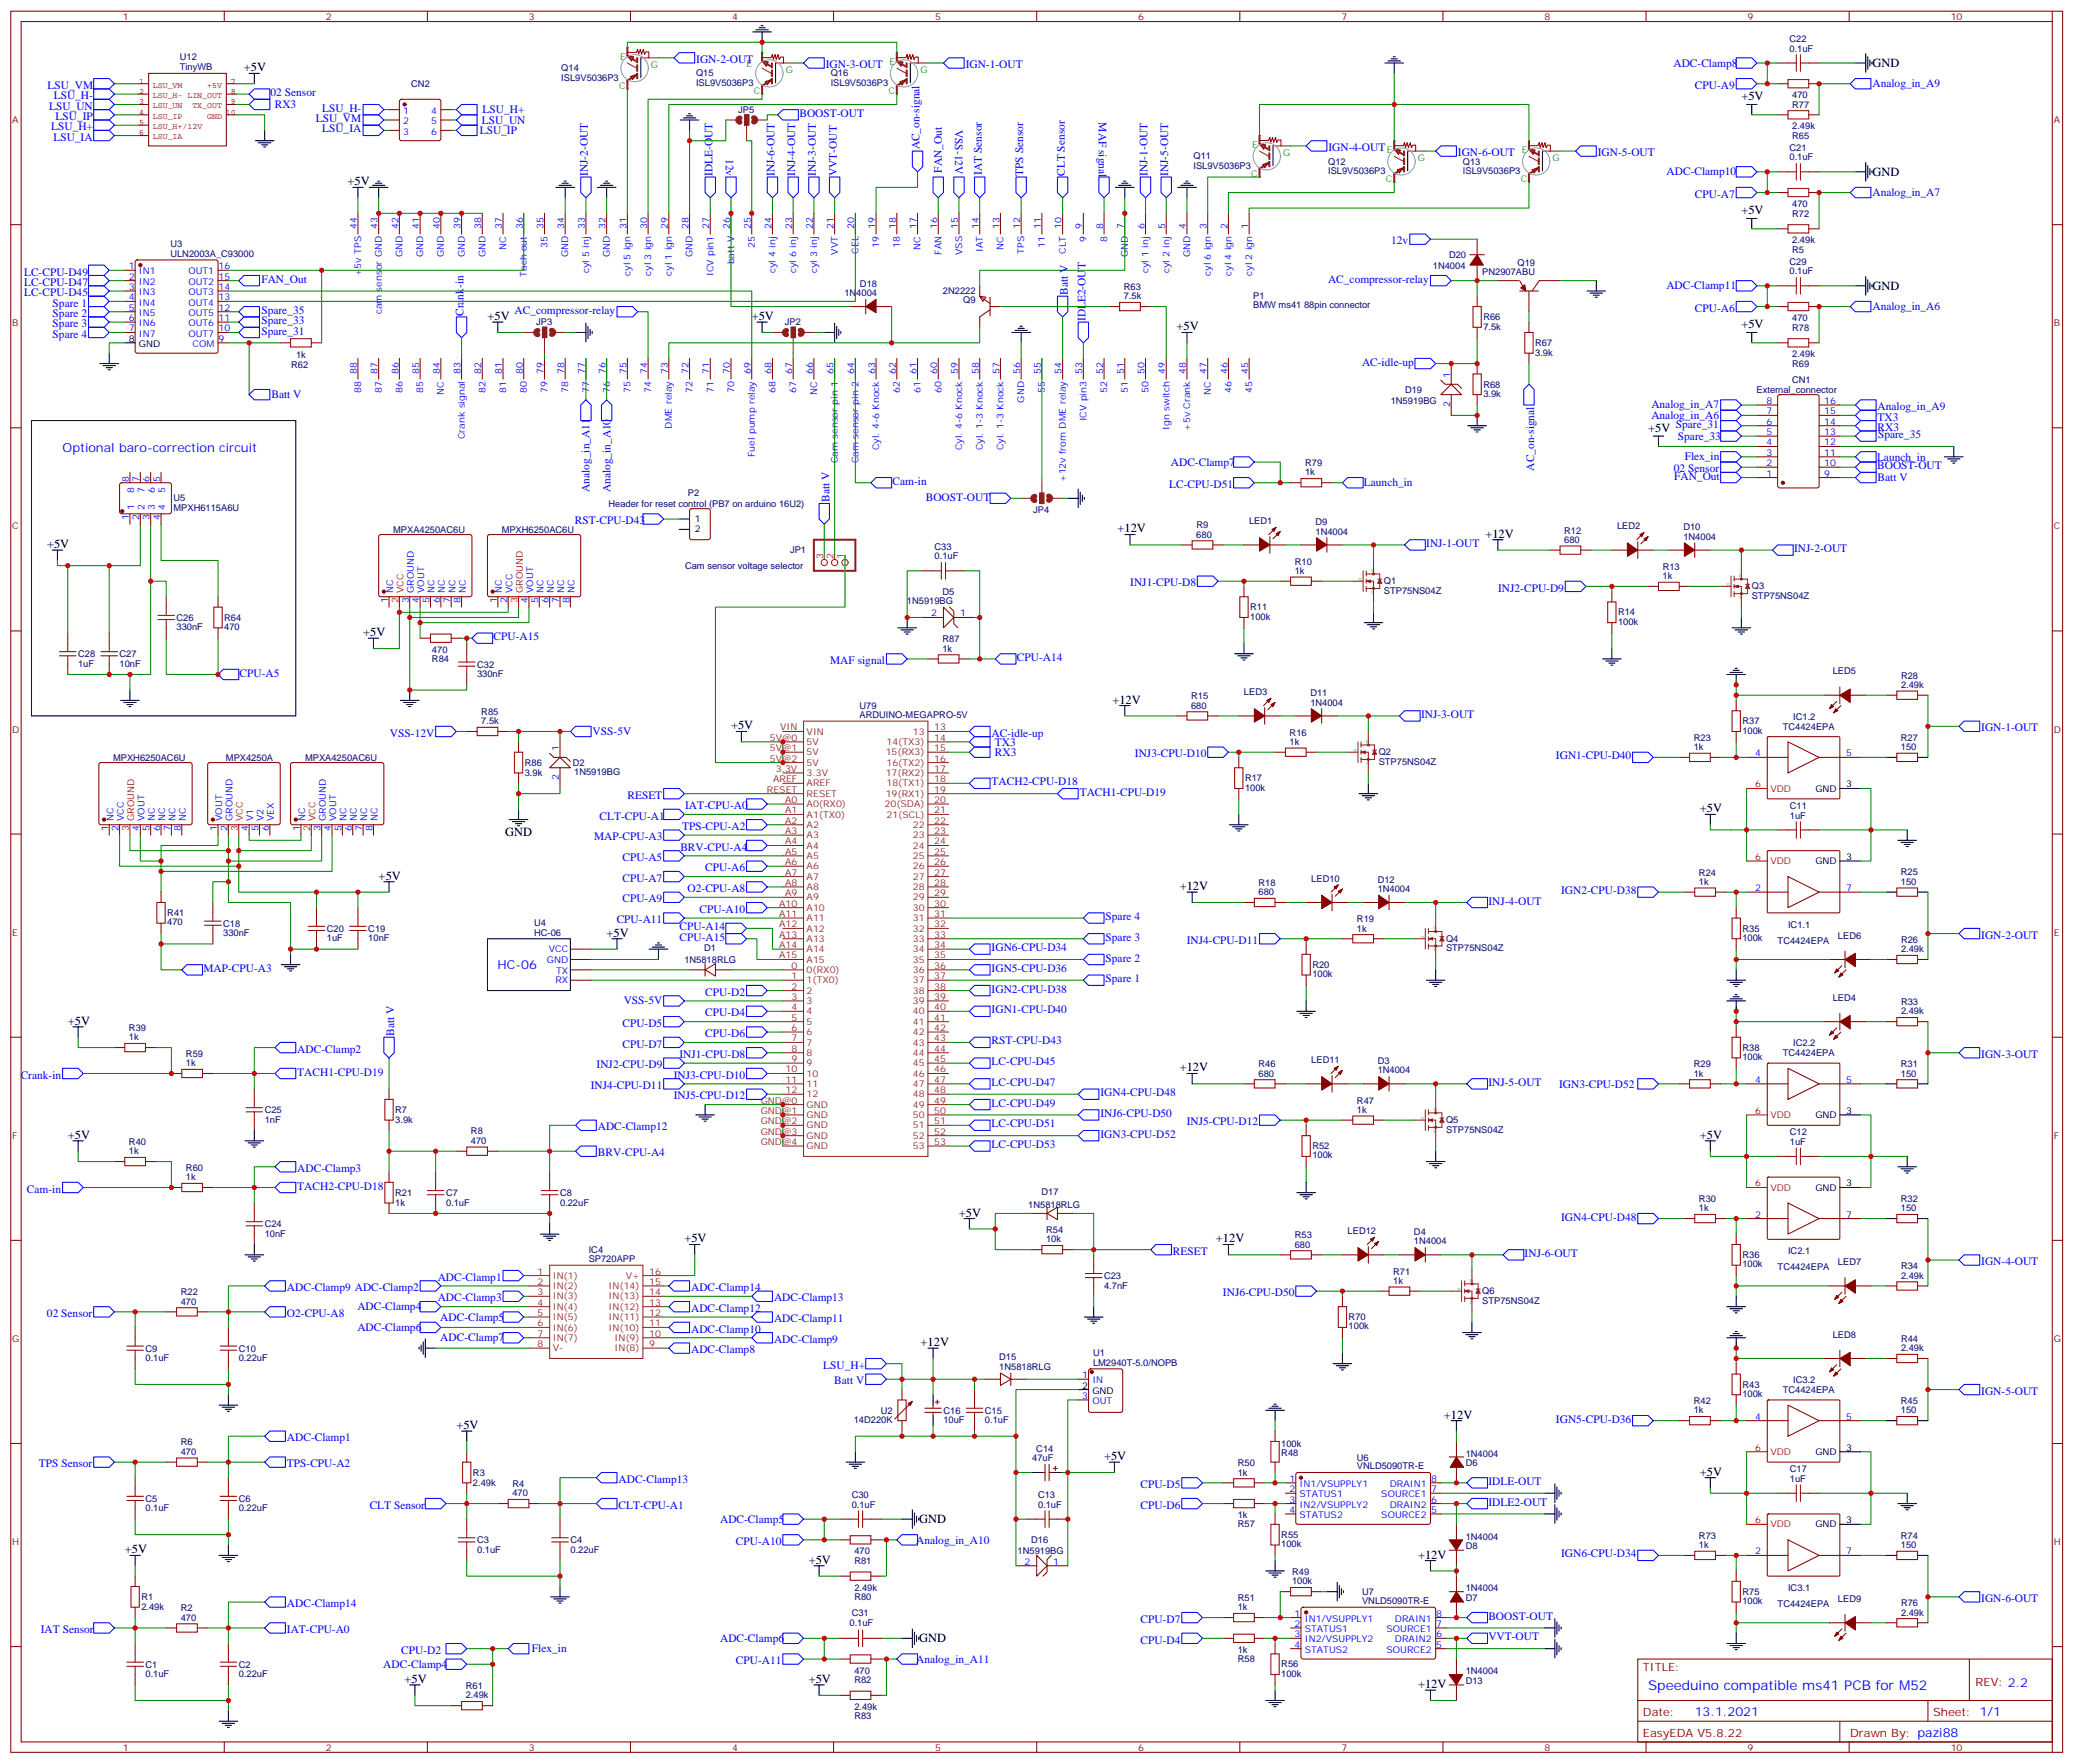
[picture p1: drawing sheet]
<svg xmlns="http://www.w3.org/2000/svg" width="706mm" height="600mm" viewBox="0 0 706 600" stroke-linecap="round" stroke-linejoin="round" font-family="sans-serif">
<defs><g id="words">
<text font-size="4.6" fill="#00f" x="561.1" y="575.3">Speeduino compatible ms41 PCB for M52</text>
<g font-size="4.2">
<text x="637.4" y="22.8">GND</text>
<text x="83" y="24.3">+5V</text>
<text x="592.8" y="34.1">+5V</text>
<text x="637.4" y="59.9">GND</text>
<text x="118.3" y="63.1">+5V</text>
<text x="592.8" y="72.9">+5V</text>
<text x="637.4" y="98.7">GND</text>
<text x="165.9" y="108.9">+5V</text>
<text x="255.9" y="108.9">+5V</text>
<text x="400.5" y="112.5">+5V</text>
<text x="592.8" y="111.7">+5V</text>
<text x="561.1" y="146.9">+5V</text>
<text x="380.4" y="181.3">+12V</text>
<text x="505.7" y="183">+12V</text>
<text x="16" y="186.5">+5V</text>
<text x="123.6" y="216.5">+5V</text>
<text x="378.7" y="239.5">+12V</text>
<text x="248.8" y="248.3">+5V</text>
<text x="578.7" y="276.5">+5V</text>
<text x="171.9" y="284.6">GND</text>
<text x="128.9" y="299.4">+5V</text>
<text x="401.6" y="303">+12V</text>
<text x="206.5" y="318.8">+5V</text>
<text x="23.1" y="348.8">+5V</text>
<text x="401.6" y="364.7">+12V</text>
<text x="23.1" y="387.6">+5V</text>
<text x="578.7" y="387.6">+5V</text>
<text x="326.5" y="414.1">+5V</text>
<text x="233" y="422.9">+5V</text>
<text x="413.9" y="422.9">+12V</text>
<text x="313.4" y="458.2">+12V</text>
<text x="491.6" y="482.9">+12V</text>
<text x="155.4" y="486.4">+5V</text>
<text x="375.8" y="497">+5V</text>
<text x="578.7" y="502.3">+5V</text>
<text x="312.9" y="518.5">GND</text>
<text x="42.5" y="528.7">+5V</text>
<text x="275.3" y="532.3">+5V</text>
<text x="482.7" y="530.5">+12V</text>
<text x="312.9" y="559.1">GND</text>
<text x="137.7" y="572.8">+5V</text>
<text x="275.3" y="572.8">+5V</text>
<text x="482.7" y="574.6">+12V</text>
</g>
<g font-size="4.2" fill="#00f">
<text x="21.3" y="153.7">Optional baro-correction circuit</text>
<text x="169.4" y="329.9">HC-06</text>
<text x="576.9" y="584.1">13.1.2021</text>
</g>
<g font-size="3.9" fill="#00f">
<text x="237" y="21.4">IGN-2-OUT</text>
<text x="281.1" y="23.2">IGN-3-OUT</text>
<text x="328.8" y="23.2">IGN-1-OUT</text>
<text x="569.7" y="22.7">ADC-Clamp8</text>
<text x="637.4" y="29.8">Analog_in_A9</text>
<text x="16.2" y="30.3">LSU_VM</text>
<text x="18.3" y="33.8">LSU_H-</text>
<text x="92.1" y="32.8">02 Sensor</text>
<text x="577" y="30.3">CPU-A9</text>
<text x="16.7" y="37.3">LSU_UN</text>
<text x="18.9" y="40.9">LSU_IP</text>
<text x="93.5" y="36.8">RX3</text>
<text x="107.5" y="41.6">LSU_VM</text>
<text x="109.7" y="38">LSU_H-</text>
<text x="164.3" y="38.6">LSU_H+</text>
<text x="272.2" y="39.8">BOOST-OUT</text>
<text x="374.1" y="41.7" transform="rotate(90 374.1 41.7)">MAF signal</text>
<text x="17.4" y="44.4">LSU_H+</text>
<text x="18.2" y="47.9">LSU_IA</text>
<text x="109.7" y="45.1">LSU_IA</text>
<text x="163.3" y="45.7">LSU_IP</text>
<text x="164" y="42.2">LSU_UN</text>
<text x="325.2" y="44.2" transform="rotate(90 325.2 44.2)">VSS-12V</text>
<text x="313" y="50.9" transform="rotate(-90 313 50.9)">AC_on-signal</text>
<text x="452.2" y="51.4">IGN-4-OUT</text>
<text x="496.3" y="53.2">IGN-6-OUT</text>
<text x="543.9" y="53.2">IGN-5-OUT</text>
<text x="200.2" y="60" transform="rotate(-90 200.2 60)">INJ-2-OUT</text>
<text x="242.5" y="60" transform="rotate(-90 242.5 60)">IDLE-OUT</text>
<text x="247.1" y="54.1" transform="rotate(90 247.1 54.1)">12v</text>
<text x="263.7" y="60" transform="rotate(-90 263.7 60)">INJ-6-OUT</text>
<text x="270.7" y="59.9" transform="rotate(-90 270.7 59.9)">INJ-4-OUT</text>
<text x="277.8" y="60" transform="rotate(-90 277.8 60)">INJ-3-OUT</text>
<text x="284.8" y="59.9" transform="rotate(-90 284.8 59.9)">VVT-OUT</text>
<text x="320.7" y="58.8" transform="rotate(-90 320.7 58.8)">FAN_Out</text>
<text x="334.2" y="59.5" transform="rotate(-90 334.2 59.5)">IAT Sensor</text>
<text x="348.3" y="59.9" transform="rotate(-90 348.3 59.9)">TPS Sensor</text>
<text x="362.4" y="59.9" transform="rotate(-90 362.4 59.9)">CLT Sensor</text>
<text x="390.7" y="59.9" transform="rotate(-90 390.7 59.9)">INJ-1-OUT</text>
<text x="397.7" y="60" transform="rotate(-90 397.7 60)">INJ-5-OUT</text>
<text x="567.4" y="59.7">ADC-Clamp10</text>
<text x="577" y="67.3">CPU-A7</text>
<text x="637.4" y="66.8">Analog_in_A7</text>
<text x="473.6" y="83.2">12v</text>
<text x="8.2" y="93.8">LC-CPU-D49</text>
<text x="8.2" y="97.3">LC-CPU-D47</text>
<text x="8.2" y="100.9">LC-CPU-D45</text>
<text x="89" y="96.3">FAN_Out</text>
<text x="363.5" y="100.3" transform="rotate(-90 363.5 100.3)">Batt V</text>
<text x="452.1" y="96.2">AC_compressor-relay</text>
<text x="567.3" y="98.5">ADC-Clamp11</text>
<text x="17.9" y="107.9">Spare 2</text>
<text x="17.9" y="104.3">Spare 1</text>
<text x="89" y="106.9">Spare_35</text>
<text x="157.8" y="107.6" transform="rotate(-90 157.8 107.6)">Crank-in</text>
<text x="175.2" y="106.8">AC_compressor-relay</text>
<text x="577" y="106.1">CPU-A6</text>
<text x="637.4" y="105.6">Analog_in_A6</text>
<text x="17.9" y="111.4">Spare 3</text>
<text x="89" y="110.4">Spare_33</text>
<text x="89" y="113.9">Spare_31</text>
<text x="369.5" y="109.3" transform="rotate(-90 369.5 109.3)">IDLE2-OUT</text>
<text x="17.9" y="114.9">Spare 4</text>
<text x="463.7" y="124.5">AC-idle-up</text>
<text x="92.4" y="135.6">Batt V</text>
<text x="562.2" y="142.7">Analog_in_A6</text>
<text x="562.2" y="138.9">Analog_in_A7</text>
<text x="639.2" y="143.2">TX3</text>
<text x="639.2" y="139.6">Analog_in_A9</text>
<text x="570.5" y="145.7">Spare_31</text>
<text x="571.2" y="149.7">Spare_33</text>
<text x="639.2" y="146.7">RX3</text>
<text x="639.3" y="149.2">Spare_35</text>
<text x="398.6" y="158.5">ADC-Clamp7</text>
<text x="522.3" y="160.2" transform="rotate(-90 522.3 160.2)">AC_on-signal</text>
<text x="569.9" y="160.8">02 Sensor</text>
<text x="573.5" y="156.7">Flex_in</text>
<text x="639" y="156.8">Launch_in</text>
<text x="639" y="159.8">BOOST-OUT</text>
<text x="200.7" y="167.4" transform="rotate(-90 200.7 167.4)">Analog_in_A11</text>
<text x="207.8" y="167.6" transform="rotate(-90 207.8 167.6)">Analog_in_A10</text>
<text x="303.8" y="165">Cam-in</text>
<text x="398" y="166.1">LC-CPU-D51</text>
<text x="464.3" y="165.6">Launch_in</text>
<text x="569.9" y="163.3">FAN_Out</text>
<text x="639.2" y="163.8">Batt V</text>
<text x="282.4" y="170.9" transform="rotate(-90 282.4 170.9)">Batt V</text>
<text x="315.2" y="170.4">BOOST-OUT</text>
<text x="195.7" y="178.5">RST-CPU-D43</text>
<text x="485.5" y="186.2">INJ-1-OUT</text>
<text x="610.8" y="188">INJ-2-OUT</text>
<text x="384.8" y="199.6">INJ1-CPU-D8</text>
<text x="510" y="201.4">INJ2-CPU-D9</text>
<text x="168" y="217.9">CPU-A15</text>
<text x="282.6" y="226.1">MAF signal</text>
<text x="346.2" y="225">CPU-A14</text>
<text x="81.6" y="230.3">CPU-A5</text>
<text x="483.8" y="244.4">INJ-3-OUT</text>
<text x="132.8" y="250.8">VSS-12V</text>
<text x="201.8" y="250">VSS-5V</text>
<text x="337.6" y="250.7">AC-idle-up</text>
<text x="674.5" y="249">IGN-1-OUT</text>
<text x="338.7" y="253.8">TX3</text>
<text x="338.7" y="257.3">RX3</text>
<text x="386.3" y="257.8">INJ3-CPU-D10</text>
<text x="529.7" y="258.5">IGN1-CPU-D40</text>
<text x="337.6" y="267.3">TACH2-CPU-D18</text>
<text x="213.6" y="271.9">RESET</text>
<text x="233.2" y="275.4">IAT-CPU-A0</text>
<text x="367.6" y="270.9">TACH1-CPU-D19</text>
<text x="204.1" y="279">CLT-CPU-A1</text>
<text x="202.2" y="286">MAP-CPU-A3</text>
<text x="232.2" y="282.5">TPS-CPU-A2</text>
<text x="211.9" y="293.1">CPU-A5</text>
<text x="231.6" y="289.6">BRV-CPU-A4</text>
<text x="240.1" y="296.6">CPU-A6</text>
<text x="211.9" y="300.1">CPU-A7</text>
<text x="234.1" y="303.7">O2-CPU-A8</text>
<text x="531.5" y="304.4">IGN2-CPU-D38</text>
<text x="211.9" y="307.2">CPU-A9</text>
<text x="238.2" y="310.7">CPU-A10</text>
<text x="506.7" y="307.9">INJ-4-OUT</text>
<text x="209.9" y="314.3">CPU-A11</text>
<text x="231.3" y="316.7">CPU-A14</text>
<text x="376.4" y="313.3">Spare 4</text>
<text x="231.3" y="320.3">CPU-A15</text>
<text x="337.6" y="323.8">IGN6-CPU-D34</text>
<text x="376.4" y="320.3">Spare 3</text>
<text x="404" y="321.3">INJ4-CPU-D11</text>
<text x="674.5" y="319.5">IGN-2-OUT</text>
<text x="376.4" y="327.4">Spare 2</text>
<text x="69.2" y="330.8">MAP-CPU-A3</text>
<text x="337.6" y="330.8">IGN5-CPU-D36</text>
<text x="376.4" y="334.4">Spare 1</text>
<text x="212.3" y="341.8">VSS-5V</text>
<text x="240.1" y="338.9">CPU-D2</text>
<text x="337.6" y="337.9">IGN2-CPU-D38</text>
<text x="240.1" y="346">CPU-D4</text>
<text x="337.6" y="344.9">IGN1-CPU-D40</text>
<text x="134.2" y="352.5" transform="rotate(-90 134.2 352.5)">Batt V</text>
<text x="211.9" y="349.5">CPU-D5</text>
<text x="240.1" y="353.1">CPU-D6</text>
<text x="101.2" y="358.4">ADC-Clamp2</text>
<text x="211.9" y="356.6">CPU-D7</text>
<text x="337.6" y="355.5">RST-CPU-D43</text>
<text x="203.1" y="363.6">INJ2-CPU-D9</text>
<text x="231.3" y="360.1">INJ1-CPU-D8</text>
<text x="337.6" y="362.6">LC-CPU-D45</text>
<text x="674.5" y="360.1">IGN-3-OUT</text>
<text x="7" y="367.2">Crank-in</text>
<text x="101.2" y="366.1">TACH1-CPU-D19</text>
<text x="201.1" y="370.7">INJ4-CPU-D11</text>
<text x="229.4" y="367.2">INJ3-CPU-D10</text>
<text x="337.6" y="369.6">LC-CPU-D47</text>
<text x="506.7" y="369.6">INJ-5-OUT</text>
<text x="530.8" y="370.3">IGN3-CPU-D52</text>
<text x="229.4" y="374.2">INJ5-CPU-D12</text>
<text x="337.6" y="376.7">LC-CPU-D49</text>
<text x="374.6" y="373.2">IGN4-CPU-D48</text>
<text x="337.6" y="383.8">LC-CPU-D51</text>
<text x="374.6" y="380.2">INJ6-CPU-D50</text>
<text x="404" y="383">INJ5-CPU-D12</text>
<text x="203.5" y="384.8">ADC-Clamp12</text>
<text x="374.6" y="387.3">IGN3-CPU-D52</text>
<text x="203.5" y="393.6">BRV-CPU-A4</text>
<text x="337.6" y="390.8">LC-CPU-D53</text>
<text x="101.2" y="398.9">ADC-Clamp3</text>
<text x="9.2" y="406">Cam-in</text>
<text x="101.2" y="404.9">TACH2-CPU-D18</text>
<text x="531.5" y="415.5">IGN4-CPU-D48</text>
<text x="399.3" y="427.1">RESET</text>
<text x="519" y="427.8">INJ-6-OUT</text>
<text x="674.5" y="430.7">IGN-4-OUT</text>
<text x="149" y="436">ADC-Clamp1</text>
<text x="97.7" y="439.5">ADC-Clamp9 ADC-Clamp2</text>
<text x="149" y="443">ADC-Clamp3</text>
<text x="235.3" y="439.5">ADC-Clamp14</text>
<text x="263.5" y="443">ADC-Clamp13</text>
<text x="416.3" y="441.3">INJ6-CPU-D50</text>
<text x="16" y="448.3">02 Sensor</text>
<text x="97.7" y="448.3">O2-CPU-A8</text>
<text x="121.7" y="446">ADC-Clamp4</text>
<text x="149.9" y="449.5">ADC-Clamp5</text>
<text x="235.3" y="446.5">ADC-Clamp12</text>
<text x="121.7" y="453.1">ADC-Clamp6</text>
<text x="235.3" y="453.6">ADC-Clamp10</text>
<text x="263.5" y="450.1">ADC-Clamp11</text>
<text x="149.9" y="456.6">ADC-Clamp7</text>
<text x="235.3" y="460.7">ADC-Clamp8</text>
<text x="263.5" y="457.1">ADC-Clamp9</text>
<text x="280.2" y="465.9">LSU_H+</text>
<text x="284" y="471.2">Batt V</text>
<text x="674.5" y="474.8">IGN-5-OUT</text>
<text x="529.7" y="484.3">IGN5-CPU-D36</text>
<text x="97.7" y="490.6">ADC-Clamp1</text>
<text x="13.2" y="499.5">TPS Sensor</text>
<text x="97.7" y="499.5">TPS-CPU-A2</text>
<text x="210.6" y="504.8">ADC-Clamp13</text>
<text x="388.3" y="506.5">CPU-D5</text>
<text x="506.7" y="505.5">IDLE-OUT</text>
<text x="125.9" y="513.6">CLT Sensor</text>
<text x="210.6" y="513.6">CLT-CPU-A1</text>
<text x="388.3" y="513.6">CPU-D6</text>
<text x="506.7" y="512.5">IDLE2-OUT</text>
<text x="245.1" y="518.3">ADC-Clamp5</text>
<text x="250.5" y="525.9">CPU-A10</text>
<text x="311.9" y="525.4">Analog_in_A10</text>
<text x="531.5" y="530.2">IGN6-CPU-D34</text>
<text x="674.5" y="545.3">IGN-6-OUT</text>
<text x="97.7" y="547.1">ADC-Clamp14</text>
<text x="506.7" y="551.3">BOOST-OUT</text>
<text x="13.9" y="555.9">IAT Sensor</text>
<text x="97.7" y="555.9">IAT-CPU-A0</text>
<text x="388.3" y="552.4">CPU-D7</text>
<text x="136.6" y="563">CPU-D2</text>
<text x="181.1" y="562.5">Flex_in</text>
<text x="245.1" y="558.9">ADC-Clamp6</text>
<text x="388.3" y="559.4">CPU-D4</text>
<text x="506.7" y="558.4">VVT-OUT</text>
<text x="130.5" y="567.7">ADC-Clamp4</text>
<text x="250.5" y="566.5">CPU-A11</text>
<text x="311.9" y="566">Analog_in_A11</text>
</g>
<g font-size="3.9" fill="#800">
<text x="559.3" y="569">TITLE:</text>
<text x="672.5" y="573.9">REV: 2.2</text>
<text x="559.3" y="584.1">Date:</text>
<text x="658.1" y="584.1">Sheet: 1/1</text>
<text x="559.3" y="591.2">EasyEDA V5.8.22</text>
<text x="629.8" y="591.2">Drawn By: pazi88</text>
</g>
<g font-size="3.2" fill="#800">
<text x="41.8" y="6.8">1</text>
<text x="110.9" y="6.8">2</text>
<text x="180.1" y="6.8">3</text>
<text x="249.2" y="6.8">4</text>
<text x="318.3" y="6.8">5</text>
<text x="387.5" y="6.8">6</text>
<text x="456.6" y="6.8">7</text>
<text x="525.8" y="6.8">8</text>
<text x="594.9" y="6.8">9</text>
<text x="664.1" y="6.8">10</text>
<text x="4.2" y="41.9">A</text>
<text x="699.2" y="41.9">A</text>
<text x="4.2" y="111.1">B</text>
<text x="699.2" y="111.1">B</text>
<text x="4.2" y="180.2">C</text>
<text x="699.2" y="180.2">C</text>
<text x="4.2" y="249.3">D</text>
<text x="699.2" y="249.3">D</text>
<text x="4.2" y="318.5">E</text>
<text x="699.2" y="318.5">E</text>
<text x="4.2" y="387.6">F</text>
<text x="699.2" y="387.6">F</text>
<text x="4.2" y="456.8">G</text>
<text x="699.2" y="456.8">G</text>
<text x="4.2" y="525.9">H</text>
<text x="699.2" y="525.9">H</text>
<text x="41.8" y="595.9">1</text>
<text x="110.9" y="595.9">2</text>
<text x="180.1" y="595.9">3</text>
<text x="249.2" y="595.9">4</text>
<text x="318.3" y="595.9">5</text>
<text x="387.5" y="595.9">6</text>
<text x="456.6" y="595.9">7</text>
<text x="525.8" y="595.9">8</text>
<text x="594.9" y="595.9">9</text>
<text x="664.1" y="595.9">10</text>
</g>
<g font-size="3.2" fill="#000080">
<text x="609.2" y="17.6">0.1uF</text>
<text x="609.2" y="14.4">C22</text>
<text x="61.2" y="23.9">TinyWB</text>
<text x="61.2" y="20.5">U12</text>
<text x="140" y="29.6">CN2</text>
<text x="191.1" y="27.4">ISL9V5036P3</text>
<text x="191.1" y="24.3">Q14</text>
<text x="236.9" y="29.2">ISL9V5036P3</text>
<text x="236.9" y="26">Q15</text>
<text x="282.8" y="29.2">ISL9V5036P3</text>
<text x="282.8" y="26">Q16</text>
<text x="610.1" y="33.4">470</text>
<text x="251.3" y="38.5">JP5</text>
<text x="610.1" y="36.7">R77</text>
<text x="610.1" y="44">2.49k</text>
<text x="610.1" y="47.3">R65</text>
<text x="609.2" y="51.4">C21</text>
<text x="406.3" y="57.4">ISL9V5036P3</text>
<text x="406.3" y="54.3">Q11</text>
<text x="452.1" y="59.2">ISL9V5036P3</text>
<text x="452.1" y="56">Q12</text>
<text x="498" y="59.2">ISL9V5036P3</text>
<text x="498" y="56">Q13</text>
<text x="609.2" y="54.6">0.1uF</text>
<text x="610.1" y="70.5">470</text>
<text x="610.1" y="73.7">R72</text>
<text x="610.1" y="82.8">2.49k</text>
<text x="58" y="87.4">ULN2003A_C93000</text>
<text x="58" y="84.2">U3</text>
<text x="493.3" y="88">D20</text>
<text x="610.1" y="86.1">R5</text>
<text x="487.8" y="91.5">1N4004</text>
<text x="504.6" y="93.8">PN2907ABU</text>
<text x="516.6" y="90.6">Q19</text>
<text x="609.2" y="93.4">0.1uF</text>
<text x="609.2" y="90.2">C29</text>
<text x="287.5" y="100.8">1N4004</text>
<text x="292.8" y="97.6">D18</text>
<text x="321" y="100">2N2222</text>
<text x="382.6" y="101.9">7.5k</text>
<text x="382.6" y="98.7">R63</text>
<text x="426.6" y="101.8">P1</text>
<text x="327.9" y="103.2">Q9</text>
<text x="426.6" y="104.9">BMW ms41 88pin connector</text>
<text x="182.5" y="110.8">JP3</text>
<text x="267.2" y="110.8">JP2</text>
<text x="505" y="112.2">7.5k</text>
<text x="505" y="109">R66</text>
<text x="610.1" y="109.3">470</text>
<text x="610.1" y="112.5">R78</text>
<text x="522.6" y="117.9">R67</text>
<text x="99.1" y="125.4">R62</text>
<text x="100.8" y="121.8">1k</text>
<text x="522.6" y="121.1">3.9k</text>
<text x="610.1" y="121.6">2.49k</text>
<text x="610.1" y="124.9">R69</text>
<text x="505" y="132">R68</text>
<text x="610.1" y="130.3">CN1</text>
<text x="473.4" y="137.4">1N5919BG</text>
<text x="478.3" y="133.8">D19</text>
<text x="505" y="135.2">3.9k</text>
<text x="598" y="133.6">External_connector</text>
<text x="444.3" y="161.9">1k</text>
<text x="444.3" y="158.7">R79</text>
<text x="59.1" y="173.8">MPXH6115A6U</text>
<text x="59.1" y="170.7">U5</text>
<text x="207.1" y="172.5">Header for reset control (PB7 on arduino 16U2)</text>
<text x="234.1" y="168.9">P2</text>
<text x="351.8" y="174.5">JP4</text>
<text x="407.3" y="179.8">R9</text>
<text x="425.2" y="178.4">LED1</text>
<text x="447.8" y="178.8">D9</text>
<text x="133.8" y="181.3">MPXA4250AC6U</text>
<text x="170.8" y="181.3">MPXH6250AC6U</text>
<text x="407.3" y="183">680</text>
<text x="447.8" y="182">1N4004</text>
<text x="532.5" y="184.8">680</text>
<text x="532.5" y="181.6">R12</text>
<text x="550.5" y="180.2">LED2</text>
<text x="573.1" y="183.7">1N4004</text>
<text x="573.1" y="180.6">D10</text>
<text x="268.9" y="188.4">JP1</text>
<text x="318.1" y="190.4">0.1uF</text>
<text x="318.1" y="187.3">C33</text>
<text x="233.2" y="193.7">Cam sensor voltage selector</text>
<text x="440.8" y="195.4">1k</text>
<text x="440.8" y="192.2">R10</text>
<text x="566" y="197.1">1k</text>
<text x="566" y="194">R13</text>
<text x="320.8" y="202.4">D5</text>
<text x="471.1" y="202.1">STP75NS04Z</text>
<text x="471.1" y="198.9">Q1</text>
<text x="596.3" y="203.8">STP75NS04Z</text>
<text x="596.3" y="200.7">Q3</text>
<text x="308.8" y="205.6">1N5919BG</text>
<text x="425.6" y="207.7">R11</text>
<text x="550.8" y="209.5">R14</text>
<text x="60.1" y="214.6">330nF</text>
<text x="60.1" y="211.4">C26</text>
<text x="76.3" y="214.4">470</text>
<text x="76.3" y="211.2">R64</text>
<text x="425.6" y="210.9">100k</text>
<text x="550.8" y="212.7">100k</text>
<text x="320.8" y="221.8">1k</text>
<text x="320.8" y="218.7">R87</text>
<text x="26.6" y="227">1uF</text>
<text x="26.6" y="223.7">C28</text>
<text x="40.7" y="227">10nF</text>
<text x="40.7" y="223.7">C27</text>
<text x="147.1" y="222.2">470</text>
<text x="147.1" y="225.4">R84</text>
<text x="162.4" y="227.2">C32</text>
<text x="162.4" y="230.5">330nF</text>
<text x="623.9" y="229.5">LED5</text>
<text x="647.1" y="231">R28</text>
<text x="405.5" y="238.1">R15</text>
<text x="423.5" y="236.6">LED3</text>
<text x="446.1" y="237">D11</text>
<text x="647.1" y="234.2">2.49k</text>
<text x="163.8" y="243.3">R85</text>
<text x="292.6" y="244.4">ARDUINO-MEGAPRO-5V</text>
<text x="292.6" y="241.2">U79</text>
<text x="405.5" y="241.2">680</text>
<text x="446.1" y="240.2">1N4004</text>
<text x="610.4" y="245">IC1.2</text>
<text x="163.8" y="246.5">7.5k</text>
<text x="439" y="250.4">R16</text>
<text x="593.2" y="249.7">100k</text>
<text x="593.2" y="246.5">R37</text>
<text x="606.9" y="248.5">TC4424EPA</text>
<text x="439" y="253.6">1k</text>
<text x="469.3" y="257.1">Q2</text>
<text x="576.6" y="255.3">1k</text>
<text x="576.6" y="252.2">R23</text>
<text x="647.1" y="255.3">150</text>
<text x="647.1" y="252.1">R27</text>
<text x="38.5" y="258.9">MPXH6250AC6U</text>
<text x="76.9" y="258.9">MPX4250A</text>
<text x="103.8" y="258.9">MPXA4250AC6U</text>
<text x="178.7" y="260.8">R86</text>
<text x="195" y="260.8">D2</text>
<text x="195.5" y="263.9">1N5919BG</text>
<text x="469.3" y="260.3">STP75NS04Z</text>
<text x="178.6" y="264">3.9k</text>
<text x="423.8" y="269.1">100k</text>
<text x="423.8" y="265.9">R17</text>
<text x="609.3" y="275.4">C11</text>
<text x="609.3" y="278.6">1uF</text>
<text x="578.4" y="298">R24</text>
<text x="647.1" y="297.9">R25</text>
<text x="428.4" y="304.7">680</text>
<text x="428.4" y="301.6">R18</text>
<text x="446.4" y="300.1">LED10</text>
<text x="469" y="303.7">1N4004</text>
<text x="469" y="300.5">D12</text>
<text x="578.4" y="301.2">1k</text>
<text x="647.1" y="301.2">150</text>
<text x="56.9" y="311.8">R41</text>
<text x="56.9" y="315">470</text>
<text x="76" y="315.4">C18</text>
<text x="111.3" y="317.2">C20</text>
<text x="125.4" y="317.2">C19</text>
<text x="181.8" y="315.3">U4</text>
<text x="461.9" y="317.1">1k</text>
<text x="461.9" y="313.9">R19</text>
<text x="593.2" y="317.1">R35</text>
<text x="608.7" y="315.9">IC1.1</text>
<text x="76" y="318.7">330nF</text>
<text x="111.3" y="320.4">1uF</text>
<text x="125.4" y="320.4">10nF</text>
<text x="181.8" y="318.5">HC-06</text>
<text x="239.7" y="323.8">D1</text>
<text x="492.3" y="323.8">STP75NS04Z</text>
<text x="492.3" y="320.6">Q4</text>
<text x="593.2" y="320.3">100k</text>
<text x="605.2" y="321.2">TC4424EPA</text>
<text x="625.7" y="319.5">LED6</text>
<text x="647.1" y="321">R26</text>
<text x="233" y="327.8">1N5818RLG</text>
<text x="446.8" y="329.4">R20</text>
<text x="647.1" y="324.1">2.49k</text>
<text x="446.8" y="332.6">100k</text>
<text x="623.9" y="340.6">LED4</text>
<text x="647.1" y="345.3">2.49k</text>
<text x="647.1" y="342.1">R33</text>
<text x="43.9" y="350.9">R39</text>
<text x="43.9" y="354.1">1k</text>
<text x="63.3" y="359.7">R59</text>
<text x="593.2" y="357.6">R38</text>
<text x="606.9" y="359.6">TC4424EPA</text>
<text x="610.4" y="356.1">IC2.2</text>
<text x="63.3" y="362.9">1k</text>
<text x="428.4" y="363.3">R46</text>
<text x="446.4" y="361.9">LED11</text>
<text x="469" y="365.4">1N4004</text>
<text x="469" y="362.2">D3</text>
<text x="576.6" y="363.3">R29</text>
<text x="593.2" y="360.8">100k</text>
<text x="647.1" y="363.2">R31</text>
<text x="428.4" y="366.5">680</text>
<text x="576.6" y="366.5">1k</text>
<text x="647.1" y="366.5">150</text>
<text x="461.9" y="375.6">R47</text>
<text x="90.1" y="382.2">1nF</text>
<text x="90.1" y="378.9">C25</text>
<text x="134.5" y="382.2">3.9k</text>
<text x="134.6" y="378.9">R7</text>
<text x="461.9" y="378.8">1k</text>
<text x="492.3" y="382.3">Q5</text>
<text x="43.9" y="389.7">R40</text>
<text x="160.3" y="389.4">470</text>
<text x="160.3" y="386.1">R8</text>
<text x="492.3" y="385.5">STP75NS04Z</text>
<text x="609.3" y="389.7">1uF</text>
<text x="609.3" y="386.5">C12</text>
<text x="43.9" y="392.9">1k</text>
<text x="446.8" y="394.3">100k</text>
<text x="446.8" y="391.2">R52</text>
<text x="63.3" y="401.7">1k</text>
<text x="63.3" y="398.5">R60</text>
<text x="134.6" y="407.2">R21</text>
<text x="151.8" y="407.2">C7</text>
<text x="190.6" y="407.2">C8</text>
<text x="354.6" y="406.6">D17</text>
<text x="134.5" y="410.4">1k</text>
<text x="151.8" y="410.4">0.1uF</text>
<text x="190.6" y="410.4">0.22uF</text>
<text x="350" y="411">1N5818RLG</text>
<text x="578.4" y="412.3">1k</text>
<text x="578.4" y="409.2">R30</text>
<text x="647.1" y="412.3">150</text>
<text x="647.1" y="409.1">R32</text>
<text x="90.1" y="417.7">C24</text>
<text x="356.1" y="419.7">R54</text>
<text x="90.1" y="421">10nF</text>
<text x="356.1" y="422.9">10k</text>
<text x="440.8" y="424.7">680</text>
<text x="440.8" y="421.5">R53</text>
<text x="458.8" y="420.1">LED12</text>
<text x="481.3" y="423.6">1N4004</text>
<text x="481.3" y="420.4">D4</text>
<text x="200.4" y="429.5">SP720APP</text>
<text x="200.4" y="426.5">IC4</text>
<text x="593.2" y="431.4">100k</text>
<text x="593.2" y="428.2">R36</text>
<text x="608.7" y="427">IC2.1</text>
<text x="625.7" y="430.6">LED7</text>
<text x="375.8" y="435.4">C23</text>
<text x="474.3" y="437">1k</text>
<text x="474.3" y="433.8">R71</text>
<text x="605.2" y="432.3">TC4424EPA</text>
<text x="647.1" y="435.3">2.49k</text>
<text x="647.1" y="432.1">R34</text>
<text x="61.5" y="440.8">R22</text>
<text x="375.8" y="438.6">4.7nF</text>
<text x="504.6" y="443.7">STP75NS04Z</text>
<text x="504.6" y="440.5">Q6</text>
<text x="61.5" y="444.1">470</text>
<text x="459.1" y="449.4">R70</text>
<text x="459.1" y="452.5">100k</text>
<text x="623.9" y="455.3">LED8</text>
<text x="49.5" y="460.1">C9</text>
<text x="81.3" y="460.1">C10</text>
<text x="372.1" y="461.6">U1</text>
<text x="647.1" y="460">2.49k</text>
<text x="647.1" y="456.8">R44</text>
<text x="49.5" y="463.3">0.1uF</text>
<text x="81.3" y="463.3">0.22uF</text>
<text x="340.2" y="466.3">1N5818RLG</text>
<text x="340.2" y="463">D15</text>
<text x="372.1" y="464.9">LM2940T-5.0/NOPB</text>
<text x="593.2" y="472.3">R43</text>
<text x="610.4" y="470.7">IC3.2</text>
<text x="576.6" y="477.9">R42</text>
<text x="593.2" y="475.5">100k</text>
<text x="606.9" y="474.3">TC4424EPA</text>
<text x="647.1" y="477.9">R45</text>
<text x="290.6" y="484.5">14D220K</text>
<text x="299.8" y="481.2">U2</text>
<text x="321.2" y="484.5">10uF</text>
<text x="321.2" y="481.2">C16</text>
<text x="335.3" y="484.5">0.1uF</text>
<text x="335.3" y="481.2">C15</text>
<text x="576.6" y="481.1">1k</text>
<text x="647.1" y="481.1">150</text>
<text x="61.5" y="492">R6</text>
<text x="61.5" y="495.2">470</text>
<text x="351.4" y="497.3">47uF</text>
<text x="352.8" y="494.1">C14</text>
<text x="436.2" y="492.4">100k</text>
<text x="436.2" y="495.6">R48</text>
<text x="461.9" y="497.2">U6</text>
<text x="499" y="495.8">1N4004</text>
<text x="161" y="502.4">R3</text>
<text x="421.4" y="502.3">1k</text>
<text x="421.4" y="499.1">R50</text>
<text x="461.9" y="500.2">VNLD5090TR-E</text>
<text x="499" y="499">D6</text>
<text x="609.3" y="501.2">C17</text>
<text x="161" y="505.7">2.49k</text>
<text x="174.4" y="509.3">470</text>
<text x="174.4" y="506.1">R4</text>
<text x="353.4" y="510">C13</text>
<text x="609.3" y="504.4">1uF</text>
<text x="49.5" y="514.5">0.1uF</text>
<text x="49.5" y="511.2">C5</text>
<text x="81.3" y="514.5">0.22uF</text>
<text x="81.3" y="511.2">C6</text>
<text x="289.9" y="513.2">0.1uF</text>
<text x="289.9" y="510">C30</text>
<text x="353.4" y="513.2">0.1uF</text>
<text x="421.4" y="516.7">1k</text>
<text x="421.4" y="519.9">R57</text>
<text x="162.4" y="525.3">C3</text>
<text x="194.2" y="525.3">C4</text>
<text x="351" y="525.1">D16</text>
<text x="436.2" y="526.6">100k</text>
<text x="436.2" y="523.5">R55</text>
<text x="499" y="524.1">1N4004</text>
<text x="499" y="527.2">D8</text>
<text x="578.4" y="527">1k</text>
<text x="578.4" y="523.8">R73</text>
<text x="647.1" y="527">150</text>
<text x="647.1" y="523.7">R74</text>
<text x="162.4" y="528.6">0.1uF</text>
<text x="194.2" y="528.6">0.22uF</text>
<text x="290.8" y="529.1">470</text>
<text x="290.8" y="532.3">R81</text>
<text x="346.4" y="529.1">1N5919BG</text>
<text x="439.9" y="539.3">100k</text>
<text x="439.9" y="536.1">R49</text>
<text x="48.1" y="544.7">R1</text>
<text x="290.8" y="541.4">2.49k</text>
<text x="290.8" y="544.7">R80</text>
<text x="421.4" y="545">R51</text>
<text x="463.7" y="543.1">U7</text>
<text x="499" y="541.7">1N4004</text>
<text x="499" y="544.9">D7</text>
<text x="593.2" y="542.9">R75</text>
<text x="608.7" y="541.6">IC3.1</text>
<text x="625.7" y="545.2">LED9</text>
<text x="48.1" y="548">2.49k</text>
<text x="61.5" y="551.7">470</text>
<text x="61.5" y="548.4">R2</text>
<text x="289.9" y="550">C31</text>
<text x="421.4" y="548.1">1k</text>
<text x="463.7" y="546">VNLD5090TR-E</text>
<text x="593.2" y="546">100k</text>
<text x="605.2" y="546.9">TC4424EPA</text>
<text x="647.1" y="549.9">2.49k</text>
<text x="647.1" y="546.7">R76</text>
<text x="289.2" y="553.5">0.1uF</text>
<text x="421.4" y="562.6">1k</text>
<text x="49.5" y="567.7">C1</text>
<text x="81.3" y="567.7">C2</text>
<text x="290.8" y="569.7">470</text>
<text x="421.4" y="565.8">R58</text>
<text x="436.2" y="567.5">R56</text>
<text x="499" y="569.9">1N4004</text>
<text x="49.5" y="570.9">0.1uF</text>
<text x="81.3" y="570.9">0.22uF</text>
<text x="158.6" y="575">R61</text>
<text x="290.8" y="572.9">R82</text>
<text x="436.2" y="570.7">100k</text>
<text x="499" y="573.1">D13</text>
<text x="158.6" y="578.1">2.49k</text>
<text x="290.8" y="582">2.49k</text>
<text x="290.8" y="585.2">R83</text>
</g>
<g font-size="3.2" fill="#238d23">
<text x="211.1" y="20.3">E</text>
<text x="221.6" y="23.1">G</text>
<text x="254.1" y="22.9">E</text>
<text x="302.8" y="22">E</text>
<text x="267.5" y="24.9">G</text>
<text x="313.3" y="24.9">G</text>
<text x="210.8" y="30.1">C</text>
<text x="256.6" y="31.9">C</text>
<text x="302.5" y="31.9">C</text>
<text x="426.3" y="50.3">E</text>
<text x="436.8" y="53.1">G</text>
<text x="472.2" y="52">E</text>
<text x="518" y="52">E</text>
<text x="482.7" y="54.8">G</text>
<text x="528.5" y="54.8">G</text>
<text x="426" y="60.1">C</text>
<text x="471.8" y="61.9">C</text>
<text x="517.7" y="61.9">C</text>
</g>
<g font-size="3.2" fill="#00f">
<text x="137.3" y="38.7">1</text>
<text x="146.7" y="38.7">4</text>
<text x="137.3" y="42.3">2</text>
<text x="137.3" y="45.8">3</text>
<text x="146.7" y="42.3">5</text>
<text x="146.7" y="45.8">6</text>
<text x="121.5" y="77.9" transform="rotate(-90 121.5 77.9)">44</text>
<text x="128.6" y="77.9" transform="rotate(-90 128.6 77.9)">43</text>
<text x="135.6" y="77.9" transform="rotate(-90 135.6 77.9)">42</text>
<text x="142.7" y="77.9" transform="rotate(-90 142.7 77.9)">41</text>
<text x="149.7" y="77.9" transform="rotate(-90 149.7 77.9)">40</text>
<text x="156.8" y="77.9" transform="rotate(-90 156.8 77.9)">39</text>
<text x="163.8" y="77.9" transform="rotate(-90 163.8 77.9)">38</text>
<text x="170.9" y="77.9" transform="rotate(-90 170.9 77.9)">37</text>
<text x="177.9" y="77.9" transform="rotate(-90 177.9 77.9)">36</text>
<text x="185" y="77.9" transform="rotate(-90 185 77.9)">35</text>
<text x="192.1" y="77.9" transform="rotate(-90 192.1 77.9)">34</text>
<text x="199.1" y="77.9" transform="rotate(-90 199.1 77.9)">33</text>
<text x="206.2" y="77.9" transform="rotate(-90 206.2 77.9)">32</text>
<text x="213.2" y="77.9" transform="rotate(-90 213.2 77.9)">31</text>
<text x="220.3" y="77.9" transform="rotate(-90 220.3 77.9)">30</text>
<text x="227.3" y="77.9" transform="rotate(-90 227.3 77.9)">29</text>
<text x="234.4" y="77.9" transform="rotate(-90 234.4 77.9)">28</text>
<text x="241.4" y="77.9" transform="rotate(-90 241.4 77.9)">27</text>
<text x="248.5" y="77.9" transform="rotate(-90 248.5 77.9)">26</text>
<text x="255.6" y="77.9" transform="rotate(-90 255.6 77.9)">25</text>
<text x="262.6" y="77.9" transform="rotate(-90 262.6 77.9)">24</text>
<text x="269.7" y="77.9" transform="rotate(-90 269.7 77.9)">23</text>
<text x="276.7" y="77.9" transform="rotate(-90 276.7 77.9)">22</text>
<text x="283.8" y="77.9" transform="rotate(-90 283.8 77.9)">21</text>
<text x="290.8" y="77.9" transform="rotate(-90 290.8 77.9)">20</text>
<text x="297.9" y="77.9" transform="rotate(-90 297.9 77.9)">19</text>
<text x="304.9" y="77.9" transform="rotate(-90 304.9 77.9)">18</text>
<text x="312" y="77.9" transform="rotate(-90 312 77.9)">17</text>
<text x="319.1" y="77.9" transform="rotate(-90 319.1 77.9)">16</text>
<text x="326.1" y="77.9" transform="rotate(-90 326.1 77.9)">15</text>
<text x="333.2" y="77.9" transform="rotate(-90 333.2 77.9)">14</text>
<text x="340.2" y="77.9" transform="rotate(-90 340.2 77.9)">13</text>
<text x="347.3" y="77.9" transform="rotate(-90 347.3 77.9)">12</text>
<text x="354.3" y="77.9" transform="rotate(-90 354.3 77.9)">11</text>
<text x="361.4" y="77.9" transform="rotate(-90 361.4 77.9)">10</text>
<text x="368.4" y="77.9" transform="rotate(-90 368.4 77.9)">9</text>
<text x="375.5" y="77.9" transform="rotate(-90 375.5 77.9)">8</text>
<text x="382.6" y="77.9" transform="rotate(-90 382.6 77.9)">7</text>
<text x="389.6" y="77.9" transform="rotate(-90 389.6 77.9)">6</text>
<text x="396.7" y="77.9" transform="rotate(-90 396.7 77.9)">5</text>
<text x="403.7" y="77.9" transform="rotate(-90 403.7 77.9)">4</text>
<text x="410.8" y="77.9" transform="rotate(-90 410.8 77.9)">3</text>
<text x="417.8" y="77.9" transform="rotate(-90 417.8 77.9)">2</text>
<text x="424.9" y="77.9" transform="rotate(-90 424.9 77.9)">1</text>
<text x="369.9" y="82.4" transform="rotate(-90 369.9 82.4)">9</text>
<text x="376.9" y="82.4" transform="rotate(-90 376.9 82.4)">8</text>
<text x="137" y="87.6" transform="rotate(-90 137 87.6)">GND</text>
<text x="144.1" y="87.6" transform="rotate(-90 144.1 87.6)">GND</text>
<text x="151.1" y="87.6" transform="rotate(-90 151.1 87.6)">GND</text>
<text x="158.2" y="87.6" transform="rotate(-90 158.2 87.6)">GND</text>
<text x="165.2" y="87.6" transform="rotate(-90 165.2 87.6)">GND</text>
<text x="172.3" y="85" transform="rotate(-90 172.3 85)">NC</text>
<text x="186.4" y="84.4" transform="rotate(-90 186.4 84.4)">35</text>
<text x="193.5" y="87.6" transform="rotate(-90 193.5 87.6)">GND</text>
<text x="207.6" y="87.6" transform="rotate(-90 207.6 87.6)">GND</text>
<text x="235.8" y="87.6" transform="rotate(-90 235.8 87.6)">GND</text>
<text x="257" y="84.4" transform="rotate(-90 257 84.4)">25</text>
<text x="285.2" y="86.7" transform="rotate(-90 285.2 86.7)">VVT</text>
<text x="292.2" y="86.3" transform="rotate(-90 292.2 86.3)">CEL</text>
<text x="299.3" y="84.4" transform="rotate(-90 299.3 84.4)">19</text>
<text x="306.4" y="84.4" transform="rotate(-90 306.4 84.4)">18</text>
<text x="313.4" y="85" transform="rotate(-90 313.4 85)">NC</text>
<text x="320.5" y="86.7" transform="rotate(-90 320.5 86.7)">FAN</text>
<text x="327.5" y="86.9" transform="rotate(-90 327.5 86.9)">VSS</text>
<text x="334.6" y="85.8" transform="rotate(-90 334.6 85.8)">IAT</text>
<text x="341.6" y="85" transform="rotate(-90 341.6 85)">NC</text>
<text x="348.7" y="86.4" transform="rotate(-90 348.7 86.4)">TPS</text>
<text x="355.7" y="84.4" transform="rotate(-90 355.7 84.4)">11</text>
<text x="362.8" y="86.3" transform="rotate(-90 362.8 86.3)">CLT</text>
<text x="384" y="87.6" transform="rotate(-90 384 87.6)">GND</text>
<text x="405.1" y="87.6" transform="rotate(-90 405.1 87.6)">GND</text>
<text x="43.8" y="91.7">1</text>
<text x="43.8" y="95.2">2</text>
<text x="47.3" y="93.4">IN1</text>
<text x="64.1" y="93.4">OUT1</text>
<text x="74.4" y="95.2">15</text>
<text x="74.4" y="91.7">16</text>
<text x="122.9" y="94" transform="rotate(-90 122.9 94)">+5v TPS</text>
<text x="179.4" y="94.2" transform="rotate(-90 179.4 94.2)">Tach out</text>
<text x="200.5" y="93" transform="rotate(-90 200.5 93)">cyl 5 inj</text>
<text x="214.6" y="93.9" transform="rotate(-90 214.6 93.9)">cyl 5 ign</text>
<text x="221.7" y="93.9" transform="rotate(-90 221.7 93.9)">cyl 3 ign</text>
<text x="228.7" y="93.9" transform="rotate(-90 228.7 93.9)">cyl 1 ign</text>
<text x="242.9" y="94.1" transform="rotate(-90 242.9 94.1)">ICV pin1</text>
<text x="249.9" y="90" transform="rotate(-90 249.9 90)">batt V</text>
<text x="264" y="93" transform="rotate(-90 264 93)">cyl 4 inj</text>
<text x="271.1" y="93" transform="rotate(-90 271.1 93)">cyl 6 inj</text>
<text x="278.1" y="93" transform="rotate(-90 278.1 93)">cyl 3 inj</text>
<text x="391" y="93" transform="rotate(-90 391 93)">cyl 1 inj</text>
<text x="398.1" y="93" transform="rotate(-90 398.1 93)">cyl 2 inj</text>
<text x="412.2" y="93.9" transform="rotate(-90 412.2 93.9)">cyl 6 ign</text>
<text x="419.2" y="93.9" transform="rotate(-90 419.2 93.9)">cyl 4 ign</text>
<text x="426.3" y="93.9" transform="rotate(-90 426.3 93.9)">cyl 2 ign</text>
<text x="43.8" y="98.7">3</text>
<text x="47.3" y="96.9">IN2</text>
<text x="47.3" y="100.5">IN3</text>
<text x="64.1" y="100.5">OUT3</text>
<text x="64.1" y="96.9">OUT2</text>
<text x="74.4" y="98.7">14</text>
<text x="43.8" y="102.2">4</text>
<text x="43.8" y="105.8">5</text>
<text x="47.3" y="104">IN4</text>
<text x="47.3" y="107.5">IN5</text>
<text x="64.1" y="107.5">OUT5</text>
<text x="64.1" y="104">OUT4</text>
<text x="74.4" y="105.8">12</text>
<text x="74.4" y="102.2">13</text>
<text x="130" y="107" transform="rotate(-90 130 107)">cam sensor GND</text>
<text x="43.8" y="109.3">6</text>
<text x="43.8" y="112.8">7</text>
<text x="47.3" y="111.1">IN6</text>
<text x="64.1" y="111.1">OUT6</text>
<text x="74.4" y="112.8">10</text>
<text x="74.4" y="109.3">11</text>
<text x="47.3" y="114.6">IN7</text>
<text x="64.1" y="114.6">OUT7</text>
<text x="65.5" y="118.1">COM</text>
<text x="74.4" y="116.3">9</text>
<text x="121.5" y="127.3" transform="rotate(-90 121.5 127.3)">88</text>
<text x="128.6" y="127.3" transform="rotate(-90 128.6 127.3)">87</text>
<text x="135.6" y="127.3" transform="rotate(-90 135.6 127.3)">86</text>
<text x="142.7" y="127.3" transform="rotate(-90 142.7 127.3)">85</text>
<text x="149.7" y="127.3" transform="rotate(-90 149.7 127.3)">84</text>
<text x="156.8" y="127.3" transform="rotate(-90 156.8 127.3)">83</text>
<text x="163.8" y="127.3" transform="rotate(-90 163.8 127.3)">82</text>
<text x="170.9" y="127.3" transform="rotate(-90 170.9 127.3)">81</text>
<text x="177.9" y="127.3" transform="rotate(-90 177.9 127.3)">80</text>
<text x="185" y="127.3" transform="rotate(-90 185 127.3)">79</text>
<text x="192.1" y="127.3" transform="rotate(-90 192.1 127.3)">78</text>
<text x="199.1" y="127.3" transform="rotate(-90 199.1 127.3)">77</text>
<text x="206.2" y="127.3" transform="rotate(-90 206.2 127.3)">76</text>
<text x="213.2" y="127.3" transform="rotate(-90 213.2 127.3)">75</text>
<text x="220.3" y="127.3" transform="rotate(-90 220.3 127.3)">74</text>
<text x="227.3" y="127.3" transform="rotate(-90 227.3 127.3)">73</text>
<text x="234.4" y="127.3" transform="rotate(-90 234.4 127.3)">72</text>
<text x="241.4" y="127.3" transform="rotate(-90 241.4 127.3)">71</text>
<text x="248.5" y="127.3" transform="rotate(-90 248.5 127.3)">70</text>
<text x="255.6" y="127.3" transform="rotate(-90 255.6 127.3)">69</text>
<text x="262.6" y="127.3" transform="rotate(-90 262.6 127.3)">68</text>
<text x="269.7" y="127.3" transform="rotate(-90 269.7 127.3)">67</text>
<text x="276.7" y="127.3" transform="rotate(-90 276.7 127.3)">66</text>
<text x="283.8" y="127.3" transform="rotate(-90 283.8 127.3)">65</text>
<text x="290.8" y="127.3" transform="rotate(-90 290.8 127.3)">64</text>
<text x="297.9" y="127.3" transform="rotate(-90 297.9 127.3)">63</text>
<text x="304.9" y="127.3" transform="rotate(-90 304.9 127.3)">62</text>
<text x="312" y="127.3" transform="rotate(-90 312 127.3)">61</text>
<text x="319.1" y="127.3" transform="rotate(-90 319.1 127.3)">60</text>
<text x="326.1" y="127.3" transform="rotate(-90 326.1 127.3)">59</text>
<text x="333.2" y="127.3" transform="rotate(-90 333.2 127.3)">58</text>
<text x="340.2" y="127.3" transform="rotate(-90 340.2 127.3)">57</text>
<text x="347.3" y="127.3" transform="rotate(-90 347.3 127.3)">56</text>
<text x="354.3" y="127.3" transform="rotate(-90 354.3 127.3)">55</text>
<text x="361.4" y="127.3" transform="rotate(-90 361.4 127.3)">54</text>
<text x="368.4" y="127.3" transform="rotate(-90 368.4 127.3)">53</text>
<text x="375.5" y="127.3" transform="rotate(-90 375.5 127.3)">52</text>
<text x="382.6" y="127.3" transform="rotate(-90 382.6 127.3)">51</text>
<text x="389.6" y="127.3" transform="rotate(-90 389.6 127.3)">50</text>
<text x="396.7" y="127.3" transform="rotate(-90 396.7 127.3)">49</text>
<text x="403.7" y="127.3" transform="rotate(-90 403.7 127.3)">48</text>
<text x="410.8" y="127.3" transform="rotate(-90 410.8 127.3)">47</text>
<text x="417.8" y="127.3" transform="rotate(-90 417.8 127.3)">46</text>
<text x="424.9" y="127.3" transform="rotate(-90 424.9 127.3)">45</text>
<text x="493.7" y="128.7" transform="rotate(-90 493.7 128.7)">1</text>
<text x="122.9" y="133.8" transform="rotate(-90 122.9 133.8)">88</text>
<text x="130" y="133.8" transform="rotate(-90 130 133.8)">87</text>
<text x="137" y="133.8" transform="rotate(-90 137 133.8)">86</text>
<text x="144.1" y="133.8" transform="rotate(-90 144.1 133.8)">85</text>
<text x="151.1" y="134.3" transform="rotate(-90 151.1 134.3)">NC</text>
<text x="165.2" y="133.8" transform="rotate(-90 165.2 133.8)">82</text>
<text x="172.3" y="133.8" transform="rotate(-90 172.3 133.8)">81</text>
<text x="179.4" y="133.8" transform="rotate(-90 179.4 133.8)">80</text>
<text x="186.4" y="133.8" transform="rotate(-90 186.4 133.8)">79</text>
<text x="193.5" y="133.8" transform="rotate(-90 193.5 133.8)">78</text>
<text x="200.5" y="133.8" transform="rotate(-90 200.5 133.8)">77</text>
<text x="207.6" y="133.8" transform="rotate(-90 207.6 133.8)">76</text>
<text x="214.6" y="133.8" transform="rotate(-90 214.6 133.8)">75</text>
<text x="221.7" y="133.8" transform="rotate(-90 221.7 133.8)">74</text>
<text x="235.8" y="133.8" transform="rotate(-90 235.8 133.8)">72</text>
<text x="242.9" y="133.8" transform="rotate(-90 242.9 133.8)">71</text>
<text x="249.9" y="133.8" transform="rotate(-90 249.9 133.8)">70</text>
<text x="264" y="133.8" transform="rotate(-90 264 133.8)">68</text>
<text x="271.1" y="133.8" transform="rotate(-90 271.1 133.8)">67</text>
<text x="278.1" y="134.3" transform="rotate(-90 278.1 134.3)">NC</text>
<text x="306.4" y="133.8" transform="rotate(-90 306.4 133.8)">62</text>
<text x="313.4" y="133.8" transform="rotate(-90 313.4 133.8)">61</text>
<text x="320.5" y="133.8" transform="rotate(-90 320.5 133.8)">60</text>
<text x="348.7" y="137" transform="rotate(-90 348.7 137)">GND</text>
<text x="355.7" y="133.8" transform="rotate(-90 355.7 133.8)">55</text>
<text x="376.9" y="133.8" transform="rotate(-90 376.9 133.8)">52</text>
<text x="384" y="133.8" transform="rotate(-90 384 133.8)">51</text>
<text x="391" y="133.8" transform="rotate(-90 391 133.8)">50</text>
<text x="412.2" y="134.3" transform="rotate(-90 412.2 134.3)">NC</text>
<text x="419.2" y="133.8" transform="rotate(-90 419.2 133.8)">46</text>
<text x="426.3" y="133.8" transform="rotate(-90 426.3 133.8)">45</text>
<text x="601.4" y="137.5">8</text>
<text x="621" y="137.5">16</text>
<text x="369.9" y="143.5" transform="rotate(-90 369.9 143.5)">ICV pin3</text>
<text x="493.7" y="138.5" transform="rotate(-90 493.7 138.5)">2</text>
<text x="601.4" y="141">7</text>
<text x="621" y="141">15</text>
<text x="158.2" y="149.5" transform="rotate(-90 158.2 149.5)">Crank signal</text>
<text x="228.7" y="145.9" transform="rotate(-90 228.7 145.9)">DME relay</text>
<text x="398.1" y="146.2" transform="rotate(-90 398.1 146.2)">Ign switch</text>
<text x="405.1" y="146.7" transform="rotate(-90 405.1 146.7)">+5v Crank</text>
<text x="601.4" y="148.1">5</text>
<text x="601.4" y="144.6">6</text>
<text x="621" y="148.1">13</text>
<text x="621" y="144.6">14</text>
<text x="257" y="155.5" transform="rotate(-90 257 155.5)">Fuel pump relay</text>
<text x="299.3" y="153.2" transform="rotate(-90 299.3 153.2)">Cyl. 4-6 Knock</text>
<text x="327.5" y="153.2" transform="rotate(-90 327.5 153.2)">Cyl. 4-6 Knock</text>
<text x="334.6" y="153.2" transform="rotate(-90 334.6 153.2)">Cyl. 1-3 Knock</text>
<text x="341.6" y="153.2" transform="rotate(-90 341.6 153.2)">Cyl. 1-3 Knock</text>
<text x="601.4" y="155.2">3</text>
<text x="601.4" y="151.6">4</text>
<text x="621" y="155.2">11</text>
<text x="621" y="151.6">12</text>
<text x="285.2" y="157.6" transform="rotate(-90 285.2 157.6)">Cam sensor pin 1</text>
<text x="292.2" y="157.6" transform="rotate(-90 292.2 157.6)">Cam sensor pin 2</text>
<text x="601.4" y="158.7">2</text>
<text x="621" y="158.7">10</text>
<text x="43.9" y="164.1" transform="rotate(-90 43.9 164.1)">8</text>
<text x="45.6" y="167.6" transform="rotate(-90 45.6 167.6)">8</text>
<text x="47.4" y="164.1" transform="rotate(-90 47.4 164.1)">7</text>
<text x="49.2" y="167.6" transform="rotate(-90 49.2 167.6)">7</text>
<text x="50.9" y="164.1" transform="rotate(-90 50.9 164.1)">6</text>
<text x="52.7" y="167.6" transform="rotate(-90 52.7 167.6)">6</text>
<text x="54.5" y="164.1" transform="rotate(-90 54.5 164.1)">5</text>
<text x="56.2" y="167.6" transform="rotate(-90 56.2 167.6)">5</text>
<text x="362.8" y="164.1" transform="rotate(-90 362.8 164.1)">+12v from DME relay</text>
<text x="601.4" y="162.2">1</text>
<text x="621" y="162.2">9</text>
<text x="45.6" y="173.6" transform="rotate(-90 45.6 173.6)">1</text>
<text x="49.2" y="173.6" transform="rotate(-90 49.2 173.6)">2</text>
<text x="52.7" y="173.6" transform="rotate(-90 52.7 173.6)">3</text>
<text x="56.2" y="173.6" transform="rotate(-90 56.2 173.6)">4</text>
<text x="43.9" y="177.1" transform="rotate(-90 43.9 177.1)">1</text>
<text x="47.4" y="177.1" transform="rotate(-90 47.4 177.1)">2</text>
<text x="50.9" y="177.1" transform="rotate(-90 50.9 177.1)">3</text>
<text x="54.5" y="177.1" transform="rotate(-90 54.5 177.1)">4</text>
<text x="133.8" y="201.8" transform="rotate(-90 133.8 201.8)">NC</text>
<text x="140.9" y="201.8" transform="rotate(-90 140.9 201.8)">GROUND</text>
<text x="144.4" y="201.8" transform="rotate(-90 144.4 201.8)">VOUT</text>
<text x="148" y="201.8" transform="rotate(-90 148 201.8)">NC</text>
<text x="151.5" y="201.8" transform="rotate(-90 151.5 201.8)">NC</text>
<text x="155" y="201.8" transform="rotate(-90 155 201.8)">NC</text>
<text x="158.5" y="201.8" transform="rotate(-90 158.5 201.8)">NC</text>
<text x="170.9" y="201.8" transform="rotate(-90 170.9 201.8)">NC</text>
<text x="174.4" y="201.8" transform="rotate(-90 174.4 201.8)">VCC</text>
<text x="181.5" y="201.8" transform="rotate(-90 181.5 201.8)">VOUT</text>
<text x="185" y="201.8" transform="rotate(-90 185 201.8)">NC</text>
<text x="188.5" y="201.8" transform="rotate(-90 188.5 201.8)">NC</text>
<text x="192.1" y="201.8" transform="rotate(-90 192.1 201.8)">NC</text>
<text x="195.6" y="201.8" transform="rotate(-90 195.6 201.8)">NC</text>
<text x="132.1" y="205.3" transform="rotate(-90 132.1 205.3)">1</text>
<text x="139.1" y="205.3" transform="rotate(-90 139.1 205.3)">3</text>
<text x="142.7" y="205.3" transform="rotate(-90 142.7 205.3)">4</text>
<text x="146.2" y="205.3" transform="rotate(-90 146.2 205.3)">5</text>
<text x="149.7" y="205.3" transform="rotate(-90 149.7 205.3)">6</text>
<text x="153.2" y="205.3" transform="rotate(-90 153.2 205.3)">7</text>
<text x="156.8" y="205.3" transform="rotate(-90 156.8 205.3)">8</text>
<text x="169.1" y="205.3" transform="rotate(-90 169.1 205.3)">1</text>
<text x="172.6" y="205.3" transform="rotate(-90 172.6 205.3)">2</text>
<text x="179.7" y="205.3" transform="rotate(-90 179.7 205.3)">4</text>
<text x="183.2" y="205.3" transform="rotate(-90 183.2 205.3)">5</text>
<text x="186.8" y="205.3" transform="rotate(-90 186.8 205.3)">6</text>
<text x="190.3" y="205.3" transform="rotate(-90 190.3 205.3)">7</text>
<text x="193.8" y="205.3" transform="rotate(-90 193.8 205.3)">8</text>
<text x="317" y="209.8">2</text>
<text x="326.8" y="209.8">1</text>
<text x="190.3" y="255.7" transform="rotate(-90 190.3 255.7)">1</text>
<text x="597.5" y="257.5">4</text>
<text x="628.4" y="257.5">5</text>
<text x="190.3" y="265.5" transform="rotate(-90 190.3 265.5)">2</text>
<text x="38.6" y="279.4" transform="rotate(-90 38.6 279.4)">NC</text>
<text x="42.1" y="279.4" transform="rotate(-90 42.1 279.4)">VCC</text>
<text x="49.2" y="279.4" transform="rotate(-90 49.2 279.4)">VOUT</text>
<text x="52.7" y="279.4" transform="rotate(-90 52.7 279.4)">NC</text>
<text x="56.2" y="279.4" transform="rotate(-90 56.2 279.4)">NC</text>
<text x="59.8" y="279.4" transform="rotate(-90 59.8 279.4)">NC</text>
<text x="63.3" y="279.4" transform="rotate(-90 63.3 279.4)">NC</text>
<text x="75.6" y="279.4" transform="rotate(-90 75.6 279.4)">VOUT</text>
<text x="79.2" y="279.4" transform="rotate(-90 79.2 279.4)">GROUND</text>
<text x="86.2" y="279.4" transform="rotate(-90 86.2 279.4)">V1</text>
<text x="89.7" y="279.4" transform="rotate(-90 89.7 279.4)">V2</text>
<text x="93.3" y="279.4" transform="rotate(-90 93.3 279.4)">VEX</text>
<text x="103.9" y="279.4" transform="rotate(-90 103.9 279.4)">NC</text>
<text x="110.9" y="279.4" transform="rotate(-90 110.9 279.4)">GROUND</text>
<text x="114.4" y="279.4" transform="rotate(-90 114.4 279.4)">VOUT</text>
<text x="118" y="279.4" transform="rotate(-90 118 279.4)">NC</text>
<text x="121.5" y="279.4" transform="rotate(-90 121.5 279.4)">NC</text>
<text x="125" y="279.4" transform="rotate(-90 125 279.4)">NC</text>
<text x="128.6" y="279.4" transform="rotate(-90 128.6 279.4)">NC</text>
<text x="36.8" y="282.9" transform="rotate(-90 36.8 282.9)">1</text>
<text x="40.4" y="282.9" transform="rotate(-90 40.4 282.9)">2</text>
<text x="47.4" y="282.9" transform="rotate(-90 47.4 282.9)">4</text>
<text x="50.9" y="282.9" transform="rotate(-90 50.9 282.9)">5</text>
<text x="54.5" y="282.9" transform="rotate(-90 54.5 282.9)">6</text>
<text x="58" y="282.9" transform="rotate(-90 58 282.9)">7</text>
<text x="61.5" y="282.9" transform="rotate(-90 61.5 282.9)">8</text>
<text x="73.9" y="282.9" transform="rotate(-90 73.9 282.9)">1</text>
<text x="77.4" y="282.9" transform="rotate(-90 77.4 282.9)">2</text>
<text x="84.5" y="282.9" transform="rotate(-90 84.5 282.9)">4</text>
<text x="88" y="282.9" transform="rotate(-90 88 282.9)">5</text>
<text x="91.5" y="282.9" transform="rotate(-90 91.5 282.9)">6</text>
<text x="102.1" y="282.9" transform="rotate(-90 102.1 282.9)">1</text>
<text x="109.1" y="282.9" transform="rotate(-90 109.1 282.9)">3</text>
<text x="112.7" y="282.9" transform="rotate(-90 112.7 282.9)">4</text>
<text x="116.2" y="282.9" transform="rotate(-90 116.2 282.9)">5</text>
<text x="119.7" y="282.9" transform="rotate(-90 119.7 282.9)">6</text>
<text x="123.3" y="282.9" transform="rotate(-90 123.3 282.9)">7</text>
<text x="126.8" y="282.9" transform="rotate(-90 126.8 282.9)">8</text>
<text x="597.5" y="303.3">2</text>
<text x="628.4" y="303.3">7</text>
<text x="186.2" y="327.7">GND</text>
<text x="186.9" y="324.1">VCC</text>
<text x="189.1" y="334.7">RX</text>
<text x="189.3" y="331.4">TX</text>
<text x="597.5" y="368.6">4</text>
<text x="628.4" y="368.6">5</text>
<text x="597.5" y="414.4">2</text>
<text x="628.4" y="414.4">7</text>
<text x="368.4" y="469.1">1</text>
<text x="371.9" y="470.9">IN</text>
<text x="368.4" y="476.2">3</text>
<text x="371.9" y="477.9">OUT</text>
<text x="597.5" y="483.2">4</text>
<text x="628.4" y="483.2">5</text>
<text x="438.9" y="504.4">1</text>
<text x="438.9" y="507.9">2</text>
<text x="442.4" y="506.2">IN1/VSUPPLY1</text>
<text x="442.4" y="509.7">STATUS1</text>
<text x="470.2" y="509.7">SOURCE1</text>
<text x="473.1" y="506.2">DRAIN1</text>
<text x="487.2" y="507.9">7</text>
<text x="487.2" y="504.4">8</text>
<text x="438.9" y="511.5">3</text>
<text x="438.9" y="515">4</text>
<text x="442.4" y="513.2">IN2/VSUPPLY2</text>
<text x="473.1" y="513.2">DRAIN2</text>
<text x="487.2" y="515">5</text>
<text x="487.2" y="511.5">6</text>
<text x="442.4" y="516.7">STATUS2</text>
<text x="470.2" y="516.7">SOURCE2</text>
<text x="348.8" y="532.6">2</text>
<text x="358.6" y="532.6">1</text>
<text x="597.5" y="529.1">2</text>
<text x="628.4" y="529.1">7</text>
<text x="440.7" y="550.3">1</text>
<text x="488.9" y="550.3">8</text>
<text x="440.7" y="553.8">2</text>
<text x="440.7" y="557.3">3</text>
<text x="444.2" y="552">IN1/VSUPPLY1</text>
<text x="444.2" y="555.6">STATUS1</text>
<text x="472" y="555.6">SOURCE1</text>
<text x="474.9" y="552">DRAIN1</text>
<text x="488.9" y="557.3">6</text>
<text x="488.9" y="553.8">7</text>
<text x="440.7" y="560.8">4</text>
<text x="444.2" y="559.1">IN2/VSUPPLY2</text>
<text x="444.2" y="562.6">STATUS2</text>
<text x="472" y="562.6">SOURCE2</text>
<text x="474.9" y="559.1">DRAIN2</text>
<text x="488.9" y="560.8">5</text>
</g>
<g font-size="3.2">
<text x="43.8" y="116.3">8</text>
<text x="47.3" y="118.1">GND</text>
<text x="236.5" y="177.7">1</text>
<text x="236.5" y="181.3">2</text>
<text x="618" y="269.5">GND</text>
<text x="628.4" y="268">3</text>
<text x="628.4" y="292.7">3</text>
<text x="618" y="294.1">GND</text>
<text x="618" y="380.6">GND</text>
<text x="628.4" y="379.2">3</text>
<text x="618" y="405.3">GND</text>
<text x="628.4" y="403.9">3</text>
<text x="368.4" y="472.7">2</text>
<text x="371.9" y="474.4">GND</text>
<text x="618" y="495.2">GND</text>
<text x="628.4" y="493.8">3</text>
<text x="618" y="519.9">GND</text>
<text x="628.4" y="518.5">3</text>
</g>
<g font-size="3.2" fill="#8d2323">
<text x="280.2" y="190.4" transform="rotate(-90 280.2 190.4)">3</text>
<text x="283.8" y="190.4" transform="rotate(-90 283.8 190.4)">2</text>
<text x="287.3" y="190.4" transform="rotate(-90 287.3 190.4)">1</text>
<text x="265.5" y="248.6">VIN</text>
<text x="274.6" y="250">VIN</text>
<text x="310.8" y="250">13</text>
<text x="318" y="248.6">13</text>
<text x="262.1" y="252.2">5V@0</text>
<text x="262.1" y="255.7">5V@1</text>
<text x="274.6" y="253.6">5V</text>
<text x="274.6" y="257.1">5V</text>
<text x="301.5" y="257.1">15(RX3)</text>
<text x="301.8" y="253.6">14(TX3)</text>
<text x="318" y="255.7">15</text>
<text x="318" y="252.2">14</text>
<text x="262.1" y="259.2">5V@2</text>
<text x="264.1" y="262.7">3.3V</text>
<text x="274.6" y="260.6">5V</text>
<text x="301.8" y="260.6">16(TX2)</text>
<text x="318" y="259.2">16</text>
<text x="318" y="262.7">17</text>
<text x="261.1" y="269.8">RESET</text>
<text x="263.2" y="266.3">AREF</text>
<text x="274.6" y="264.2">3.3V</text>
<text x="274.6" y="267.7">AREF</text>
<text x="301.5" y="264.2">17(RX2)</text>
<text x="301.8" y="267.7">18(TX1)</text>
<text x="318" y="266.3">18</text>
<text x="318" y="269.8">19</text>
<text x="267.2" y="273.3">A0</text>
<text x="274.6" y="271.2">RESET</text>
<text x="274.6" y="274.7">A0(RX0)</text>
<text x="301.1" y="274.7">20(SDA)</text>
<text x="301.5" y="271.2">19(RX1)</text>
<text x="318" y="273.3">20</text>
<text x="267.2" y="276.9">A1</text>
<text x="267.2" y="280.4">A2</text>
<text x="274.6" y="278.3">A1(TX0)</text>
<text x="274.6" y="281.8">A2</text>
<text x="301.8" y="278.3">21(SCL)</text>
<text x="310.8" y="281.8">22</text>
<text x="318" y="280.4">22</text>
<text x="318" y="276.9">21</text>
<text x="267.2" y="283.9">A3</text>
<text x="267.2" y="287.4">A4</text>
<text x="274.6" y="285.3">A3</text>
<text x="310.8" y="285.3">23</text>
<text x="318" y="283.9">23</text>
<text x="318" y="287.4">24</text>
<text x="267.2" y="291">A5</text>
<text x="274.6" y="288.9">A4</text>
<text x="274.6" y="292.4">A5</text>
<text x="310.8" y="288.9">24</text>
<text x="310.8" y="292.4">25</text>
<text x="318" y="291">25</text>
<text x="267.2" y="294.5">A6</text>
<text x="267.2" y="298">A7</text>
<text x="274.6" y="295.9">A6</text>
<text x="274.6" y="299.4">A7</text>
<text x="310.8" y="295.9">26</text>
<text x="310.8" y="299.4">27</text>
<text x="318" y="294.5">26</text>
<text x="318" y="298">27</text>
<text x="267.2" y="301.6">A8</text>
<text x="267.2" y="305.1">A9</text>
<text x="274.6" y="303">A8</text>
<text x="310.8" y="303">28</text>
<text x="318" y="301.6">28</text>
<text x="318" y="305.1">29</text>
<text x="265.2" y="308.6">A10</text>
<text x="274.6" y="306.5">A9</text>
<text x="274.6" y="310">A10</text>
<text x="310.8" y="306.5">29</text>
<text x="310.8" y="310">30</text>
<text x="318" y="308.6">30</text>
<text x="265.2" y="312.1">A11</text>
<text x="265.2" y="315.7">A12</text>
<text x="274.6" y="313.5">A11</text>
<text x="274.6" y="317.1">A12</text>
<text x="310.8" y="313.5">31</text>
<text x="310.8" y="317.1">32</text>
<text x="318" y="312.1">31</text>
<text x="318" y="315.7">32</text>
<text x="265.2" y="319.2">A13</text>
<text x="265.2" y="322.7">A14</text>
<text x="274.6" y="320.6">A13</text>
<text x="310.8" y="320.6">33</text>
<text x="318" y="319.2">33</text>
<text x="318" y="322.7">34</text>
<text x="265.2" y="326.2">A15</text>
<text x="269.4" y="329.8">0</text>
<text x="274.6" y="324.1">A14</text>
<text x="274.6" y="327.7">A15</text>
<text x="310.8" y="324.1">34</text>
<text x="310.8" y="327.7">35</text>
<text x="318" y="326.2">35</text>
<text x="318" y="329.8">36</text>
<text x="269.4" y="333.3">1</text>
<text x="274.6" y="334.7">1(TX0)</text>
<text x="274.6" y="331.2">0(RX0)</text>
<text x="310.8" y="331.2">36</text>
<text x="310.8" y="334.7">37</text>
<text x="318" y="333.3">37</text>
<text x="269.4" y="336.8">2</text>
<text x="269.4" y="340.4">3</text>
<text x="274.6" y="338.2">2</text>
<text x="274.6" y="341.8">3</text>
<text x="310.8" y="338.2">38</text>
<text x="310.8" y="341.8">39</text>
<text x="318" y="336.8">38</text>
<text x="318" y="340.4">39</text>
<text x="269.4" y="343.9">4</text>
<text x="269.4" y="347.4">5</text>
<text x="274.6" y="345.3">4</text>
<text x="310.8" y="345.3">40</text>
<text x="318" y="343.9">40</text>
<text x="318" y="347.4">41</text>
<text x="269.4" y="350.9">6</text>
<text x="274.6" y="348.8">5</text>
<text x="274.6" y="352.4">6</text>
<text x="310.8" y="348.8">41</text>
<text x="310.8" y="352.4">42</text>
<text x="318" y="350.9">42</text>
<text x="269.4" y="354.5">7</text>
<text x="269.4" y="358">8</text>
<text x="274.6" y="355.9">7</text>
<text x="274.6" y="359.4">8</text>
<text x="310.8" y="355.9">43</text>
<text x="310.8" y="359.4">44</text>
<text x="318" y="354.5">43</text>
<text x="318" y="358">44</text>
<text x="267.4" y="365.1">10</text>
<text x="269.4" y="361.5">9</text>
<text x="274.6" y="362.9">9</text>
<text x="310.8" y="362.9">45</text>
<text x="318" y="361.5">45</text>
<text x="318" y="365.1">46</text>
<text x="267.4" y="368.6">11</text>
<text x="274.6" y="366.5">10</text>
<text x="274.6" y="370">11</text>
<text x="310.8" y="366.5">46</text>
<text x="310.8" y="370">47</text>
<text x="318" y="368.6">47</text>
<text x="259" y="375.6">GND@0</text>
<text x="267.4" y="372.1">12</text>
<text x="274.6" y="373.5">12</text>
<text x="274.6" y="377">GND</text>
<text x="310.8" y="373.5">48</text>
<text x="310.8" y="377">49</text>
<text x="318" y="372.1">48</text>
<text x="318" y="375.6">49</text>
<text x="259" y="379.2">GND@1</text>
<text x="259" y="382.7">GND@2</text>
<text x="274.6" y="380.6">GND</text>
<text x="310.8" y="380.6">50</text>
<text x="318" y="382.7">51</text>
<text x="318" y="379.2">50</text>
<text x="259" y="389.7">GND@4</text>
<text x="259" y="386.2">GND@3</text>
<text x="274.6" y="384.1">GND</text>
<text x="274.6" y="387.6">GND</text>
<text x="310.8" y="387.6">52</text>
<text x="310.8" y="384.1">51</text>
<text x="318" y="389.7">53</text>
<text x="318" y="386.2">52</text>
<text x="274.6" y="391.2">GND</text>
<text x="310.8" y="391.2">53</text>
<text x="183" y="433.8">1</text>
<text x="183" y="437.4">2</text>
<text x="188.2" y="435.3">IN(1)</text>
<text x="213" y="435.3">V+</text>
<text x="221" y="433.8">16</text>
<text x="221" y="437.4">15</text>
<text x="183" y="440.9">3</text>
<text x="188.2" y="438.8">IN(2)</text>
<text x="188.2" y="442.3">IN(3)</text>
<text x="207.2" y="438.8">IN(14)</text>
<text x="207.2" y="442.3">IN(13)</text>
<text x="221" y="440.9">14</text>
<text x="183" y="444.4">4</text>
<text x="183" y="448">5</text>
<text x="188.2" y="445.8">IN(4)</text>
<text x="188.2" y="449.4">IN(5)</text>
<text x="207.2" y="445.8">IN(12)</text>
<text x="207.2" y="449.4">IN(11)</text>
<text x="221" y="444.4">13</text>
<text x="221" y="448">12</text>
<text x="183" y="451.5">6</text>
<text x="183" y="455">7</text>
<text x="188.2" y="452.9">IN(6)</text>
<text x="207.2" y="452.9">IN(10)</text>
<text x="221" y="451.5">11</text>
<text x="221" y="455">10</text>
<text x="183" y="458.5">8</text>
<text x="188.2" y="456.4">IN(7)</text>
<text x="188.2" y="460">V-</text>
<text x="209.2" y="456.4">IN(9)</text>
<text x="209.2" y="460">IN(8)</text>
<text x="221" y="458.5">9</text>
</g>
<g font-size="3.2" fill="#f00">
<text x="137.4" y="201.8" transform="rotate(-90 137.4 201.8)">VCC</text>
<text x="177.9" y="201.8" transform="rotate(-90 177.9 201.8)">GROUND</text>
<text x="135.6" y="205.3" transform="rotate(-90 135.6 205.3)">2</text>
<text x="176.2" y="205.3" transform="rotate(-90 176.2 205.3)">3</text>
<text x="597.5" y="268">6</text>
<text x="602.7" y="269.5">VDD</text>
<text x="45.6" y="279.4" transform="rotate(-90 45.6 279.4)">GROUND</text>
<text x="82.7" y="279.4" transform="rotate(-90 82.7 279.4)">VCC</text>
<text x="107.4" y="279.4" transform="rotate(-90 107.4 279.4)">VCC</text>
<text x="43.9" y="282.9" transform="rotate(-90 43.9 282.9)">3</text>
<text x="80.9" y="282.9" transform="rotate(-90 80.9 282.9)">3</text>
<text x="105.6" y="282.9" transform="rotate(-90 105.6 282.9)">2</text>
<text x="597.5" y="292.7">6</text>
<text x="602.7" y="294.1">VDD</text>
<text x="597.5" y="379.2">6</text>
<text x="602.7" y="380.6">VDD</text>
<text x="597.5" y="403.9">6</text>
<text x="602.7" y="405.3">VDD</text>
<text x="597.5" y="493.8">6</text>
<text x="602.7" y="495.2">VDD</text>
<text x="597.5" y="518.5">6</text>
<text x="602.7" y="519.9">VDD</text>
</g>
<g font-size="2.8" fill="#840000">
<text x="47.4" y="28.5">1</text>
<text x="52" y="29.8">LSU_VM</text>
<text x="70.6" y="29.8">+5V</text>
<text x="78.5" y="28.5">7</text>
<text x="47.4" y="32">2</text>
<text x="47.4" y="35.5">3</text>
<text x="52" y="33.4">LSU_H- LIN_OUT</text>
<text x="78.5" y="32">8</text>
<text x="78.5" y="35.5">9</text>
<text x="47.4" y="39.1">4</text>
<text x="52" y="36.9">LSU_UN</text>
<text x="52" y="40.4">LSU_IP</text>
<text x="65.5" y="36.9">TX_OUT</text>
<text x="70.6" y="40.4">GND</text>
<text x="76.8" y="39.1">10</text>
<text x="47.4" y="42.6">5</text>
<text x="47.4" y="46.1">6</text>
<text x="52" y="43.9">LSU_H+/12V</text>
<text x="52" y="47.5">LSU_IA</text>
</g>
<g font-size="1.4" fill="#238d23">
<text x="462.6" y="197.8">G</text>
<text x="466.9" y="194.7">D</text>
<text x="592.1" y="196.4">D</text>
<text x="466.9" y="202.1">S</text>
<text x="587.9" y="199.6">G</text>
<text x="592.1" y="203.8">S</text>
<text x="460.9" y="256">G</text>
<text x="465.1" y="252.9">D</text>
<text x="465.1" y="260.3">S</text>
<text x="488" y="316.4">D</text>
<text x="483.8" y="319.5">G</text>
<text x="488" y="323.8">S</text>
<text x="483.8" y="381.3">G</text>
<text x="488" y="378.1">D</text>
<text x="488" y="385.5">S</text>
<text x="500.4" y="436.3">D</text>
<text x="496.1" y="439.5">G</text>
<text x="500.4" y="443.7">S</text>
</g>
</g></defs>
<g fill="none" stroke="#870000" stroke-width=".35">
<path d="M3.7 3.8h698.5v592.7h-698.5zM7.2 7.3h691.4v585.6h-691.4zM76.3 3.8v3.5M145.5 3.8v3.5M214.6 3.8v3.5M283.8 3.8v3.5M352.9 3.8v3.5M422.1 3.8v3.5M491.2 3.8v3.5M560.4 3.8v3.5M629.5 3.8v3.5M698.6 3.8v3.5"/>
<path d="M3.7 76.5h3.5M698.6 76.5h3.6M3.7 145.6h3.5M698.6 145.6h3.6M434.4 179.5l-2.5 2.5M402.3 185.5h3.5M412.9 185.5h3.5M423.5 185.5h5.3M423.5 199.6v3.5M432.3 185.5h5.3M432.3 182.7v5.6M435.8 180.9l-2.4 2.5"/>
<path d="M435.8 197.8h3.5M442.9 185.5h5.3M446.4 197.8h3.5M451.7 185.5h5.3M451.7 183v5M527.5 187.3h3.6M538.1 187.3h3.6M548.7 187.3h5.3M557.5 187.3h5.3M557.5 184.4v5.7M559.6 181.3l-2.4 2.4M561.1 182.7l-2.5 2.4"/>
<path d="M561.1 199.6h3.5M568.1 187.3h5.3M571.6 199.6h3.6M576.9 187.3h5.3M576.9 184.8v4.9M3.7 214.8h3.5M423.5 210.2v3.5M548.7 201.4v3.5M548.7 211.9v3.6M698.6 214.8h3.6M432.6 237.7l-2.4 2.5M434.1 239.1l-2.5 2.5"/>
<path d="M70.9 259.8l.5-.2h23.3l.5 .2 .2 .5v19.7l-.2 .5-.5 .2h-23.3l-.5-.2-.2-.5v-19.7zM400.5 243.7h3.6M411.1 243.7h3.6M421.7 243.7h5.3M421.7 257.8v3.5M430.5 243.7h5.3M430.5 240.9v5.6M434.1 256h3.5M441.1 243.7h5.3M444.6 256h3.6M449.9 243.7h5.3M449.9 241.2v5"/>
<path d="M421.7 268.4v3.5M3.7 283.9h3.5M74.2 280.7v3.6M77.8 280.7v3.6M84.8 280.7v3.6M88.3 280.7v3.6M91.9 280.7v3.6M698.6 283.9h3.6M54.8 303.7v3.5M54.8 314.3v3.5M72.5 307.2v3.5M72.5 317.8v3.5"/>
<path d="M107.7 309v3.5M107.7 319.5v3.6M121.8 309v3.5M121.8 319.5v3.6M3.7 353.1h3.5M38.9 356.6h3.6M49.5 356.6h3.6M698.6 353.1h3.6M58.3 365.4h3.6M68.9 365.4h3.6M86.6 370.7v3.5M132.4 370.7v3.5"/>
<path d="M86.6 381.3v3.5M132.4 381.3v3.5M132.4 398.9v3.5M148.3 398.9v3.5M155.4 391.9h3.5M165.9 391.9h3.6M187.1 398.9v3.5M132.4 409.5v3.5M148.3 409.5v3.5M187.1 409.5v3.5M3.7 422.2h3.5M698.6 422.2h3.6"/>
<path d="M46 451.8v3.6M56.6 446.5h3.5M67.2 446.5h3.5M77.8 451.8v3.6M46 462.4v3.5M77.8 462.4v3.5M307.1 473v3.5M309.9 477.7l-5.3 5.3M314.8 479.4h5.7M317.6 478.3v1.1M318.3 477.2h1.5M319.1 476.5v1.4"/>
<path d="M331.8 473v3.5M335.3 469.5h5.3M340.6 467.4l3.5 2.1-3.5 2.1zM344.1 469.5h5.3M344.1 467.4v4.2M367 469.5h3.6M367 476.5h3.6M370.8 466.2l.5-.3h10.2l.5 .3 .2 .5v13.4l-.2 .5-.5 .2h-10.2l-.5-.3-.2-.4v-13.4zM3.7 491.3h3.5M56.6 497.7h3.5M67.2 497.7h3.5M158.9 494.2v3.5"/>
<path d="M307.1 483.6v3.5M314.8 480.8h5.7M317.6 480.8v1M331.8 483.6v3.5M355.7 498.4v5.6M357.2 498.4v5.6M358.6 499.8h1.4M359.3 499.1v1.4M698.6 491.3h3.6M46 503v3.5M46 513.6v3.5M77.8 503v3.5"/>
<path d="M77.8 513.6v3.5M158.9 504.8v3.5M158.9 517.1v3.5M169.5 511.8h3.5M180.1 511.8h3.5M190.6 517.1v3.5M349.4 517.1h3.5M354.7 501.2h1M357.2 501.2h1M360 517.1h3.5M46 536.5v3.5M158.9 527.7v3.5"/>
<path d="M190.6 527.7v3.5M46 547.1v3.5M46 559.4v3.6M56.6 554.1h3.5M67.2 554.1h3.5M77.8 559.4v3.6M3.7 560.5h3.5M46 570v3.5M77.8 570v3.5M557.5 564.7h141.1v28.2h-141.1zM557.5 578.8h141.1M656.3 578.8v7.1"/>
<path d="M670.4 564.7v14.1M698.6 560.5h3.6M76.3 592.9v3.6M145.5 592.9v3.6M214.6 592.9v3.6M283.8 592.9v3.6M352.9 592.9v3.6M422.1 592.9v3.6M491.2 592.9v3.6M557.5 585.9h141.1M560.4 592.9v3.6M626.3 585.9v7"/>
<path d="M629.5 592.9v3.6M698.6 592.9v3.6"/>
</g>
<g fill="none" stroke="#8c2424" stroke-width=".35">
<path d="M460.5 197.8h3.5M464 194.3v7.1M465.1 195.4h4.6v2.4M465.1 197.8h2.5v7.1M465.1 194.3v1.8M465.1 197.1v1.4M465.1 199.6v1.8M465.1 197.8l1.4 .4M465.8 197.8l.7 .4M466.5 197.5l-1.4 .3M466.5 197.5v.7M466.5 197.5l-1 .3 1 .4"/>
<path d="M467.6 190.8v4.6M469 197.1h1.4M469.7 198.2v2.1h-4.6M469.7 197.1l.7 1.4h-1.4zM469.7 197.8l.3 .7M469.7 197.8l-.4 .7M469.7 197.8l.3 .4M469.7 197.8l-.4 .4M585.8 199.6h3.5M589.3 196.1v7M590.3 197.1h4.6v2.5M590.3 199.6h2.5v7.1"/>
<path d="M590.3 196.1v1.7M590.3 198.9v1.4M590.3 199.6l1.4 .4M591 199.6l.7 .4M591.7 199.2l-1.4 .4M591.7 199.2v.8M591.7 199.2l-1 .4 1 .4M592.8 192.5v4.6M594.2 198.9h1.4M594.9 198.9l.7 1.4h-1.4zM594.9 200v2.1h-4.6M594.9 199.6l.4 .7"/>
<path d="M594.9 199.6l-.3 .7M594.9 199.6l.4 .4M594.9 199.6l-.3 .4M590.3 201.4v1.7M266.5 252.5h7M266.5 256h7M266.5 259.6h7M266.5 249h7M273.5 245.5h42.4v148.1h-42.4zM315.9 252.5h7M315.9 256h7M315.9 259.6h7"/>
<path d="M315.9 249h7M458.8 256h3.5M462.3 252.5v7.1M463.3 253.6h4.6v2.4M463.3 256h2.5v7.1M463.3 252.5v1.8M463.3 255.3v1.5M463.3 257.8v1.8M463.3 256l1.4 .4M464 256l.7 .4M464.7 255.7l-1.4 .3M464.7 255.7v.7"/>
<path d="M464.7 255.7l-1 .3 1 .4M465.8 249v4.6M467.2 255.3h1.4M467.9 256.4v2.1h-4.6M467.9 255.3l.7 1.5h-1.4zM467.9 256l.4 .8M467.9 256l-.3 .8M467.9 256l.4 .4M467.9 256l-.3 .4M266.5 270.2h7M266.5 273.7h7M266.5 277.2h7"/>
<path d="M266.5 263.1h7M266.5 266.6h7M315.9 270.2h7M315.9 273.7h7M315.9 277.2h7M315.9 263.1h7M315.9 266.6h7M266.5 280.7h7M266.5 284.3h7M266.5 287.8h7M266.5 291.3h7M266.5 294.9h7"/>
<path d="M266.5 298.4h7M315.9 280.7h7M315.9 284.3h7M315.9 287.8h7M315.9 291.3h7M315.9 294.9h7M315.9 298.4h7M266.5 301.9h7M266.5 305.4h7M266.5 309h7M266.5 312.5h7M266.5 316h7"/>
<path d="M266.5 319.5h7M315.9 301.9h7M315.9 305.4h7M315.9 309h7M315.9 312.5h7M315.9 316h7M315.9 319.5h7M266.5 323.1h7M266.5 326.6h7M266.5 333.7h7M266.5 337.2h7M266.5 330.1h7"/>
<path d="M315.9 323.1h7M315.9 326.6h7M315.9 333.7h7M315.9 337.2h7M315.9 330.1h7M266.5 340.7h7M266.5 344.2h7M266.5 347.8h7M266.5 351.3h7M266.5 354.8h7M266.5 358.4h7M315.9 340.7h7"/>
<path d="M315.9 344.2h7M315.9 347.8h7M315.9 351.3h7M315.9 354.8h7M315.9 358.4h7M266.5 361.9h7M266.5 365.4h7M266.5 368.9h7M266.5 372.5h7M266.5 376h7M266.5 379.5h7M315.9 361.9h7"/>
<path d="M315.9 365.4h7M315.9 368.9h7M315.9 372.5h7M315.9 376h7M315.9 379.5h7M266.5 390.1h7M266.5 383h7M266.5 386.6h7M315.9 390.1h7M315.9 383h7M315.9 386.6h7"/>
<circle cx="467.6" cy="195.4" r=".35"/>
<circle cx="592.8" cy="197.1" r=".35"/>
<circle cx="467.6" cy="200.3" r=".35"/>
<circle cx="592.8" cy="202.1" r=".35"/>
<circle cx="465.8" cy="253.6" r=".35"/>
<circle cx="465.8" cy="258.5" r=".35"/>
</g>
<g fill="none" stroke="#000" stroke-width=".35">
<path d="M382.9 182h3.5M384.7 182v3.5M508.1 183.7h3.6M509.9 183.7v3.6M423.5 219v3.5M464.4 211.9h6.3M465.5 212.7h4.2M466.5 213.4h2.1M467.2 214.1h.7M467.6 208.4v3.5M589.6 213.7h6.4M590.7 214.4h4.2"/>
<path d="M591.7 215.1h2.2M592.5 215.8h.7M592.8 210.2v3.5M420.3 222.5h6.3M421.4 223.2h4.2M422.4 223.9h2.1M423.1 224.6h.7M545.5 224.3h6.4M546.6 225h4.2M547.7 225.7h2.1M548.4 226.4h.7M548.7 220.8v3.5"/>
<path d="M250.6 249h3.5M252.4 249v3.5M381.1 240.2h3.6M382.9 240.2v3.5M421.7 277.2v3.5M462.6 270.2h6.4M463.7 270.9h4.2M464.7 271.6h2.2M465.5 272.3h.7M465.8 266.6v3.6M418.5 280.7h6.4M419.6 281.4h4.2"/>
<path d="M420.7 282.2h2.1M421.4 282.9h.7M130.7 300.1h3.5M132.4 300.1v3.6M95.7 328.4h6.4M96.8 329.1h4.2M97.9 329.8h2.1M98.6 330.5h.7M98.9 324.8v3.6M24.8 349.5h3.6M26.6 349.5v3.6M236.9 379.5h6.3"/>
<path d="M240 376v3.5M83.4 388.3h6.3M84.5 389h4.2M85.5 389.7h2.1M86.2 390.5h.7M86.6 384.8v3.5M237.9 380.2h4.2M239 380.9h2.1M239.7 381.6h.7M234.7 423.6h3.6M236.5 423.6v3.5M142.7 458.5v.7"/>
<path d="M143.4 457.8v2.2M144.1 456.8v4.2M144.8 458.9h3.5M144.8 455.7v6.4M74.6 478.3h6.3M75.6 479h4.3M76.7 479.7h2.1M77.8 474.8v3.5M317.6 474.8v3.5M367 473h3.6M77.4 480.4h.7M157.1 487.1h3.6"/>
<path d="M158.9 487.1v3.5M288 497.7h6.4M289.1 498.4h4.2M290.1 499.1h2.1M290.8 499.8h.7M291.2 494.2v3.5M317.6 481.8v3.6M351.2 501.2h3.5M358.2 501.2h3.5M44.2 529.4h3.6M46 529.4v3.6M74.6 529.4h6.3"/>
<path d="M75.6 530.2h4.3M76.7 530.9h2.1M77.4 531.6h.7M77.8 525.9v3.5M187.5 543.6h6.3M188.5 544.3h4.3M189.6 545h2.1M190.3 545.7h.7M190.6 540v3.6M74.6 585.9h6.3M75.6 586.6h4.3M76.7 587.3h2.1"/>
<path d="M77.4 588h.7M77.8 582.4v3.5"/>
</g>
<g fill="none" stroke="#008700" stroke-width=".35">
<path d="M384.7 185.5h17.6M414.7 197.8h8.8M416.4 185.5h7.1M435.8 197.8h-12.3v1.8M437.6 185.5h5.3M449.9 197.8h10.6M457 185.5h10.6v5.3M467.6 185.5h10.6M509.9 187.3h17.6M539.9 199.6h8.8M541.7 187.3h7M561.1 199.6h-12.4v1.8"/>
<path d="M562.8 187.3h5.3M575.2 199.6h10.6M582.2 187.3h10.6v5.2M592.8 187.3h10.6M423.5 213.7v5.3M467.6 204.9v3.5M548.7 215.5v5.3M592.8 206.7v3.5M252.4 252.5h14.1v3.5M382.9 243.7h17.6M414.7 243.7h7M418.2 256h3.5"/>
<path d="M434.1 256h-12.4v1.8M435.8 243.7h5.3M448.2 256h10.6M455.2 243.7h10.6v5.3M465.8 243.7h10.6M233 270.2h33.5M233 277.2h33.5M261.2 273.7h5.3M322.9 270.2h37.1M322.9 266.6h7.1M421.7 271.9v5.3M465.8 263.1v3.5"/>
<path d="M74.2 284.3v3.5h-19.4v15.9M77.8 284.3v15.8h-5.3v7.1M81.3 284.3v19.4h51.1M233 284.3h33.5M261.2 280.7h5.3M261.2 287.8h5.3M54.8 317.8v12.3h7.1M77.8 300.1v7.1h21.1v17.6M107.7 303.7v5.3M121.8 303.7v5.3M261.2 301.9h5.3M54.8 321.3h17.7"/>
<path d="M98.9 323.1h22.9M261.2 337.2h5.3M322.9 337.2h7.1M26.6 353.1v3.5h12.3M53.1 356.6h5.2v8.8h-29.9M93.6 356.6h-7v14.1M233 347.8h33.5M233 354.8h33.5M261.2 344.2h5.3M261.2 351.3h5.3M261.2 358.4h5.3M322.9 344.2h7.1"/>
<path d="M322.9 354.8h7.1M72.5 365.4h21.1M132.4 360.1v10.6M233 361.9h33.5M261.2 365.4h5.3M322.9 361.9h7.1M322.9 368.9h7.1M322.9 376h7.1M322.9 379.5h44.1M132.4 384.8v14.1M132.4 391.9h23M148.3 391.9v7"/>
<path d="M169.5 391.9h17.6v7M195.9 383h-8.8v8.9h8.8M322.9 383h7.1M322.9 386.6h44.1M322.9 390.1h7.1M132.4 413h54.7v3.6M90.1 437.7h-12.3v14.1M38.9 446.5h17.7M46 446.5v5.3M70.7 446.5h19.4M46 465.9v5.3h31.8M77.8 465.9v8.9"/>
<path d="M301.8 469.5h33.5M307.1 469.5v3.5M317.6 469.5v5.3M331.8 469.5v3.5M349.4 469.5h17.6M367 473h-21.1v15.9h-54.7v5.3M367 476.5h-3.5v56.5M38.9 497.7h17.7M46 497.7v5.3M70.7 497.7h19.4M90.1 488.9h-12.3v14.1M158.9 490.6v3.6"/>
<path d="M307.1 487.1v1.8M317.6 485.4v3.5M331.8 487.1v1.8M345.9 488.9v12.3h5.3M46 517.1v5.3h31.8M77.8 517.1v8.8M151.8 511.8h17.7M158.9 508.3v8.8M183.6 511.8h19.4M203 503h-12.4v14.1M345.9 501.2v15.9h3.5M361.7 501.2h1.8"/>
<path d="M46 533v3.5M158.9 531.2v5.3h31.7M190.6 531.2v8.8M38.9 554.1h17.7M46 550.6v8.8M70.7 554.1h19.4M90.1 545.3h-12.3v14.1M46 573.5v5.3h31.8M77.8 573.5v8.9"/>
</g>
<g fill="none" stroke="#00f" stroke-width=".35">
<path d="M407.6 196.1h5.3l1.8 1.7-1.8 1.8h-5.3zM479.9 183.7h5.3v3.6h-5.3l-1.7-1.8zM532.8 197.8h5.3l1.8 1.8-1.8 1.8h-5.3zM603.4 187.3l1.8-1.8h5.2v3.5h-5.2zM411.1 254.3h5.3l1.8 1.7-1.8 1.8h-5.3zM476.4 243.7l1.8-1.8h5.2v3.6h-5.2zM225.9 268.4h5.3l1.8 1.8-1.8 1.7h-5.3zM225.9 275.4h5.3l1.8 1.8-1.8 1.8h-5.3zM254.1 271.9h5.3l1.8 1.8-1.8 1.7h-5.3zM254.1 279h5.3l1.8 1.7-1.8 1.8h-5.3zM330 266.6l1.8-1.7h5.2v3.5h-5.2zM361.7 268.4h5.3v3.5h-5.3l-1.7-1.7z"/>
<path d="M225.9 282.5h5.3l1.8 1.8-1.8 1.7h-5.3zM225.9 289.6h5.3l1.8 1.7-1.8 1.8h-5.3zM254.1 286h5.3l1.8 1.8-1.8 1.8h-5.3zM254.1 300.1h5.3l1.8 1.8-1.8 1.8h-5.3zM63.6 328.4h5.3v3.5h-5.3l-1.7-1.8zM254.1 335.4h5.3l1.8 1.8-1.8 1.7h-5.3zM330 337.2l1.8-1.8h5.2v3.5h-5.2zM95.4 354.8h5.3v3.6h-5.3l-1.8-1.8zM225.9 346h5.3l1.8 1.8-1.8 1.7h-5.3zM225.9 353.1h5.3l1.8 1.7-1.8 1.8h-5.3zM254.1 342.5h5.3l1.8 1.7-1.8 1.8h-5.3zM254.1 349.5h5.3l1.8 1.8-1.8 1.8h-5.3z"/>
<path d="M254.1 356.6h5.3l1.8 1.8-1.8 1.7h-5.3zM330 344.2l1.8-1.7h5.2v3.5h-5.2zM330 354.8l1.8-1.7h5.2v3.5h-5.2zM21.3 363.6h5.3l1.8 1.8-1.8 1.8h-5.3zM95.4 363.6h5.3v3.6h-5.3l-1.8-1.8zM225.9 360.1h5.3l1.8 1.8-1.8 1.7h-5.3zM254.1 363.6h5.3l1.8 1.8-1.8 1.8h-5.3zM330 361.9l1.8-1.8h5.2v3.5h-5.2zM330 368.9l1.8-1.7h5.2v3.5h-5.2zM330 376l1.8-1.8h5.2v3.6h-5.2zM367 379.5l1.8-1.7h5.3v3.5h-5.3zM197.7 390.1h5.3v3.5h-5.3l-1.8-1.7z"/>
<path d="M197.7 381.3h5.3v3.5h-5.3l-1.8-1.8zM330 383l1.8-1.7h5.2v3.5h-5.2zM330 390.1l1.8-1.8h5.2v3.6h-5.2zM367 386.6l1.8-1.8h5.3v3.5h-5.3zM91.9 436h5.3v3.5h-5.3l-1.8-1.8zM143 436h5.3l1.8 1.7-1.8 1.8h-5.3zM171.2 439.5h5.3l1.8 1.8-1.8 1.7h-5.3zM171.2 432.4h5.3l1.8 1.8-1.8 1.8h-5.3zM229.4 436h5.3v3.5h-5.3l-1.7-1.8zM257.7 439.5h5.3v3.5h-5.3l-1.8-1.7zM31.9 444.8h5.3l1.7 1.7-1.7 1.8h-5.3zM91.9 444.8h5.3v3.5h-5.3l-1.8-1.8z"/>
<path d="M229.4 443h5.3v3.5h-5.3l-1.7-1.7zM294.7 467.7h5.3l1.8 1.8-1.8 1.7h-5.3zM31.9 495.9h5.3l1.7 1.8-1.7 1.8h-5.3zM90.1 488.9l1.8-1.8h5.3v3.5h-5.3zM91.9 495.9h5.3v3.6h-5.3l-1.8-1.8zM144.8 510h5.3l1.7 1.8-1.7 1.8h-5.3zM204.8 510h5.2v3.6h-5.2l-1.8-1.8zM204.8 501.2h5.2v3.6h-5.2l-1.8-1.8zM31.9 552.4h5.3l1.7 1.7-1.7 1.8h-5.3zM91.9 552.4h5.3v3.5h-5.3l-1.8-1.8zM91.9 543.6h5.3v3.5h-5.3l-1.8-1.8z"/>
</g>
<g fill="none" stroke="#a10000" stroke-width=".35">
<path d="M405.8 184.1h7.1v2.8h-7.1zM439.3 196.4h7.1v2.8h-7.1zM531.1 185.8h7v2.9h-7zM564.6 198.2h7v2.8h-7zM422.1 203.1h2.8v7.1h-2.8zM547.3 204.9h2.8v7h-2.8zM404.1 242.3h7v2.8h-7zM437.6 254.6h7v2.9h-7zM420.3 261.3h2.8v7.1h-2.8zM53.4 307.2h2.8v7.1h-2.8zM69.6 313.5h5.7M69.6 315h5.7"/>
<path d="M72.5 310.7v2.8M72.5 315v2.8M104.9 315.3h5.7M104.9 316.7h5.7M107.7 312.5v2.8M107.7 316.7v2.8M119 315.3h5.7M119 316.7h5.7M121.8 312.5v2.8M121.8 316.7v2.8M42.5 355.2h7v2.8h-7zM61.9 364h7v2.8h-7z"/>
<path d="M83.7 378.5h5.7M83.7 377h5.7M86.6 374.2v2.8M86.6 378.5v2.8M131 374.2h2.8v7.1h-2.8zM158.9 390.5h7v2.8h-7zM131 402.4h2.8v7.1h-2.8zM145.5 405.3h5.6M145.5 406.7h5.6M148.3 402.4v2.9M148.3 406.7v2.8M184.3 405.3h5.6"/>
<path d="M184.3 406.7h5.6M187.1 402.4v2.9M187.1 406.7v2.8M43.2 458.2h5.6M43.2 459.6h5.6M46 455.4v2.8M46 459.6v2.8M60.1 445.1h7.1v2.9h-7.1zM74.9 458.2h5.7M74.9 459.6h5.7M77.8 455.4v2.8M77.8 459.6v2.8"/>
<path d="M305.6 476.5h2.9v7.1h-2.9zM328.9 479.4h5.7M331.8 476.5v2.9M60.1 496.3h7.1v2.8h-7.1zM157.5 497.7h2.8v7.1h-2.8zM328.9 480.8h5.7M331.8 480.8v2.8M43.2 509.3h5.6M43.2 510.8h5.6M46 506.5v2.8M46 510.8v2.8M74.9 509.3h5.7"/>
<path d="M74.9 510.8h5.7M77.8 506.5v2.8M77.8 510.8v2.8M173 510.4h7.1v2.8h-7.1zM352.9 517.1h2.8M355.7 514.3v5.6M357.2 517.1h2.8M357.2 514.3v5.6M156.1 523.5h5.6M156.1 524.9h5.6M158.9 520.6v2.9M158.9 524.9v2.8"/>
<path d="M187.8 523.5h5.7M187.8 524.9h5.7M190.6 520.6v2.9M190.6 524.9v2.8M44.6 540h2.8v7.1h-2.8zM60.1 552.7h7.1v2.9h-7.1zM43.2 565.8h5.6M43.2 567.2h5.6M46 563v2.8M46 567.2v2.8M74.9 565.8h5.7M74.9 567.2h5.7"/>
<path d="M77.8 563v2.8M77.8 567.2v2.8"/>
</g>
<g fill="#870000" stroke="#870000" stroke-width=".35">
<path d="M434.4 181.6l1.4-.7-.7 1.4z"/>
<path d="M433 180.2l1.4-.7-.7 1.4z"/>
<path d="M428.8 183l3.5 2.5-3.5 2.1z"/>
<path d="M448.2 183l3.5 2.5-3.5 2.1z"/>
<path d="M559.6 183.4l1.5-.7-.7 1.4z"/>
<path d="M558.2 182l1.4-.7-.7 1.4z"/>
<path d="M554 184.8l3.5 2.5-3.5 2.1z"/>
<path d="M573.4 184.8l3.5 2.5-3.5 2.1z"/>
<path d="M432.6 239.8l1.5-.7-.7 1.4z"/>
<path d="M431.2 238.4l1.4-.7-.7 1.4z"/>
<path d="M427 241.2l3.5 2.5-3.5 2.1z"/>
<path d="M446.4 241.2l3.5 2.5-3.5 2.1z"/>
<path d="M309.2 477.7l1.4-.7-.7 1.4z"/>
<circle cx="72.5" cy="279" r=".53"/>
<circle cx="371.6" cy="467" r=".53"/>
</g>
<path d="M81.3 280.7v3.6" fill="none" stroke="#f00" stroke-width=".35"/>
<path d="M352.9 529.4l3.5 3.6-3.5 3.5z" fill="#fff" stroke="#870000" stroke-width=".35"/>
<g fill="none" stroke="#870000" stroke-width=".35">
<path d="M121.8 72.6v7.1M128.9 72.6v7.1M136 72.6v7.1M143 72.6v7.1M150.1 72.6v7.1M157.1 72.6v7.1M164.2 72.6v7.1M171.2 72.6v7.1M178.3 72.6v7.1M185.3 72.6v7.1M192.4 72.6v7.1M199.5 72.6v7.1"/>
<path d="M206.5 72.6v7.1M213.6 72.6v7.1M220.6 72.6v7.1M227.7 72.6v7.1M234.7 72.6v7.1M241.8 72.6v7.1M248.8 72.6v7.1M255.9 72.6v7.1M263 72.6v7.1M270 72.6v7.1M277.1 72.6v7.1M284.1 72.6v7.1"/>
<path d="M291.2 72.6v7.1M298.2 72.6v7.1M305.3 72.6v7.1M312.3 72.6v7.1M319.4 72.6v7.1M326.5 72.6v7.1M333.5 72.6v7.1M340.6 72.6v7.1M347.6 72.6v7.1M354.7 72.6v7.1M361.7 72.6v7.1M368.8 72.6v7.1"/>
<path d="M375.8 72.6v7.1M382.9 72.6v7.1M390 72.6v7.1M397 72.6v7.1M404.1 72.6v7.1M411.1 72.6v7.1M418.2 72.6v7.1M425.2 72.6v7.1M121.8 122v7M128.9 122v7M136 122v7M143 122v7"/>
<path d="M150.1 122v7M157.1 122v7M164.2 122v7M171.2 122v7M178.3 122v7M185.3 122v7M192.4 122v7M199.5 122v7M206.5 122v7M213.6 122v7M220.6 122v7M227.7 122v7"/>
<path d="M234.7 122v7M241.8 122v7M248.8 122v7M255.9 122v7M263 122v7M270 122v7M277.1 122v7M284.1 122v7M291.2 122v7M298.2 122v7M305.3 122v7M312.3 122v7"/>
<path d="M319.4 122v7M326.5 122v7M333.5 122v7M340.6 122v7M347.6 122v7M354.7 122v7M361.7 122v7M368.8 122v7M375.8 122v7M382.9 122v7M390 122v7M397 122v7"/>
<path d="M404.1 122v7M411.1 122v7M418.2 122v7M425.2 122v7M591 238.4v3.5M621 236.6h5.3M625.3 238.8l-2.5 2.4M626.3 233.8v5.7M629.8 236.6h5.3M642.2 236.6h3.5M652.8 236.6h3.5M571.6 257.8h3.6"/>
<path d="M582.2 257.8h3.6M591 249v3.5M594.6 257.8h14.1M601.7 250.9l.3-.1h24.1l.2 .3v20.6l-.3 .2h-24.2l-.2-.3zM608.7 252.5l10.6 5.3-10.6 5.3zM619.3 257.8h14.1M626.7 240.2l-2.5 2.4M645.7 256.4h7.1v2.8h-7.1zM601.7 289.7l.3-.1h24.1l.2 .3v20.7l-.3 .1h-24.2l-.2-.3zM605.2 282.5h3.5M608.7 298.4l10.6 5.3-10.6 5.3zM615.7 282.5h3.6"/>
<path d="M573.4 303.7h3.5M584 303.7h3.5M591 309v3.5M591 319.5v3.6M594.6 303.7h14.1M619.3 303.7h14.1M645.7 302.3h7.1v2.8h-7.1zM622.8 326.6h5.3M627 328.7l-2.4 2.5M628.1 323.8v5.6M628.4 330.1l-2.4 2.5M631.6 326.6h5.3"/>
<path d="M642.2 326.6h3.5M652.8 326.6h3.5M351.2 413h5.2M356.4 413l3.6-2.1v4.2zM356.4 410.9v4.2M360 413h5.3M351.2 425.4h3.5M361.7 425.4h3.6M372.3 427.1v3.6M372.3 437.7v3.6M434.1 487.1v3.5M434.1 497.7v3.5"/>
<path d="M416.4 504.8h3.5M416.4 511.8h3.5M427 504.8h3.5M427 511.8h3.5M434.1 515.3v3.6M345.9 533h7M356.4 533h7.1M357.9 529.4l-1.5 1.5v4.2l-1.4 1.4M434.1 525.9v3.5M416.4 550.6h3.5M427 550.6h3.5M435.8 541.8h3.5"/>
<path d="M446.4 541.8h3.5"/>
</g>
<g fill="none" stroke="#008700" stroke-width=".35">
<path d="M234.7 44.4v28.2M121.8 67.3v5.3M128.9 67.3v5.3h35.3M192.4 67.3v5.3M199.5 67.3v5.3M206.5 67.3v5.3M263 67.3v5.3M270 67.3v5.3M277.1 67.3v5.3M347.6 67.3v5.3M361.7 67.3v5.3M382.9 67.3v24.7h-49.4v5.3"/>
<path d="M390 67.3v5.3M397 67.3v5.3M404.1 67.3v5.3M157.1 114.9v7.1M347.6 116.7v5.3M361.7 107.9v14.1M404.1 116.7v5.3M591 231.4v7M591 236.6h30M635.1 236.6h7.1M656.3 236.6v21.2M562.8 257.8h8.8"/>
<path d="M591 252.5v5.3h-5.2M656.3 247.2h10.6M633.4 268.4h3.5v14.1h-17.6M582.2 280.7v1.8h23M564.6 303.7h8.8M594.6 303.7h-3.6v5.3M656.3 303.7v22.9M656.3 317.8h10.6M591 323.1v7M591 326.6h31.8M636.9 326.6h5.3M330 418.3h8.8"/>
<path d="M351.2 413h-12.4v12.4h12.4M365.3 413h7v12.4h19.4M365.3 425.4h7v1.7M372.3 441.3v3.5M317.6 462.4v7.1M345.9 517.1v15.9M363.5 501.2h15.9M409.4 504.8h7M409.4 511.8h7M434.1 501.2v3.6M434.1 529.4v1.8M409.4 550.6h7"/>
<path d="M449.9 541.8h1.8"/>
</g>
<g fill="none" stroke="#000" stroke-width=".35">
<path d="M233.7 39.4h2.1M234.4 38.7h.7M231.6 40.9h6.3M232.6 40.1h4.3M234.7 40.9v3.5M433.4 49.7v6.7M120.1 63.8h3.5M121.8 63.8v3.5M125.7 63.8h6.4M126.8 63.1h4.2M127.8 62.4h2.2M128.6 61.7h.7"/>
<path d="M128.9 63.8v3.5M189.2 63.8h6.4M190.3 63.1h4.2M191.3 62.4h2.2M192.1 61.7h.7M192.4 63.8v3.5M203.3 63.8h6.4M204.4 63.1h4.2M205.5 62.4h2.1M206.2 61.7h.7M206.5 63.8v3.5M379.7 63.8h6.4"/>
<path d="M380.8 63.1h4.2M381.8 62.4h2.2M382.6 61.7h.7M382.9 63.8v3.5M400.9 63.8h6.3M402 63.1h4.2M403 62.4h2.1M403.7 61.7h.7M404.1 63.8v3.5M344.5 113.2h6.3M345.5 112.5h4.2M346.6 111.8h2.1"/>
<path d="M347.3 111.1h.7M347.6 113.2v3.5M402.3 113.2h3.5M404.1 113.2v3.5M587.9 229.6h6.3M588.9 228.9h4.3M590 228.2h2.1M590.7 227.5h.7M591 229.6v3.5M642.2 257.8h3.5M652.8 257.8h3.5M580.5 277.2h3.5"/>
<path d="M582.2 277.2v3.5M626.3 268.4h7.1M626.3 293.1h7.1M646.1 286h6.3M647.1 286.7h4.3M648.2 287.4h2.1M648.9 288.1h.7M649.3 282.5v3.5M642.2 303.7h3.5M652.8 303.7h3.5M587.9 333.7h6.3M588.9 334.4h4.3"/>
<path d="M590 335.1h2.1M590.7 335.8h.7M591 330.1v3.6M328.2 414.8h3.6M330 414.8v3.5M315.9 458.9h3.5M317.6 458.9v3.5M369.1 448.3h6.4M370.2 449h4.2M371.3 449.7h2.1M372 450.4h.7M372.3 444.8v3.5"/>
<path d="M431.9 479.4h4.3M433 478.6h2.1M433.7 477.9h.7M377.6 497.7h3.5M379.4 497.7v3.5M430.9 480.1h6.3M434.1 480.1v3.5M525.8 508.3h3.5M525.8 515.3h3.5M529.3 505.1v6.4M529.3 512.2v6.3M530 506.2v4.2"/>
<path d="M530 513.2v4.3M530.7 507.2v2.1M530.7 514.3v2.1M531.4 507.9v.7M531.4 515v.7M430.9 534.7h6.3M431.9 535.4h4.3M433 536.2h2.1M433.7 536.9h.7M434.1 531.2v3.5M455.2 538.6v6.4M455.9 539.7v4.2"/>
<path d="M451.7 541.8h3.5M456.6 540.7v2.2M457.3 541.4v.7M525.8 554.1h3.5M529.3 551v6.3M530 552v4.3M530.7 553.1v2.1M531.4 553.8v.7"/>
</g>
<g fill="none" stroke="#a10000" stroke-width=".35">
<path d="M645.7 235.2h7.1v2.9h-7.1zM575.2 256.4h7v2.8h-7zM589.6 241.9h2.9v7.1h-2.9zM611.5 279.7v5.6M612.9 279.7v5.6M608.7 282.5h2.8M612.9 282.5h2.8M576.9 302.3h7.1v2.8h-7.1zM589.6 312.5h2.9v7h-2.9zM645.7 325.2h7.1v2.8h-7.1zM354.7 424h7v2.8h-7zM369.5 434.9h5.6"/>
<path d="M369.5 433.5h5.6M372.3 430.7v2.8M372.3 434.9v2.8M432.6 490.6h2.9v7.1h-2.9zM419.9 503.3h7.1v2.9h-7.1zM419.9 510.4h7.1v2.8h-7.1zM432.6 518.9h2.9v7h-2.9zM419.9 549.2h7.1v2.8h-7.1zM439.3 540.4h7.1v2.8h-7.1z"/>
</g>
<g fill="none" stroke="#00f" stroke-width=".35">
<path d="M197.7 60.3h3.5v5.2l-1.7 1.8-1.8-1.8zM261.2 60.3h3.5v5.2l-1.7 1.8-1.8-1.8zM268.3 60.3h3.5v5.2l-1.8 1.8-1.7-1.8zM275.3 60.3h3.5v5.2l-1.7 1.8-1.8-1.8zM331.8 60.3h3.5v5.2l-1.8 1.8-1.7-1.8zM345.9 60.3h3.5v5.2l-1.8 1.8-1.7-1.8zM360 60.3h3.5v5.2l-1.8 1.8-1.7-1.8zM388.2 60.3h3.5v5.2l-1.7 1.8-1.8-1.8zM395.3 60.3h3.5v5.2l-1.8 1.8-1.7-1.8zM155.4 107.9h3.5v5.3l-1.8 1.7-1.7-1.7zM360 100.8h3.5v5.3l-1.8 1.8-1.7-1.8zM555.8 256h5.3l1.7 1.8-1.7 1.8h-5.3z"/>
<path d="M668.7 245.5h5.2v3.5h-5.2l-1.8-1.8zM557.5 301.9h5.3l1.8 1.8-1.8 1.7h-5.3zM668.7 316h5.2v3.5h-5.2l-1.8-1.7zM130.7 353.1h3.5v5.3l-1.8 1.7-1.7-1.7zM668.7 356.6h5.2v3.5h-5.2l-1.8-1.7zM557.5 367.2h5.3l1.8 1.7-1.8 1.8h-5.3zM391.7 425.4l1.8-1.8h5.3v3.5h-5.3zM402.3 503h5.3l1.8 1.8-1.8 1.7h-5.3zM402.3 510h5.3l1.8 1.8-1.8 1.8h-5.3zM499.3 504.8l1.8-1.8h5.3v3.5h-5.3zM499.3 511.8l1.8-1.8h5.3v3.6h-5.3zM402.3 548.9h5.3l1.8 1.7-1.8 1.8h-5.3z"/>
<path d="M499.3 550.6l1.8-1.7h5.3v3.5h-5.3z"/>
</g>
<path d="M594.6 268.4h7M594.6 293.1h7" fill="none" stroke="#f00" stroke-width=".35"/>
<g fill="#870000" stroke="#870000" stroke-width=".35">
<path d="M625.3 329.8l.7 .7-1.4 .7z"/>
<path d="M626.7 331.2l.7 .7-1.4 .7z"/>
<path d="M628.1 326.6l3.5-2.1v4.6z"/>
<path d="M623.5 239.8l.7 .7-1.4 .7z"/>
<path d="M624.9 241.2l.7 .7-1.4 .7z"/>
<path d="M626.3 236.6l3.5-2.1v4.6z"/>
</g>
<path d="M428.8 46.1v2.9l2.8 1.7M431.6 55.7l-2.8 1.7v2.9" fill="none" stroke="#8c2424" stroke-width=".71"/>
<path d="M428.8 51.4l3.1 1.8M433.4 49.7h5.9" fill="none" stroke="#8c2424" stroke-width=".35"/>
<path d="M431.9 55h.4v1.7h-.4z" fill="#8c2424" stroke="#8c2424" stroke-width=".35"/>
<g fill="#8c2424">
<circle cx="428.8" cy="46.1" r=".18"/>
<circle cx="428.8" cy="60.3" r=".18"/>
</g>
<g fill="#8c2424" stroke="#8c2424" stroke-width=".35">
<path d="M431.9 52.1h.4v2.1h-.4z"/>
<path d="M431.9 49.7h.4v1.6h-.4z"/>
</g>
<g fill="#960" stroke="#900" stroke-width=".35">
<path d="M429.8 56l2.1-.7-1.4 1.8z"/>
<path d="M428.7 49l2.2 .3-.7 1.4z"/>
</g>
<circle cx="431.3" cy="53.2" r="4.6" fill="none" stroke="#999" stroke-width=".35"/>
<path d="M428.7 47.8h3.1l.5-1 .3 1.6 .6-1.6 .4 1.6 .6-1.6 .4 1.7 .5-.9h1v2.1" fill="none" stroke="#900" stroke-width=".35"/>
<path d="M479.2 51.4v6.7" fill="none" stroke="#000" stroke-width=".35"/>
<path d="M474.6 47.9v2.8l2.8 1.8M477.4 57.4l-2.8 1.8v2.8" fill="none" stroke="#8c2424" stroke-width=".71"/>
<path d="M474.6 53.2l3.2 1.8M479.2 51.4h6" fill="none" stroke="#8c2424" stroke-width=".35"/>
<path d="M477.8 56.7h.4v1.8h-.4z" fill="#8c2424" stroke="#8c2424" stroke-width=".35"/>
<g fill="#8c2424">
<circle cx="474.6" cy="47.9" r=".18"/>
<circle cx="474.6" cy="62" r=".18"/>
</g>
<g fill="#8c2424" stroke="#8c2424" stroke-width=".35">
<path d="M477.8 53.9h.4v2.1h-.4z"/>
<path d="M477.8 51.4h.3v1.7h-.3z"/>
</g>
<g fill="#960" stroke="#900" stroke-width=".35">
<path d="M475.7 57.8l2.1-.7-1.4 1.7z"/>
<path d="M474.6 50.8l2.1 .3-.7 1.4z"/>
</g>
<circle cx="477.1" cy="55" r="4.6" fill="none" stroke="#999" stroke-width=".35"/>
<path d="M474.6 49.6h3.1l.4-1.1 .3 1.7 .7-1.6 .3 1.6 .7-1.6 .4 1.7 .4-.9h1v2.1" fill="none" stroke="#900" stroke-width=".35"/>
<path d="M525.1 51.4v6.7" fill="none" stroke="#000" stroke-width=".35"/>
<path d="M520.5 47.9v2.8l2.8 1.8M523.3 57.4l-2.8 1.8v2.8" fill="none" stroke="#8c2424" stroke-width=".71"/>
<path d="M520.5 53.2l3.2 1.8M525.1 51.4h6" fill="none" stroke="#8c2424" stroke-width=".35"/>
<path d="M523.7 56.7h.3v1.8h-.3z" fill="#8c2424" stroke="#8c2424" stroke-width=".35"/>
<g fill="#8c2424">
<circle cx="520.5" cy="47.9" r=".18"/>
<circle cx="520.5" cy="62" r=".18"/>
</g>
<g fill="#8c2424" stroke="#8c2424" stroke-width=".35">
<path d="M523.7 53.9h.3v2.1h-.3z"/>
<path d="M523.7 51.4h.3v1.7h-.3z"/>
</g>
<g fill="#960" stroke="#900" stroke-width=".35">
<path d="M521.5 57.8l2.2-.7-1.4 1.7z"/>
<path d="M520.4 50.8l2.2 .3-.7 1.4z"/>
</g>
<circle cx="523" cy="55" r="4.6" fill="none" stroke="#999" stroke-width=".35"/>
<path d="M520.5 49.6h3.1l.4-1.1 .3 1.7 .6-1.6 .4 1.6 .7-1.6 .3 1.7 .5-.9h1v2.1" fill="none" stroke="#900" stroke-width=".35"/>
<path d="M474.6 25v10.6h-45.8v10.5M439.3 49.7h5.3M474.6 47.9v-12.3h45.9v12.3M485.2 51.4h3.5M531.1 51.4h5.3M428.8 60.3h-17.7v12.3M474.6 62v3.5h-56.4v7.1M520.5 62v8.8h-95.3v1.8" fill="none" stroke="#008700" stroke-width=".35"/>
<path d="M446.4 47.9h5.3v3.5h-5.3l-1.8-1.7zM488.7 51.4l1.8-1.7h5.3v3.5h-5.3zM536.4 51.4l1.7-1.7h5.3v3.5h-5.3z" fill="none" stroke="#00f" stroke-width=".35"/>
<path d="M218.2 19.7v6.7M474.3 19.3h.7M471.5 21.4h6.3M472.5 20.7h4.2M473.6 20h2.1M474.6 21.4v3.6" fill="none" stroke="#000" stroke-width=".35"/>
<path d="M213.6 16.2v2.8l2.8 1.7M216.4 25.7l-2.8 1.7v2.9" fill="none" stroke="#8c2424" stroke-width=".71"/>
<path d="M218.2 19.7h6M213.6 21.4l3.1 1.8" fill="none" stroke="#8c2424" stroke-width=".35"/>
<path d="M216.7 25h.4v1.7h-.4z" fill="#8c2424" stroke="#8c2424" stroke-width=".35"/>
<g fill="#8c2424">
<circle cx="213.6" cy="16.2" r=".18"/>
<circle cx="213.6" cy="30.3" r=".18"/>
</g>
<g fill="#8c2424" stroke="#8c2424" stroke-width=".35">
<path d="M216.7 22.1h.4v2.1h-.4z"/>
<path d="M216.7 19.7h.4v1.6h-.4z"/>
</g>
<g fill="#960" stroke="#900" stroke-width=".35">
<path d="M214.6 26l2.1-.7-1.4 1.8z"/>
<path d="M213.5 19l2.2 .3-.7 1.4z"/>
</g>
<circle cx="216.1" cy="23.2" r="4.6" fill="none" stroke="#999" stroke-width=".35"/>
<path d="M213.5 17.8h3.1l.5-1 .3 1.6 .6-1.6 .4 1.7 .6-1.7 .4 1.7 .5-.8h1v2" fill="none" stroke="#900" stroke-width=".35"/>
<path d="M264 21.4v6.8" fill="none" stroke="#000" stroke-width=".35"/>
<path d="M259.4 17.9v2.8l2.9 1.8M262.3 27.4l-2.9 1.8v2.8" fill="none" stroke="#8c2424" stroke-width=".71"/>
<path d="M259.4 23.2l3.2 1.8M264 21.4h6" fill="none" stroke="#8c2424" stroke-width=".35"/>
<path d="M262.6 26.7h.4v1.8h-.4z" fill="#8c2424" stroke="#8c2424" stroke-width=".35"/>
<g fill="#8c2424">
<circle cx="259.4" cy="17.9" r=".18"/>
<circle cx="259.4" cy="32" r=".18"/>
</g>
<g fill="#8c2424" stroke="#8c2424" stroke-width=".35">
<path d="M262.6 23.9h.4v2.1h-.4z"/>
<path d="M262.6 21.4h.3v1.7h-.3z"/>
</g>
<g fill="#960" stroke="#900" stroke-width=".35">
<path d="M260.5 27.8l2.1-.7-1.4 1.8z"/>
<path d="M259.4 20.8l2.1 .3-.7 1.4z"/>
</g>
<circle cx="261.9" cy="25" r="4.6" fill="none" stroke="#999" stroke-width=".35"/>
<path d="M259.4 19.6h3.1l.4-1.1 .4 1.7 .6-1.6 .3 1.6 .7-1.6 .4 1.7 .4-.9h1v2.1" fill="none" stroke="#900" stroke-width=".35"/>
<path d="M309.9 21.4v6.8" fill="none" stroke="#000" stroke-width=".35"/>
<path d="M305.3 17.9v2.8l2.8 1.8M308.1 27.4l-2.8 1.8v2.8" fill="none" stroke="#8c2424" stroke-width=".71"/>
<path d="M305.3 23.2l3.2 1.8M309.9 21.4h6" fill="none" stroke="#8c2424" stroke-width=".35"/>
<path d="M308.5 26.7h.3v1.8h-.3z" fill="#8c2424" stroke="#8c2424" stroke-width=".35"/>
<g fill="#8c2424">
<circle cx="305.3" cy="17.9" r=".18"/>
<circle cx="305.3" cy="32" r=".18"/>
</g>
<g fill="#8c2424" stroke="#8c2424" stroke-width=".35">
<path d="M308.5 23.9h.3v2.1h-.3z"/>
<path d="M308.5 21.4h.3v1.7h-.3z"/>
</g>
<g fill="#960" stroke="#900" stroke-width=".35">
<path d="M306.4 27.8l2.1-.7-1.4 1.8z"/>
<path d="M305.3 20.8l2.1 .3-.7 1.4z"/>
</g>
<circle cx="307.8" cy="25" r="4.6" fill="none" stroke="#999" stroke-width=".35"/>
<path d="M305.3 19.6h3.1l.4-1.1 .3 1.7 .6-1.6 .4 1.6 .7-1.6 .3 1.7 .5-.9h1v2.1" fill="none" stroke="#900" stroke-width=".35"/>
<g fill="none" stroke="#00f" stroke-width=".35">
<path d="M229.4 19.7l1.8-1.8h5.3v3.5h-5.3zM275.3 19.7h5.3v3.5h-5.3l-1.8-1.8zM322.9 19.7h5.3v3.5h-5.3l-1.7-1.8zM240 60.3h3.6v5.2l-1.8 1.8-1.8-1.8zM282.4 60.3h3.5v5.2l-1.8 1.8-1.7-1.8zM30.1 90.2h5.3l1.8 1.8-1.8 1.8h-5.3zM30.1 93.8h5.3l1.8 1.7-1.8 1.8h-5.3zM30.1 97.3h5.3l1.8 1.8-1.8 1.7h-5.3zM30.1 104.4h5.3l1.8 1.7-1.8 1.8h-5.3zM30.1 100.8h5.3l1.8 1.8-1.8 1.8h-5.3zM30.1 107.9h5.3l1.8 1.7-1.8 1.8h-5.3zM30.1 111.4h5.3l1.8 1.8-1.8 1.7h-5.3z"/>
<path d="M81.3 113.2l1.7-1.8h5.3v3.5h-5.3zM83 107.9h5.3v3.5h-5.3l-1.7-1.8zM367 109.6h3.6v5.3l-1.8 1.8-1.8-1.8zM481.7 122h5.3l1.7 1.8-1.7 1.7h-5.3zM278.8 171.4h3.6v5.3l-1.8 1.7-1.8-1.7zM296.5 164.3l1.7-1.7h5.3v3.5h-5.3zM76 227.8h5.3v3.6h-5.3l-1.8-1.8zM368.8 319.5l1.8-1.7h5.2v3.5h-5.2zM368.8 312.5l1.8-1.8h5.2v3.6h-5.2zM368.8 326.6l1.8-1.8h5.2v3.6h-5.2zM368.8 333.7l1.8-1.8h5.2v3.5h-5.2zM21.3 402.4h5.3l1.8 1.8-1.8 1.8h-5.3z"/>
<path d="M95.4 402.4h5.3v3.6h-5.3l-1.8-1.8zM402.3 555.9h5.3l1.8 1.8-1.8 1.7h-5.3zM499.3 557.7l1.8-1.8h5.3v3.5h-5.3z"/>
</g>
<g fill="none" stroke="#008700" stroke-width=".35">
<path d="M213.6 16.2v-1.8h45.8v3.5M224.2 19.7h5.2M259.4 14.4h45.9v3.5M213.6 30.3v42.3M259.4 32v1.8h-38.8v38.8M270 21.4h3.5M305.3 32v3.6h-77.6v37M315.9 21.4h5.3M178.3 72.6v19.4h-100.5M241.8 67.3v5.3M248.8 67.3v37.1h40.6M284.1 67.3v5.3"/>
<path d="M291.2 72.6v30h-213.4M37.2 92h5.3M37.2 95.5h5.3M37.2 99.1h5.3M109.5 92v24.7M37.2 102.6h5.3M37.2 106.1h5.3M37.2 109.6h5.3M37.2 113.2h5.3M42.5 116.7h-5.3v3.5M77.8 116.7h7v17.6M77.8 109.6h3.5"/>
<path d="M77.8 113.2h3.5M84.8 116.7h10.6M303.5 104.4v12.3M340.6 104.4h37M368.8 116.7v5.3M284.1 122v67M502.8 137.9v3.5h-8.8M47.8 178.4v14.1h-10.6v23M51.3 178.4v51.2h-28.2M54.8 178.4v12.4h19.4v12.3M280.6 178.4v10.6M19.5 190.8v1.7h17.7"/>
<path d="M23.1 192.5v23M51.3 197.8h5.3v5.3M287.7 189v17.7h-44.1v52.9h22.9v-3.6M56.6 217.2v12.4h17.6v-12.4M44.2 229.6v5.3M591 257.8h3.6M633.4 257.8h8.8M594.6 268.4v24.7M233 291.3h33.5M649.3 282.5h-12.4v10.6h-3.5M322.9 312.5h45.9M322.9 319.5h45.9"/>
<path d="M587.5 303.7h3.5M633.4 303.7h8.8M201.2 333.7h65.3M201.2 326.6h23M201.2 323.1h8.8M201.2 330.1h33.5M248.8 330.1h17.7M322.9 333.7h45.9M322.9 326.6h45.9M240 376h26.5v14.1M26.6 391.9v3.5h12.3M53.1 395.4h5.2v8.8h-29.9"/>
<path d="M72.5 404.2h21.1M86.6 404.2v5.3M434.1 483.6v3.5M409.4 557.7h7M434.1 573.5v1.8"/>
</g>
<g fill="none" stroke="#000" stroke-width=".35">
<path d="M256.3 10.9h6.3M257.3 10.2h4.2M258.4 9.5h2.1M259.1 8.7h.7M259.4 10.9v3.5M42.5 116.7h3.5M34 123.8h6.4M35.1 124.5h4.2M36.1 125.2h2.1M36.8 125.9h.7M37.2 120.2v3.6M10.7 143.2h90v100.5h-90z"/>
<path d="M499.7 144.9h6.3M500.7 145.6h4.3M501.8 146.3h2.1M502.5 147h.7M502.8 141.4v3.5M17.8 187.3h3.5M19.5 187.3v3.5M41.1 238.4h6.3M42.1 239.1h4.3M43.2 239.8h2.1M44.2 234.9v3.5M43.9 240.5h.7"/>
<path d="M165.9 319.5h28.3v17.7h-28.3zM208.3 319.5h3.5M210 319.5v3.6M221 323.1h6.3M222 322.4h4.3M223.1 321.7h2.1M223.8 321h.7M224.2 323.1v3.5M24.8 388.3h3.6M26.6 388.3v3.6M187.1 416.6v3.5M83.4 427.1h6.3"/>
<path d="M84.5 427.8h4.2M85.5 428.6h2.1M86.2 429.3h.7M86.6 423.6v3.5M183.9 420.1h6.4M185 420.8h4.2M186.1 421.5h2.1M186.8 422.2h.7M529.3 558v6.4M530 559.1v4.2M430.9 578.8h6.3M431.9 579.5h4.3"/>
<path d="M434.1 575.3v3.5M525.8 561.2h3.5M530.7 560.1v2.2M531.4 560.8v.8M433 580.2h2.1M433.7 581h.7"/>
</g>
<g fill="none" stroke="#a10000" stroke-width=".35">
<path d="M98.9 115.3h7.1v2.8h-7.1zM381.1 102.9h7.1v2.9h-7.1zM501.4 104.4h2.9v7h-2.9zM501.4 127.3h2.9v7h-2.9zM23.1 219v2.8M37.2 219v2.8M53.8 209.5h5.6M53.8 210.9h5.6M56.6 206.7v2.8M56.6 210.9v2.8M72.8 206.7h2.8v7h-2.8zM20.2 221.8h5.7"/>
<path d="M20.2 223.2h5.7M23.1 223.2v2.9M34.4 221.8h5.6M34.4 223.2h5.6M37.2 223.2v2.9M42.5 394h7v2.8h-7zM61.9 402.8h7v2.8h-7zM83.7 417.3h5.7M83.7 415.9h5.7M86.6 413v2.9M86.6 417.3v2.8M419.9 556.3h7.1v2.8h-7.1z"/>
<path d="M432.6 563h2.9v7h-2.9z"/>
</g>
<g fill="none" stroke="#870000" stroke-width=".35">
<path d="M42.5 92h3.5M42.5 95.5h3.5M42.5 99.1h3.5M46.2 88.7l.5-.2h26.8l.5 .2 .2 .5v30.3l-.2 .5-.5 .2h-26.8l-.5-.2-.2-.5v-30.3zM74.2 92h3.6M74.2 95.5h3.6M74.2 99.1h3.6M333.5 97.3v3.5l3.5 2.5M42.5 102.6h3.5M42.5 106.1h3.5M42.5 109.6h3.5M42.5 113.2h3.5"/>
<path d="M74.2 102.6h3.6M74.2 106.1h3.6M74.2 109.6h3.6M74.2 113.2h3.6M74.2 116.7h3.6M95.4 116.7h3.5M106 116.7h3.5M289.4 104.4h5.3M294.7 101.9v4.9M298.2 104.4h5.3M333.5 100.8l2.1 .4-1 1.4zM337 105.4l-3.5 2.5v3.5"/>
<path d="M337 104.4h3.6M337 101.2v6.3M377.6 104.4h3.5M388.2 104.4h3.5M502.8 100.8v3.6M502.8 111.4v3.5M502.8 123.8v3.5M502.8 134.3v3.6M40.9 164.5l.5-.2 16.5 .1 .4 .6v9.5l-.7 .4-16.5-.1-.4-.6v-9.2zM44.2 160.8v3.5M44.2 174.9v3.5M47.8 160.8v3.5"/>
<path d="M47.8 174.9v3.5M51.3 160.8v3.5M51.3 174.9v3.5M54.8 160.8v3.5M54.8 174.9v3.5M23.1 215.5v3.5M37.2 215.5v3.5M56.6 203.1v3.6M56.6 213.7v3.5M74.2 203.1v3.6M74.2 213.7v3.5M23.1 226.1v3.5"/>
<path d="M37.2 226.1v3.5M194.2 333.7h7M194.2 330.1h7M194.2 326.6h7M194.2 323.1h7M234.7 330.1h5.3M240 330.1l3.6-2.1v4.2zM240 328v4.2M243.6 330.1h5.2M38.9 395.4h3.6M49.5 395.4h3.6M58.3 404.2h3.6"/>
<path d="M68.9 404.2h3.6M86.6 409.5v3.5M86.6 420.1v3.5M416.4 557.7h3.5M427 557.7h3.5M434.1 559.4v3.6M434.1 570v3.5"/>
</g>
<g fill="#870000" stroke="#870000" stroke-width=".35">
<path d="M294.7 104.4l3.5-2.5v4.6z"/>
<circle cx="47.8" cy="90.2" r=".53"/>
<circle cx="41.6" cy="174" r=".53"/>
</g>
<path d="M277.1 183.7h14.1v10.6h-14.1z" fill="none" stroke="#8c2424" stroke-width=".71"/>
<g fill="none" stroke="#8c2424" stroke-width=".35">
<path d="M280.6 189v1.4M284.1 189v1.4M287.7 189v1.4"/>
<circle cx="280.6" cy="191.5" r="1.06"/>
<circle cx="284.1" cy="191.5" r="1.06"/>
<circle cx="287.7" cy="191.5" r="1.06"/>
</g>
<path d="M490.5 134.3l3.5-3.5 3.6 3.5z" fill="#fff" stroke="#870000" stroke-width=".35"/>
<g fill="none" stroke="#870000" stroke-width=".35">
<path d="M605.2 28.5h3.5M605.2 39.1h3.5M605.2 21.4h3.5M615.7 28.5h3.6M615.7 39.1h3.6M615.7 21.4h3.6M605.2 58.5h3.5M615.7 58.5h3.6M605.2 65.5h3.5M605.2 77.9h3.5M615.7 65.5h3.6M615.7 77.9h3.6"/>
<path d="M500.4 86.7h4.9M502.8 81.4v5.3M502.8 90.2v5.3M509.9 95.5h7.1M517.3 99.1h6.4M517.3 95.5l1.4 2.5M520.5 99.1v7M531.1 95.5h-7.1l-2.5 3.6M605.2 97.3h3.5M615.7 97.3h3.6M520.5 109.6v3.6M605.2 104.4h3.5"/>
<path d="M605.2 116.7h3.5M615.7 104.4h3.6M615.7 116.7h3.6M490.5 129.4l1.4 1.4h4.2l1.5 1.4M494 123.8v7M494 134.3v7.1M520.5 120.2v3.6M598.1 137.9h7.1M605.4 134.5l.5-.2h12.7l.6 .5 .1 30.6-.5 .6-12.9 .1-.7-.5v-30.6zM619.3 137.9h7M598.1 159h7.1M598.1 155.5h7.1"/>
<path d="M598.1 152h7.1M598.1 148.4h7.1M598.1 144.9h7.1M598.1 141.4h7.1M619.3 159h7M619.3 155.5h7M619.3 152h7M619.3 148.4h7M619.3 144.9h7M619.3 141.4h7M235 173.3l.4-.2h5.7l.6 .5 .1 9.4-.5 .7h-5.9l-.6-.4-.1-9.5zM439.3 164.3h3.6"/>
<path d="M449.9 164.3h3.6M598.1 162.6h7.1M619.3 162.6h7M129.1 182.2l.5-.2h30.6l.5 .7-.1 20-.7 .4h-30.6l-.4-.7v-19.7zM166.2 182.2l.5-.2h30.6l.4 .7-.1 20-.6 .4h-30.6l-.5-.7v-19.7zM132.4 203.1v3.6M136 203.1v3.6M139.5 203.1v3.6M143 203.1v3.6M143 217.2h3.5M146.5 203.1v3.6M150.1 203.1v3.6"/>
<path d="M153.6 203.1v3.6M153.6 217.2h3.5M157.1 203.1v3.6M158.9 219v3.5M169.5 203.1v3.6M173 203.1v3.6M180.1 203.1v3.6M183.6 203.1v3.6M187.1 203.1v3.6M190.6 203.1v3.6M194.2 203.1v3.6M158.9 229.6v3.5"/>
<path d="M33.9 259.8l.5-.2h30.6l.4 .7-.1 20-.6 .4h-30.6l-.4-.7v-19.7zM99.2 259.8l.4-.2h30.6l.5 .7-.1 20-.6 .4h-30.7l-.4-.7v-19.7zM37.2 280.7v3.6M40.7 280.7v3.6M47.8 280.7v3.6M51.3 280.7v3.6M54.8 280.7v3.6M58.3 280.7v3.6M61.9 280.7v3.6M102.4 280.7v3.6M106 280.7v3.6M109.5 280.7v3.6"/>
<path d="M113 280.7v3.6M116.6 280.7v3.6M120.1 280.7v3.6M123.6 280.7v3.6M127.1 280.7v3.6M423.5 307.2h3.5M434.1 307.2h3.5M444.6 307.2h5.3M453.5 307.2h5.3M453.5 304.4v5.6M455.6 301.2l-2.5 2.5M457 319.5h3.5"/>
<path d="M457 302.6l-2.5 2.5M464 307.2h5.3M467.6 319.5h3.5M472.9 307.2h5.3M472.9 304.7v5M444.6 321.3v3.5M444.6 331.9v3.5M591 349.5v3.6M621 347.8h5.3M625.3 349.9l-2.5 2.5M626.3 344.9v5.7M626.7 351.3l-2.5 2.5"/>
<path d="M629.8 347.8h5.3M642.2 347.8h3.5M652.8 347.8h3.5M423.5 368.9h3.5M434.1 368.9h3.5M444.6 368.9h5.3M453.5 368.9h5.3M453.5 366.1v5.7M455.6 362.9l-2.5 2.5M457 364.3l-2.5 2.5M464 368.9h5.3M472.9 368.9h5.3"/>
<path d="M472.9 366.5v4.9M571.6 368.9h3.6M582.2 368.9h3.6M591 360.1v3.5M594.6 368.9h14.1M601.7 362.1l.3-.2h24.1l.2 .3v20.7l-.3 .1h-24.2l-.2-.3zM608.7 363.6l10.6 5.3-10.6 5.3zM619.3 368.9h14.1M645.7 367.5h7.1v2.8h-7.1zM444.6 383v3.6M444.6 393.6v3.6M457 381.3h3.5"/>
<path d="M467.6 381.3h3.5M605.2 393.6h3.5M615.7 393.6h3.6M573.4 414.8h3.5M584 414.8h3.5M594.6 414.8h14.1M601.7 400.9l.3-.2h24.1l.2 .3v20.7l-.3 .2-24.2-.1-.2-.3zM608.7 409.5l10.6 5.3-10.6 5.3zM619.3 414.8h14.1M645.7 413.4h7.1v2.8h-7.1zM435.8 427.1h3.5M446.4 427.1h3.5"/>
<path d="M457 427.1h5.3M465.8 427.1h5.3M465.8 424.3v5.7M467.9 421.1l-2.4 2.5M469.3 439.5h3.6M469.3 422.6l-2.4 2.4M476.4 427.1h5.3M479.9 439.5h3.5M485.2 427.1h5.3M485.2 424.7v4.9M591 420.1v3.5M591 430.7v3.5"/>
<path d="M622.8 437.7h5.3M627 439.8l-2.4 2.5M628.1 434.9v5.6M631.6 437.7h5.3M642.2 437.7h3.5M652.8 437.7h3.5M457 441.3v3.5M457 451.8v3.6M626.3 459.6v5.6M628.4 441.3l-2.4 2.4M591 464.2v3.5M591 474.8v3.5"/>
<path d="M601.7 476.7l.3-.2 24.1 .1 .2 .3v20.6l-.3 .2-24.2-.1-.2-.3zM608.7 478.3l10.6 5.3-10.6 5.3zM621 462.4h5.3M625.3 464.5l-2.5 2.5M626.7 465.9l-2.5 2.5M629.8 462.4h5.3M642.2 462.4h3.5M652.8 462.4h3.5M571.6 483.6h3.6M582.2 483.6h3.6M594.6 483.6h14.1M619.3 483.6h14.1"/>
<path d="M645.7 482.2h7.1v2.8h-7.1zM285.9 517.1h3.5M296.5 517.1h3.5M437.6 508.3h3.5M437.6 504.8h3.5M437.6 511.8h3.5M437.6 515.3h3.5M441.3 501.4l.5-.2 44.7 .1 .5 .6-.1 16.5-.6 .5-44.8-.1-.4-.6v-16.3zM487 508.3h3.5M487 504.8h3.5M487 511.8h3.5M487 515.3h3.5"/>
<path d="M601.7 515.5l.3-.2 24.1 .1 .2 .3v20.6l-.3 .2-24.2-.1-.2-.2zM605.2 508.3h3.5M615.7 508.3h3.6M285.9 536.5h3.5M285.9 524.2h3.5M296.5 536.5h3.5M296.5 524.2h3.5M573.4 529.4h3.5M584 529.4h3.5M591 534.7v3.6M594.6 529.4h14.1M608.7 524.2l10.6 5.2-10.6 5.3z"/>
<path d="M619.3 529.4h14.1M645.7 528h7.1v2.9h-7.1zM285.9 557.7h3.5M296.5 557.7h3.5M439.3 550.6h3.6M439.3 554.1h3.6M439.3 557.7h3.6M443.1 547.3l.5-.2h44.7l.4 .7v16.5l-.7 .4h-44.7l-.4-.7v-16.2zM488.7 550.6h3.6M488.7 554.1h3.6M488.7 557.7h3.6M591 545.3v3.6"/>
<path d="M622.8 552.4h5.3M627 554.5l-2.4 2.5M628.1 549.6v5.6M628.4 555.9l-2.4 2.5M631.6 552.4h5.3M642.2 552.4h3.5M652.8 552.4h3.5M285.9 564.7h3.5M285.9 577.1h3.5M296.5 564.7h3.5M296.5 577.1h3.5M439.3 561.2h3.6"/>
<path d="M488.7 561.2h3.6M153.6 580.6h3.5M164.2 580.6h3.5"/>
</g>
<g fill="#870000" stroke="#870000" stroke-width=".35">
<path d="M517.7 98l1.4-1.1 .3 2.2z"/>
<path d="M502.8 86.7l2.2 3.5h-4.6z"/>
<path d="M623.5 350.9l.7 .7-1.4 .8z"/>
<path d="M624.9 352.4l.7 .7-1.4 .7z"/>
<path d="M626.3 347.8l3.5-2.1v4.5z"/>
<path d="M625.3 440.9l.7 .7-1.4 .7z"/>
<path d="M626.7 442.3l.7 .7-1.4 .7z"/>
<path d="M628.1 437.7l3.5-2.1v4.6z"/>
<path d="M623.5 465.6l.7 .7-1.4 .7z"/>
<path d="M624.9 467l.7 .7-1.4 .7z"/>
<path d="M626.3 462.4l3.5-2.1v4.6z"/>
<path d="M625.3 555.6l.7 .7-1.4 .7z"/>
<path d="M626.7 557l.7 .7-1.4 .7z"/>
<path d="M628.1 552.4l3.5-2.1v4.5z"/>
<path d="M469.3 304.7l3.6 2.5-3.6 2.1z"/>
<path d="M455.6 303.3l1.4-.7-.7 1.4z"/>
<path d="M454.2 301.9l1.4-.7-.7 1.4z"/>
<path d="M449.9 304.7l3.6 2.5-3.6 2.1z"/>
<path d="M469.3 366.5l3.6 2.4-3.6 2.2z"/>
<path d="M455.6 365.1l1.4-.8-.7 1.5z"/>
<path d="M454.2 363.6l1.4-.7-.7 1.4z"/>
<path d="M449.9 366.5l3.6 2.4-3.6 2.2z"/>
<path d="M481.7 424.7l3.5 2.4-3.5 2.2z"/>
<path d="M467.9 423.3l1.4-.7-.7 1.4z"/>
<path d="M466.5 421.9l1.4-.8-.7 1.5z"/>
<path d="M462.3 424.7l3.5 2.4-3.5 2.2z"/>
<circle cx="442.9" cy="503" r=".53"/>
<circle cx="444.6" cy="548.9" r=".53"/>
<circle cx="606.9" cy="164.3" r=".53"/>
<circle cx="100.7" cy="279" r=".53"/>
<circle cx="130.7" cy="201.4" r=".53"/>
<circle cx="35.4" cy="279" r=".53"/>
<circle cx="167.7" cy="201.4" r=".53"/>
</g>
<g fill="none" stroke="#00f" stroke-width=".35">
<path d="M591 19.7h5.3l1.8 1.7-1.8 1.8h-5.3zM591 26.7h5.3l1.8 1.8-1.8 1.8h-5.3zM629.8 28.5l1.8-1.8h5.3v3.6h-5.3zM310.6 51.4h3.5v5.3l-1.8 1.8-1.7-1.8zM591 56.7h5.3l1.8 1.8-1.8 1.8h-5.3zM247.1 60.3h3.5v5.2l-1.8 1.8-1.7-1.8zM317.6 60.3h3.6v5.2l-1.8 1.8-1.8-1.8zM479.9 79.7h5.3l1.8 1.7-1.8 1.8h-5.3zM591 63.8h5.3l1.8 1.7-1.8 1.8h-5.3zM631.6 63.8h5.3v3.5h-5.3l-1.8-1.8zM83 93.8h5.3v3.5h-5.3l-1.7-1.8zM487 93.8h5.3l1.7 1.7-1.7 1.8h-5.3z"/>
<path d="M591 95.5h5.3l1.8 1.8-1.8 1.8h-5.3zM83 104.4h5.3v3.5h-5.3l-1.7-1.8zM210 104.4h5.3l1.8 1.7-1.8 1.8h-5.3zM591 102.6h5.3l1.8 1.8-1.8 1.7h-5.3zM629.8 104.4l1.8-1.8h5.3v3.5h-5.3zM86.6 132.6h5.3v3.5h-5.3l-1.8-1.8zM199.5 136.1l1.7 1.8v5.3h-3.5v-5.3zM206.5 136.1l1.8 1.8v5.3h-3.5v-5.3zM520.5 130.8l1.8 1.8v5.3h-3.6v-5.3zM585.8 139.6h5.2l1.8 1.8-1.8 1.8h-5.2zM585.8 136.1h5.2l1.8 1.8-1.8 1.7h-5.2zM633.4 139.6h5.3v3.6h-5.3l-1.8-1.8z"/>
<path d="M633.4 136.1h5.3v3.5h-5.3l-1.8-1.7zM419.9 155.5h5.3l1.8 1.8-1.8 1.7h-5.3zM585.8 157.3h5.2l1.8 1.7-1.8 1.8h-5.2zM585.8 153.7h5.2l1.8 1.8-1.8 1.8h-5.2zM585.8 143.2h5.2l1.8 1.7-1.8 1.8h-5.2zM585.8 146.7h5.2l1.8 1.7-1.8 1.8h-5.2zM631.6 159l1.8-1.7h5.3v3.5h-5.3zM631.6 148.4l1.8-1.7h5.3v3.5h-5.3zM631.6 155.5l1.8-1.8h5.3v3.6h-5.3zM633.4 143.2h5.3v3.5h-5.3l-1.8-1.8zM218.9 174.9h5.3l1.7 1.8-1.7 1.7h-5.3zM419.9 162.6h5.3l1.8 1.7-1.8 1.8h-5.3z"/>
<path d="M457 164.3l1.8-1.7h5.2v3.5h-5.2zM585.8 160.8h5.2l1.8 1.8-1.8 1.7h-5.2zM633.4 160.8h5.3v3.5h-5.3l-1.8-1.7zM160.7 217.2l1.7-1.7h5.3v3.5h-5.3zM330 249l1.8-1.8h5.2v3.6h-5.2zM330 252.5l1.8-1.7h5.2v3.5h-5.2zM330 256l1.8-1.7h5.2v3.5h-5.2zM225.9 296.6h5.3l1.8 1.8-1.8 1.7h-5.3zM254.1 293.1h5.3l1.8 1.8-1.8 1.7h-5.3zM225.9 303.7h5.3l1.8 1.7-1.8 1.8h-5.3zM225.9 310.7h5.3l1.8 1.8-1.8 1.8h-5.3zM247.1 317.8h5.3l1.7 1.7-1.7 1.8h-5.3z"/>
<path d="M254.1 307.2h5.3l1.8 1.8-1.8 1.7h-5.3zM428.8 317.8h5.3l1.7 1.7-1.7 1.8h-5.3zM499.3 307.2l1.8-1.8h5.3v3.6h-5.3zM330 323.1l1.8-1.8h5.2v3.5h-5.2zM330 330.1l1.8-1.7h5.2v3.5h-5.2zM225.9 367.2h5.3l1.8 1.7-1.8 1.8h-5.3zM254.1 370.7h5.3l1.8 1.8-1.8 1.7h-5.3zM368.8 370.7h5.3v3.5h-5.3l-1.8-1.7zM428.8 379.5h5.3l1.7 1.8-1.7 1.7h-5.3zM499.3 368.9l1.8-1.7h5.3v3.5h-5.3zM95.4 395.4h5.3v3.5h-5.3l-1.8-1.7zM557.5 413h5.3l1.8 1.8-1.8 1.8h-5.3z"/>
<path d="M441.1 437.7h5.3l1.8 1.8-1.8 1.8h-5.3zM513.4 425.4h5.3v3.5h-5.3l-1.7-1.8zM668.7 427.1h5.2v3.6h-5.2l-1.8-1.8zM143 443h5.3l1.8 1.8-1.8 1.7h-5.3zM143 450.1h5.3l1.8 1.7-1.8 1.8h-5.3zM171.2 446.5h5.3l1.8 1.8-1.8 1.8h-5.3zM171.2 453.6h5.3l1.8 1.8-1.8 1.7h-5.3zM229.4 450.1h5.3v3.5h-5.3l-1.7-1.8zM229.4 457.1h5.3v3.6h-5.3l-1.7-1.8zM257.7 446.5h5.3v3.6h-5.3l-1.8-1.8zM257.7 453.6h5.3v3.5h-5.3l-1.8-1.7zM668.7 471.2h5.2v3.6h-5.2l-1.8-1.8z"/>
<path d="M555.8 481.8h5.3l1.7 1.8-1.7 1.8h-5.3zM266.5 515.3h5.3l1.7 1.8-1.7 1.8h-5.3zM266.5 522.4h5.3l1.7 1.8-1.7 1.7h-5.3zM305.3 524.2l1.8-1.8h5.2v3.5h-5.2zM557.5 527.7h5.3l1.8 1.7-1.8 1.8h-5.3zM151.8 559.4h5.3l1.8 1.8-1.8 1.8h-5.3zM266.5 555.9h5.3l1.7 1.8-1.7 1.7h-5.3zM666.9 543.6l1.8-1.8h5.2v3.5h-5.2zM151.8 564.7h5.3l1.8 1.8-1.8 1.8h-5.3zM173 561.2l1.8-1.8h5.3v3.6h-5.3zM266.5 563h5.3l1.7 1.7-1.7 1.8h-5.3zM305.3 564.7l1.8-1.7h5.2v3.5h-5.2z"/>
</g>
<g fill="none" stroke="#000" stroke-width=".35">
<path d="M635.1 18.3v6.3M635.8 19.3v4.3M594.6 35.6h3.5M596.3 35.6v3.5M631.6 21.4h3.5M636.6 20.4v2.1M637.3 21.1v.7M631.6 58.5h3.5M635.1 55.3v6.4M635.8 56.4v4.2M636.6 57.4v2.1M637.3 58.1v.7"/>
<path d="M594.6 74.4h3.5M596.3 74.4v3.5M540.2 99.1h6.4M541.3 99.8h4.2M543.4 95.5v3.6M631.6 97.3h3.5M635.1 94.1v6.4M635.8 95.2v4.2M636.6 96.2v2.2M637.3 96.9v.7M167.7 109.6h3.5M169.5 109.6v3.6"/>
<path d="M195.9 113.2h3.6M199.5 110v6.3M200.2 111.1v4.2M200.9 112.1v2.1M201.6 112.8v.7M257.7 109.6h3.5M259.4 109.6v3.6M280.6 113.2h3.5M284.1 110v6.3M284.8 111.1v4.2M285.5 112.1v2.1M286.2 112.8v.7"/>
<path d="M542.4 100.5h2.1M543.1 101.2h.7M594.6 113.2h3.5M596.3 113.2v3.5M562.8 148.4h3.5M564.6 148.4v3.6M662 155.5h6.3M663 156.2h4.2M664.1 156.9h2.1M664.8 157.6h.7M665.1 152v3.5M231.2 176.7h3.5"/>
<path d="M231.2 180.2h3.5M125.4 217.2h3.5M127.1 217.2v3.6M136.3 238.4h6.4M137.4 239.1h4.2M138.4 239.8h2.1M139.5 234.9v3.5M139.1 240.5h.7M404.1 303.7h3.5M405.8 303.7v3.5M485.6 333.7h6.3M486.6 334.4h4.3"/>
<path d="M487.7 335.1h2.1M488.4 335.8h.7M488.7 330.1v3.6M590 339.3h2.1M590.7 338.6h.7M441.5 344.2h6.3M442.5 344.9h4.3M443.6 345.7h2.1M444.3 346.4h.7M444.6 340.7v3.5M587.9 340.7h6.3M588.9 340h4.3"/>
<path d="M591 340.7v3.5M404.1 365.4h3.5M405.8 365.4v3.5M626.3 379.5h7.1M642.2 368.9h3.5M652.8 368.9h3.5M485.6 395.4h6.3M486.6 396.1h4.3M487.7 396.8h2.1M488.4 397.5h.7M488.7 391.9v3.5M580.5 388.3h3.5"/>
<path d="M582.2 388.3v3.6M646.1 397.2h6.3M647.1 397.9h4.3M648.2 398.6h2.1M648.9 399.3h.7M649.3 393.6v3.6M441.5 406h6.3M442.5 406.7h4.3M443.6 407.4h2.1M444.3 408.1h.7M444.6 402.4v3.6M626.3 404.2h7.1"/>
<path d="M642.2 414.8h3.5M652.8 414.8h3.5M416.4 423.6h3.5M418.2 423.6v3.5M497.9 453.6h6.4M499 454.3h4.2M500 455h2.1M500.7 455.7h.7M501.1 450.1v3.5M587.9 444.8h6.3M587.9 455.4h6.3M588.9 445.5h4.3"/>
<path d="M588.9 454.7h4.3M590 446.2h2.1M590 454h2.1M590.7 446.9h.7M590.7 453.2h.7M591 441.3v3.5M591 455.4v3.5M453.8 464.2h6.4M454.9 464.9h4.2M455.9 465.6h2.1M456.6 466.3h.7M457 460.7v3.5"/>
<path d="M626.3 494.2h7.1M642.2 483.6h3.5M652.8 483.6h3.5M307.1 517.1h3.5M310.6 513.9v6.4M311.3 515v4.2M312 516v2.2M312.7 516.7v.8M580.5 503h3.5M582.2 503v3.5M626.3 518.9h7.1M646.1 511.8h6.3"/>
<path d="M647.1 512.5h4.3M648.2 513.2h2.1M648.9 513.9h.7M649.3 508.3v3.5M277.1 533h3.5M278.8 533v3.5M642.2 529.4h3.5M652.8 529.4h3.5M307.1 557.7h3.5M310.6 554.5v6.3M311.3 555.6v4.2M312 556.6v2.1"/>
<path d="M312.7 557.3v.7M587.9 559.4h6.3M591 555.9v3.5M139.5 573.5h3.5M141.3 573.5v3.6M277.1 573.5h3.5M278.8 573.5v3.6M588.9 560.1h4.3M590 560.8h2.1M590.7 561.6h.7"/>
</g>
<g fill="none" stroke="#008700" stroke-width=".35">
<path d="M596.3 39.1h8.9M598.1 28.5h3.5M598.1 21.4h3.5M605.2 21.4h-3.6v7.1h3.6M619.3 21.4h12.3M629.8 28.5h-10.5v10.6M312.3 58.5v5.3h-14.1v8.8M598.1 58.5h7.1M601.6 58.5v7M619.3 58.5h12.3M319.4 67.3v5.3M333.5 67.3v5.3"/>
<path d="M596.3 77.9h8.9M598.1 65.5h7.1M629.8 65.5h-10.5v12.4M77.8 99.1h178.1v22.9M77.8 95.5h3.5M487 81.4h15.8M494 95.5h15.9M502.8 95.5v5.3M531.1 95.5h12.3M598.1 97.3h7.1M601.6 97.3v7.1M619.3 97.3h12.3"/>
<path d="M77.8 106.1h3.5M169.5 113.2h8.8M192.4 113.2h3.5M217.1 106.1h3.5v15.9M259.4 113.2h3.6M277.1 113.2h3.5M333.5 111.4v5.3h-105.8v5.3M391.7 104.4h5.3v17.6M502.8 114.9v8.9h-14.1M520.5 106.1v3.5M596.3 116.7h8.9M598.1 104.4h7.1"/>
<path d="M629.8 104.4h-10.5v12.3M185.3 120.2v1.8M199.5 122v14.1M206.5 122v14.1M270 120.2v1.8M291.2 122v42.3h5.3M520.5 123.8v7M592.8 137.9h5.3M626.3 137.9h5.3M427 157.3h8.8v7h3.5M564.6 152h33.5M592.8 159h5.3"/>
<path d="M592.8 141.4h5.3M592.8 144.9h5.3M592.8 148.4h5.3M592.8 155.5h5.3M626.3 159h5.3M626.3 141.4h5.3M626.3 144.9h5.3M626.3 148.4h5.3M626.3 152h38.8M626.3 155.5h5.3M225.9 176.7h5.3M427 164.3h8.8"/>
<path d="M453.5 164.3h3.5M592.8 162.6h5.3M626.3 162.6h5.3M136 206.7v14.1h-8.9M139.5 206.7v28.2h19.4v-1.8M143 206.7v10.5M157.1 217.2h3.6M158.9 217.2v1.8M173 206.7v1.7h-37M176.5 206.7v3.5h-37M180.1 206.7v5.2h-37.1M322.9 249h7.1"/>
<path d="M322.9 252.5h7.1M322.9 256h7.1M40.7 284.3v10.6h40.6M44.2 284.3v5.3h33.6M47.8 284.3v8.8h7M106 284.3v5.3h-24.7M109.5 284.3v8.8h-31.7M113 284.3v12.3h-58.2M233 298.4h33.5M261.2 294.9h5.3M233 305.4h33.5M233 312.5h33.5"/>
<path d="M254.1 319.5h3.6v7.1h8.8M261.2 309h5.3M405.8 307.2h17.7M435.8 319.5h8.8M437.6 307.2h7M457 319.5h-12.4v1.8M458.8 307.2h5.2M471.1 319.5h10.6M478.2 307.2h10.5v5.3M488.7 307.2h10.6M322.9 323.1h7.1M322.9 330.1h7.1"/>
<path d="M444.6 335.4v5.3M488.7 326.6v3.5M233 340.7h33.5M591 347.8h30M591 342.5v7M635.1 347.8h7.1M656.3 358.4h10.6M656.3 347.8v21.1M233 368.9h33.5M261.2 372.5h5.3M322.9 372.5h44.1M405.8 368.9h17.7"/>
<path d="M437.6 368.9h7M458.8 368.9h5.2M478.2 368.9h10.5v5.3M488.7 368.9h10.6M564.6 368.9h7M591 363.6v5.3h-5.2M591 368.9h3.6M594.6 379.5v24.7M633.4 379.5h3.5v14.1h-17.6M633.4 368.9h8.8M93.6 397.2h-7v7M435.8 381.3h8.8"/>
<path d="M444.6 397.2v5.2M457 381.3h-12.4v1.7M471.1 381.3h10.6M488.7 388.3v3.6M582.2 391.9v1.7h23M649.3 393.6h-12.4v10.6h-3.5M564.6 414.8h8.8M587.5 414.8h3.5M594.6 414.8h-3.6v5.3M633.4 414.8h8.8M656.3 414.8v22.9M150.1 437.7h30"/>
<path d="M178.3 434.2h1.8M225.9 437.7h1.8M236.5 427.1v7.1h-10.6M418.2 427.1h17.6M448.2 439.5h8.8M449.9 427.1h7.1M469.3 439.5h-12.3v1.8M471.1 427.1h5.3M483.4 439.5h10.6M490.5 427.1h10.6v5.3M501.1 427.1h10.6M591 437.7h31.8"/>
<path d="M591 434.2v7.1M636.9 437.7h5.3M656.3 428.9h10.6M148.3 458.9h31.8M150.1 444.8h30M150.1 451.8h30M178.3 441.3h1.8M178.3 448.3h1.8M178.3 455.4h1.8M225.9 441.3h30M225.9 444.8h1.8M225.9 458.9h1.8"/>
<path d="M225.9 448.3h30M225.9 455.4h30M225.9 451.8h1.8M457 455.4v5.3M501.1 446.5v3.6M591 457.1v7.1M591 478.3v5.3h-5.2M591 462.4h30M635.1 462.4h7.1M656.3 462.4v21.2M656.3 473h10.6M562.8 483.6h8.8"/>
<path d="M591 483.6h3.6M594.6 494.2v24.7M633.4 494.2h3.5v14.1h-17.6M633.4 483.6h8.8M273.5 517.1h7.1v7.1h5.3M280.6 517.1h5.3M300 517.1h7.1M430.5 504.8h7.1M430.5 511.8h7.1M434.1 511.8v3.5M490.5 508.3h35.3M490.5 504.8h8.8"/>
<path d="M490.5 511.8h8.8M490.5 515.3h35.3M582.2 506.5v1.8h23M649.3 508.3h-12.4v10.6h-3.5M273.5 524.2h7.1M278.8 536.5h7.1M300 524.2h5.3M301.8 524.2v12.3h-1.8M564.6 529.4h8.8M587.5 529.4h3.5M594.6 529.4h-3.6v5.3M633.4 529.4h8.8"/>
<path d="M656.3 529.4v23M273.5 557.7h7.1v7h-7.1M280.6 557.7h5.3M300 557.7h7.1M430.5 550.6h8.8M430.5 557.7h8.8M434.1 557.7v1.7M435.8 541.8v8.8M492.3 554.1h33.5M492.3 550.6h7M492.3 557.7h7M591 548.9v7"/>
<path d="M591 552.4h31.8M636.9 552.4h5.3M656.3 543.6h10.6M141.3 577.1v3.5h12.3M158.9 561.2h8.8M158.9 566.5h8.8M173 561.2h-5.3v19.4M278.8 577.1h7.1M280.6 564.7h5.3M300 564.7h5.3M301.8 564.7v12.4h-1.8M492.3 561.2h33.5"/>
</g>
<g fill="none" stroke="#a10000" stroke-width=".35">
<path d="M611.5 18.6v5.7M612.9 18.6v5.7M608.7 27.1h7v2.8h-7zM608.7 37.7h7v2.8h-7zM608.7 21.4h2.8M612.9 21.4h2.8M608.7 58.5h2.8M611.5 55.7v5.6M612.9 55.7v5.6M612.9 58.5h2.8M608.7 64.1h7v2.9h-7zM608.7 76.5h7v2.8h-7z"/>
<path d="M608.7 97.3h2.8M611.5 94.5v5.6M612.9 94.5v5.6M612.9 97.3h2.8M519.1 113.2h2.8v7h-2.8zM608.7 102.9h7v2.9h-7zM608.7 115.3h7v2.8h-7zM442.9 162.9h7v2.8h-7zM146.5 215.8h7.1v2.9h-7.1zM156.1 225.4h5.6M156.1 226.8h5.6M158.9 222.5v2.9"/>
<path d="M158.9 226.8v2.8M427 305.8h7.1v2.8h-7.1zM460.5 318.1h7.1v2.9h-7.1zM443.2 324.8h2.9v7.1h-2.9zM589.6 353.1h2.9v7h-2.9zM645.7 346.4h7.1v2.8h-7.1zM427 367.5h7.1v2.8h-7.1zM460.5 379.9h7.1v2.8h-7.1zM575.2 367.5h7v2.8h-7zM443.2 386.6h2.9v7h-2.9zM608.7 393.6h2.8M611.5 390.8v5.7"/>
<path d="M612.9 393.6h2.8M612.9 390.8v5.7M576.9 413.4h7.1v2.8h-7.1zM439.3 425.7h7.1v2.9h-7.1zM472.9 438.1h7v2.8h-7zM589.6 423.6h2.9v7.1h-2.9zM645.7 436.3h7.1v2.8h-7.1zM455.6 444.8h2.8v7h-2.8zM589.6 467.7h2.9v7.1h-2.9zM645.7 461h7.1v2.8h-7.1zM575.2 482.2h7v2.8h-7zM289.4 517.1h2.8"/>
<path d="M292.2 514.3v5.6M293.7 517.1h2.8M293.7 514.3v5.6M608.7 508.3h2.8M611.5 505.5v5.6M612.9 505.5v5.6M612.9 508.3h2.8M289.4 535.1h7.1v2.8h-7.1zM289.4 522.7h7.1v2.9h-7.1zM576.9 528h7.1v2.9h-7.1zM589.6 538.3h2.9v7h-2.9zM289.4 557.7h2.8"/>
<path d="M292.2 554.8v5.7M293.7 554.8v5.7M293.7 557.7h2.8M645.7 551h7.1v2.8h-7.1zM157.1 579.2h7.1v2.8h-7.1zM289.4 563.3h7.1v2.8h-7.1zM289.4 575.7h7.1v2.8h-7.1z"/>
</g>
<path d="M176.5 203.1v3.6M44.2 280.7v3.6M594.6 379.5h7M594.6 404.2h7M594.6 494.2h7M594.6 518.9h7" fill="none" stroke="#f00" stroke-width=".35"/>
<g fill="none" stroke="#8c2424" stroke-width=".35">
<path d="M178.3 113.2h3.5M184.6 111.4h1.5v3.5h-1.5zM185.3 114.9v5.3M188.9 113.2h3.5M263 113.2h3.5M269.3 111.4h1.4v3.5h-1.4zM270 114.9v5.3M273.5 113.2h3.6M481.7 319.5h3.5M485.2 316v7.1M486.3 317.1h4.6v2.4M486.3 319.5h2.4v7.1"/>
<path d="M486.3 316v1.8M486.3 318.8v1.5M486.3 319.5l1.4 .4M487 319.5l.7 .4M487.7 319.2l-1.4 .3M487.7 319.2v.7M487.7 319.2l-1.1 .3 1.1 .4M488.7 312.5v4.6M490.1 318.8h1.5M490.9 319.9v2.1h-4.6M490.9 318.8l.7 1.5h-1.5zM490.9 319.5l.3 .8"/>
<path d="M490.9 319.5l-.4 .8M490.9 319.5l.3 .4M490.9 319.5l-.4 .4M486.3 321.3v1.8M485.2 377.8v7M486.3 378.8h4.6v2.5M486.3 377.8v1.7M488.7 374.2v4.6M481.7 381.3h3.5M486.3 381.3h2.4v7M486.3 380.6v1.4M486.3 383v1.8"/>
<path d="M486.3 381.3l1.4 .3M487 381.3l.7 .3M487.7 380.9v.7M487.7 380.9l-1.4 .4M487.7 380.9l-1.1 .4 1.1 .3M490.1 380.6h1.5M490.9 381.6v2.2h-4.6M490.9 380.6l.7 1.4h-1.5zM490.9 381.3l.3 .7M490.9 381.3l-.4 .7M490.9 381.3l.3 .3M490.9 381.3l-.4 .3"/>
<path d="M180.1 434.2h7M180.1 437.7h7M187.1 430.7h31.8v31.7h-31.8zM218.9 434.2h7M218.9 437.7h7M494 439.5h3.6M497.6 436v7M498.6 437h4.6v2.5M498.6 439.5h2.5v7M498.6 436v1.7M498.6 438.8v1.4M498.6 439.5l1.4 .3"/>
<path d="M499.3 439.5l.7 .3M500 439.1l-1.4 .4M500 439.1v.7M500 439.1l-1 .4 1 .3M501.1 432.4v4.6M502.5 438.8h1.4M503.2 439.8v2.2h-4.6M503.2 438.8l.7 1.4h-1.4zM503.2 439.5l.4 .7M503.2 439.5l-.4 .7M503.2 439.5l.4 .3M503.2 439.5l-.4 .3"/>
<path d="M180.1 441.3h7M180.1 444.8h7M180.1 448.3h7M180.1 451.8h7M180.1 455.4h7M180.1 458.9h7M218.9 441.3h7M218.9 444.8h7M218.9 448.3h7M218.9 451.8h7M218.9 455.4h7M218.9 458.9h7"/>
<path d="M498.6 441.3v1.7"/>
<circle cx="488.7" cy="317.1" r=".35"/>
<circle cx="488.7" cy="322" r=".35"/>
<circle cx="488.7" cy="378.8" r=".35"/>
<circle cx="488.7" cy="383.8" r=".35"/>
<circle cx="501.1" cy="437" r=".35"/>
<circle cx="501.1" cy="442" r=".35"/>
</g>
<path d="M183.1 112.5a.71 .71 0 0 0-.7 .7 .71 .71 0 0 0 .7 .7M187.8 112.4a.71 .71 0 0 1 .7 .7 .71 .71 0 0 1-.7 .7M267.7 112.5a.71 .71 0 0 0-.7 .7 .71 .71 0 0 0 .7 .7M272.4 112.4a.71 .71 0 0 1 .7 .7 .71 .71 0 0 1-.7 .7" fill="none" stroke="#8c2424" stroke-width="1.8"/>
<g fill="#8c2424" stroke="#8c2424" stroke-width=".35">
<path d="M269.4 111.4h1.4v3.5h-1.4z"/>
<path d="M184.7 111.4h1.5v3.5h-1.5z"/>
</g>
<path d="M187.1 261.3l3.5-3.5 3.6 3.5z" fill="#fff" stroke="#870000" stroke-width=".35"/>
<g fill="none" stroke="#870000" stroke-width=".35">
<path d="M132.4 37.3h3.6M136.2 34l.5-.2h12.7l.5 .2 .2 .5v12.7l-.3 .5-.4 .2h-12.7l-.5-.2-.2-.5v-12.7zM150.1 37.3h3.5M132.4 40.9h3.6M132.4 44.4h3.6M150.1 40.9h3.5M150.1 44.4h3.5M315.9 224.3h3.5M326.5 224.3h3.5M158.9 249h3.5M169.5 249h3.5M176.5 252.5v3.5"/>
<path d="M187.1 256.4l1.4 1.4h4.3l1.4 1.4M190.6 250.8v7M176.5 263.1v3.5M190.6 261.3v7.1"/>
</g>
<path d="M319.4 222.9h7.1v2.8h-7.1zM162.4 247.6h7.1v2.8h-7.1zM175.1 256h2.8v7.1h-2.8z" fill="none" stroke="#a10000" stroke-width=".35"/>
<g fill="none" stroke="#00f" stroke-width=".35">
<path d="M31.9 30.3h5.3l1.7 1.7-1.7 1.8h-5.3zM31.9 26.7h5.3l1.7 1.8-1.7 1.8h-5.3zM31.9 33.8h5.3l1.7 1.8-1.7 1.7h-5.3zM31.9 37.3h5.3l1.7 1.8-1.7 1.8h-5.3zM84.8 35.6l1.8-1.8h5.3v3.5h-5.3zM86.6 30.3h5.3v3.5h-5.3l-1.8-1.8zM123.6 39.1h5.3l1.8 1.8-1.8 1.7h-5.3zM123.6 35.6h5.3l1.8 1.7-1.8 1.8h-5.3zM157.1 39.1h5.3v3.5h-5.3l-1.7-1.7zM157.1 35.6h5.3v3.5h-5.3l-1.7-1.8zM266.5 37.3h5.3v3.6h-5.3l-1.8-1.8zM31.9 40.9h5.3l1.7 1.7-1.7 1.8h-5.3z"/>
<path d="M31.9 44.4h5.3l1.7 1.7-1.7 1.8h-5.3zM123.6 42.6h5.3l1.8 1.8-1.8 1.7h-5.3zM157.1 42.6h5.3v3.5h-5.3l-1.7-1.7zM324.7 60.3h3.5v5.2l-1.7 1.8-1.8-1.8zM337 167.9h5.3l1.8 1.7-1.8 1.8h-5.3zM301.8 222.5h5.3l1.7 1.8-1.7 1.8h-5.3zM338.8 224.3l1.8-1.8h5.3v3.6h-5.3zM148.3 247.2h5.3l1.8 1.8-1.8 1.8h-5.3zM194.2 249l1.7-1.8h5.3v3.6h-5.3zM247.1 314.3h5.3l1.7 1.7-1.7 1.8h-5.3zM225.9 338.9h5.3l1.8 1.8-1.8 1.8h-5.3zM294.7 462.4h5.3l1.8 1.8-1.8 1.7h-5.3z"/>
</g>
<g fill="none" stroke="#000" stroke-width=".35">
<path d="M84.8 25h3.5M86.6 25v3.5M86.9 47.9h6.4M88 48.6h4.2M89 49.3h2.2M89.7 50h.8M90.1 44.4v3.5M363.5 169.6h3.5M367 166.4v6.4M367.7 167.5v4.2M368.4 168.6v2.1M369.1 169.3v.7"/>
<path d="M173.4 279h6.3M174.4 279.7h4.2M176.5 275.4v3.6M175.5 280.4h2.1M176.2 281.1h.7"/>
</g>
<g fill="none" stroke="#008700" stroke-width=".35">
<path d="M38.9 28.5h8.2M38.9 32h8.2M38.9 35.6h8.2M38.9 39.1h8.2M80.6 39.1h9.5v5.3M80.6 28.5h6M80.6 32h4.2M80.6 35.6h4.2M130.7 37.3h1.7M153.6 37.3h1.8M264.7 39.1h-3.5v1.8M38.9 42.6h8.2"/>
<path d="M38.9 46.1h8.2M130.7 44.4h1.7M130.7 40.9h1.7M153.6 44.4h1.8M153.6 40.9h1.8M247.1 40.9v7h-12.4M254.1 47.9h1.8v24.7M326.5 67.3v5.3M354.7 122v40.6M344.1 169.6h3.5M361.7 169.6h1.8M308.8 224.3h7.1"/>
<path d="M330 224.3h8.8M155.4 249h3.5M173 249h3.5v3.5M176.5 249h17.7M190.6 249v1.8M176.5 266.6v8.8M190.6 268.4v1.8h-14.1M84.8 284.3v1.7h17.6v-1.7M254.1 316h8.9v7.1h3.5M301.8 464.2h5.3v5.3"/>
</g>
<path d="M251.9 40.2a.71 .71 0 0 0-.7 .7 .71 .71 0 0 0 .7 .7M256.5 40.1a.71 .71 0 0 1 .7 .7 .71 .71 0 0 1-.7 .7M352.3 169a.71 .71 0 0 0-.7 .7 .71 .71 0 0 0 .7 .7M357 168.9a.71 .71 0 0 1 .7 .7 .71 .71 0 0 1-.7 .7" fill="none" stroke="#8c2424" stroke-width="1.8"/>
<path d="M253.4 39.1h1.4v3.5h-1.4zM247.1 40.9h3.5M254.1 42.6v5.3M257.7 40.9h3.5M347.6 169.6h3.6M354 167.9h1.4v3.5h-1.4zM354.7 162.6v5.3M358.2 169.6h3.5" fill="none" stroke="#8c2424" stroke-width=".35"/>
<g fill="#8c2424" stroke="#8c2424" stroke-width=".35">
<path d="M353.9 167.9h1.4v3.5h-1.4z"/>
<path d="M253.5 39h1.4v3.6h-1.4z"/>
</g>
<path d="M47.1 28.5h3.5M47.1 39.1h3.5M47.1 32h3.5M47.1 35.6h3.5M50.6 25h26.4v24.7h-26.4zM77 28.5h3.6M77 39.1h3.6M77 32h3.6M77 35.6h3.6M47.1 42.6h3.5M47.1 46.1h3.5" fill="none" stroke="#850000" stroke-width=".35"/>
<circle cx="137.7" cy="35.6" r=".53" fill="#870000" stroke="#870000" stroke-width=".35"/>
<path d="M321.2 206.7l3.5 3.5-3.5 3.5z" fill="#fff" stroke="#870000" stroke-width=".35"/>
<g fill="none" stroke="#870000" stroke-width=".35">
<path d="M314.1 194.3h3.5M324.7 194.3h3.5M314.1 210.2h7.1M323.3 206.7l1.4 1.4v4.2l1.4 1.4M324.7 210.2h7.1M493.3 495.9h5M495.8 490.6v5.3M495.8 499.5v5.3M495.8 518.9v5.3M493.3 527.7h5M495.8 527.7v5.3M495.8 536.5v5.3"/>
<path d="M493.3 541.8h5M495.8 545.3v5.3M493.3 573.5h5M495.8 564.7v5.3M495.8 573.5v5.3"/>
</g>
<path d="M375.8 67.3v5.3M314.1 194.3h-5.3v15.9h5.3M328.2 194.3h5.3v15.9M331.8 210.2h1.7v14.1M495.8 487.1v3.5M495.8 511.8v7.1M495.8 533v1.7h-8.8M495.8 534.7v1.8M495.8 557.7v7M487 578.8h8.8" fill="none" stroke="#008700" stroke-width=".35"/>
<path d="M305.6 213.7h6.4M306.7 214.4h4.2M307.8 215.1h2.1M308.5 215.8h.7M308.8 210.2v3.5M494 483.6h3.6M495.8 483.6v3.5M485.2 531.2h3.5M487 531.2v3.5M485.2 575.3h3.5M487 575.3v3.5" fill="none" stroke="#000" stroke-width=".35"/>
<path d="M374.1 60.3h3.5v5.2l-1.8 1.8-1.7-1.8z" fill="none" stroke="#00f" stroke-width=".35"/>
<g fill="#870000" stroke="#870000" stroke-width=".35">
<path d="M495.8 495.9l2.5 3.6h-4.6z"/>
<path d="M495.8 541.8l2.5 3.5h-4.6z"/>
<path d="M493.3 524.2h4.6l-2.1 3.5z"/>
<path d="M493.3 570h4.6l-2.1 3.5z"/>
</g>
<path d="M317.6 194.3h2.9M320.5 191.5v5.6M321.9 194.3h2.8M321.9 191.5v5.6" fill="none" stroke="#a10000" stroke-width=".35"/>
<g fill="#c00">
<circle cx="176.5" cy="249" r=".88"/>
<circle cx="139.5" cy="234.9" r=".88"/>
<circle cx="139.5" cy="210.2" r=".88"/>
<circle cx="54.8" cy="293.1" r=".88"/>
<circle cx="77.8" cy="289.6" r=".88"/>
<circle cx="77.8" cy="293.1" r=".88"/>
<circle cx="301.8" cy="564.7" r=".88"/>
<circle cx="280.6" cy="524.2" r=".88"/>
<circle cx="601.6" cy="97.3" r=".88"/>
<circle cx="601.6" cy="104.4" r=".88"/>
<circle cx="601.6" cy="58.5" r=".88"/>
<circle cx="601.6" cy="65.5" r=".88"/>
<circle cx="601.6" cy="28.5" r=".88"/>
<circle cx="619.3" cy="28.5" r=".88"/>
<circle cx="280.6" cy="517.1" r=".88"/>
<circle cx="457" cy="439.5" r=".88"/>
<circle cx="501.1" cy="427.1" r=".88"/>
<circle cx="444.6" cy="319.5" r=".88"/>
<circle cx="488.7" cy="307.2" r=".88"/>
<circle cx="434.1" cy="511.8" r=".88"/>
<circle cx="591" cy="529.4" r=".88"/>
<circle cx="656.3" cy="473" r=".88"/>
<circle cx="591" cy="552.4" r=".88"/>
<circle cx="591" cy="462.4" r=".88"/>
<circle cx="656.3" cy="543.6" r=".88"/>
<circle cx="594.6" cy="508.3" r=".88"/>
<circle cx="636.9" cy="508.3" r=".88"/>
<circle cx="591" cy="483.6" r=".88"/>
<circle cx="591" cy="458.9" r=".88"/>
<circle cx="266.5" cy="259.6" r=".88"/>
<circle cx="58.3" cy="404.2" r=".88"/>
<circle cx="86.6" cy="404.2" r=".88"/>
<circle cx="74.2" cy="229.6" r=".88"/>
<circle cx="44.2" cy="229.6" r=".88"/>
<circle cx="23.1" cy="192.5" r=".88"/>
<circle cx="37.2" cy="229.6" r=".88"/>
<circle cx="266.5" cy="386.6" r=".88"/>
<circle cx="266.5" cy="379.5" r=".88"/>
<circle cx="266.5" cy="383" r=".88"/>
<circle cx="591" cy="303.7" r=".88"/>
<circle cx="259.4" cy="14.4" r=".88"/>
<circle cx="474.6" cy="35.6" r=".88"/>
<circle cx="656.3" cy="247.2" r=".88"/>
<circle cx="591" cy="326.6" r=".88"/>
<circle cx="338.8" cy="418.3" r=".88"/>
<circle cx="363.5" cy="517.1" r=".88"/>
<circle cx="307.1" cy="488.9" r=".88"/>
<circle cx="331.8" cy="488.9" r=".88"/>
<circle cx="331.8" cy="469.5" r=".88"/>
<circle cx="158.9" cy="511.8" r=".88"/>
<circle cx="190.6" cy="511.8" r=".88"/>
<circle cx="190.6" cy="536.5" r=".88"/>
<circle cx="46" cy="497.7" r=".88"/>
<circle cx="77.8" cy="497.7" r=".88"/>
<circle cx="77.8" cy="522.4" r=".88"/>
<circle cx="77.8" cy="471.2" r=".88"/>
<circle cx="77.8" cy="446.5" r=".88"/>
<circle cx="46" cy="446.5" r=".88"/>
<circle cx="187.1" cy="391.9" r=".88"/>
<circle cx="132.4" cy="391.9" r=".88"/>
<circle cx="86.6" cy="365.4" r=".88"/>
<circle cx="58.3" cy="365.4" r=".88"/>
<circle cx="121.8" cy="303.7" r=".88"/>
<circle cx="77.8" cy="300.1" r=".88"/>
<circle cx="548.7" cy="199.6" r=".88"/>
<circle cx="592.8" cy="187.3" r=".88"/>
<circle cx="467.6" cy="185.5" r=".88"/>
<circle cx="423.5" cy="197.8" r=".88"/>
<circle cx="465.8" cy="243.7" r=".88"/>
<circle cx="421.7" cy="256" r=".88"/>
<circle cx="107.7" cy="303.7" r=".88"/>
<circle cx="98.9" cy="323.1" r=".88"/>
<circle cx="54.8" cy="321.3" r=".88"/>
<circle cx="148.3" cy="391.9" r=".88"/>
<circle cx="148.3" cy="413" r=".88"/>
<circle cx="77.8" cy="578.8" r=".88"/>
<circle cx="77.8" cy="554.1" r=".88"/>
<circle cx="46" cy="554.1" r=".88"/>
<circle cx="307.1" cy="469.5" r=".88"/>
<circle cx="317.6" cy="469.5" r=".88"/>
<circle cx="317.6" cy="488.9" r=".88"/>
<circle cx="345.9" cy="488.9" r=".88"/>
<circle cx="345.9" cy="501.2" r=".88"/>
<circle cx="363.5" cy="501.2" r=".88"/>
<circle cx="345.9" cy="517.1" r=".88"/>
<circle cx="372.3" cy="425.4" r=".88"/>
<circle cx="107.7" cy="323.1" r=".88"/>
<circle cx="591" cy="236.6" r=".88"/>
<circle cx="656.3" cy="317.8" r=".88"/>
<circle cx="84.8" cy="116.7" r=".88"/>
<circle cx="594.6" cy="282.5" r=".88"/>
<circle cx="636.9" cy="282.5" r=".88"/>
<circle cx="591" cy="257.8" r=".88"/>
<circle cx="303.5" cy="116.7" r=".88"/>
<circle cx="266.5" cy="376" r=".88"/>
<circle cx="187.1" cy="413" r=".88"/>
<circle cx="37.2" cy="192.5" r=".88"/>
<circle cx="51.3" cy="197.8" r=".88"/>
<circle cx="109.5" cy="92" r=".88"/>
<circle cx="266.5" cy="256" r=".88"/>
<circle cx="266.5" cy="252.5" r=".88"/>
<circle cx="502.8" cy="123.8" r=".88"/>
<circle cx="494" cy="123.8" r=".88"/>
<circle cx="502.8" cy="95.5" r=".88"/>
<circle cx="502.8" cy="141.4" r=".88"/>
<circle cx="591" cy="233.1" r=".88"/>
<circle cx="591" cy="344.2" r=".88"/>
<circle cx="591" cy="368.9" r=".88"/>
<circle cx="636.9" cy="393.6" r=".88"/>
<circle cx="594.6" cy="393.6" r=".88"/>
<circle cx="656.3" cy="428.9" r=".88"/>
<circle cx="591" cy="347.8" r=".88"/>
<circle cx="591" cy="437.7" r=".88"/>
<circle cx="656.3" cy="358.4" r=".88"/>
<circle cx="591" cy="414.8" r=".88"/>
<circle cx="434.1" cy="504.8" r=".88"/>
<circle cx="435.8" cy="550.6" r=".88"/>
<circle cx="434.1" cy="557.7" r=".88"/>
<circle cx="488.7" cy="368.9" r=".88"/>
<circle cx="444.6" cy="381.3" r=".88"/>
<circle cx="167.7" cy="561.2" r=".88"/>
<circle cx="167.7" cy="566.5" r=".88"/>
<circle cx="280.6" cy="557.7" r=".88"/>
<circle cx="435.8" cy="164.3" r=".88"/>
<circle cx="619.3" cy="65.5" r=".88"/>
<circle cx="619.3" cy="104.4" r=".88"/>
<circle cx="601.6" cy="21.4" r=".88"/>
<circle cx="301.8" cy="524.2" r=".88"/>
<circle cx="280.6" cy="564.7" r=".88"/>
<circle cx="81.3" cy="289.6" r=".88"/>
<circle cx="54.8" cy="296.6" r=".88"/>
<circle cx="158.9" cy="217.2" r=".88"/>
<circle cx="382.9" cy="72.6" r=".88"/>
<circle cx="248.8" cy="72.6" r=".88"/>
<circle cx="157.1" cy="72.6" r=".88"/>
<circle cx="150.1" cy="72.6" r=".88"/>
<circle cx="143" cy="72.6" r=".88"/>
<circle cx="136" cy="72.6" r=".88"/>
<circle cx="128.9" cy="72.6" r=".88"/>
<circle cx="81.3" cy="294.9" r=".88"/>
<circle cx="136" cy="208.4" r=".88"/>
<circle cx="143" cy="211.9" r=".88"/>
<circle cx="176.5" cy="270.2" r=".88"/>
<circle cx="190.6" cy="249" r=".88"/>
<circle cx="234.7" cy="47.9" r=".88"/>
<circle cx="255.9" cy="72.6" r=".88"/>
<circle cx="333.5" cy="224.3" r=".88"/>
<circle cx="495.8" cy="504.8" r=".88"/>
<circle cx="495.8" cy="550.6" r=".88"/>
<circle cx="495.8" cy="511.8" r=".88"/>
<circle cx="495.8" cy="557.7" r=".88"/>
<circle cx="495.8" cy="534.7" r=".88"/>
<circle cx="308.8" cy="210.2" r=".88"/>
<circle cx="333.5" cy="210.2" r=".88"/>
</g>
<use href="#words"/>
</svg>
